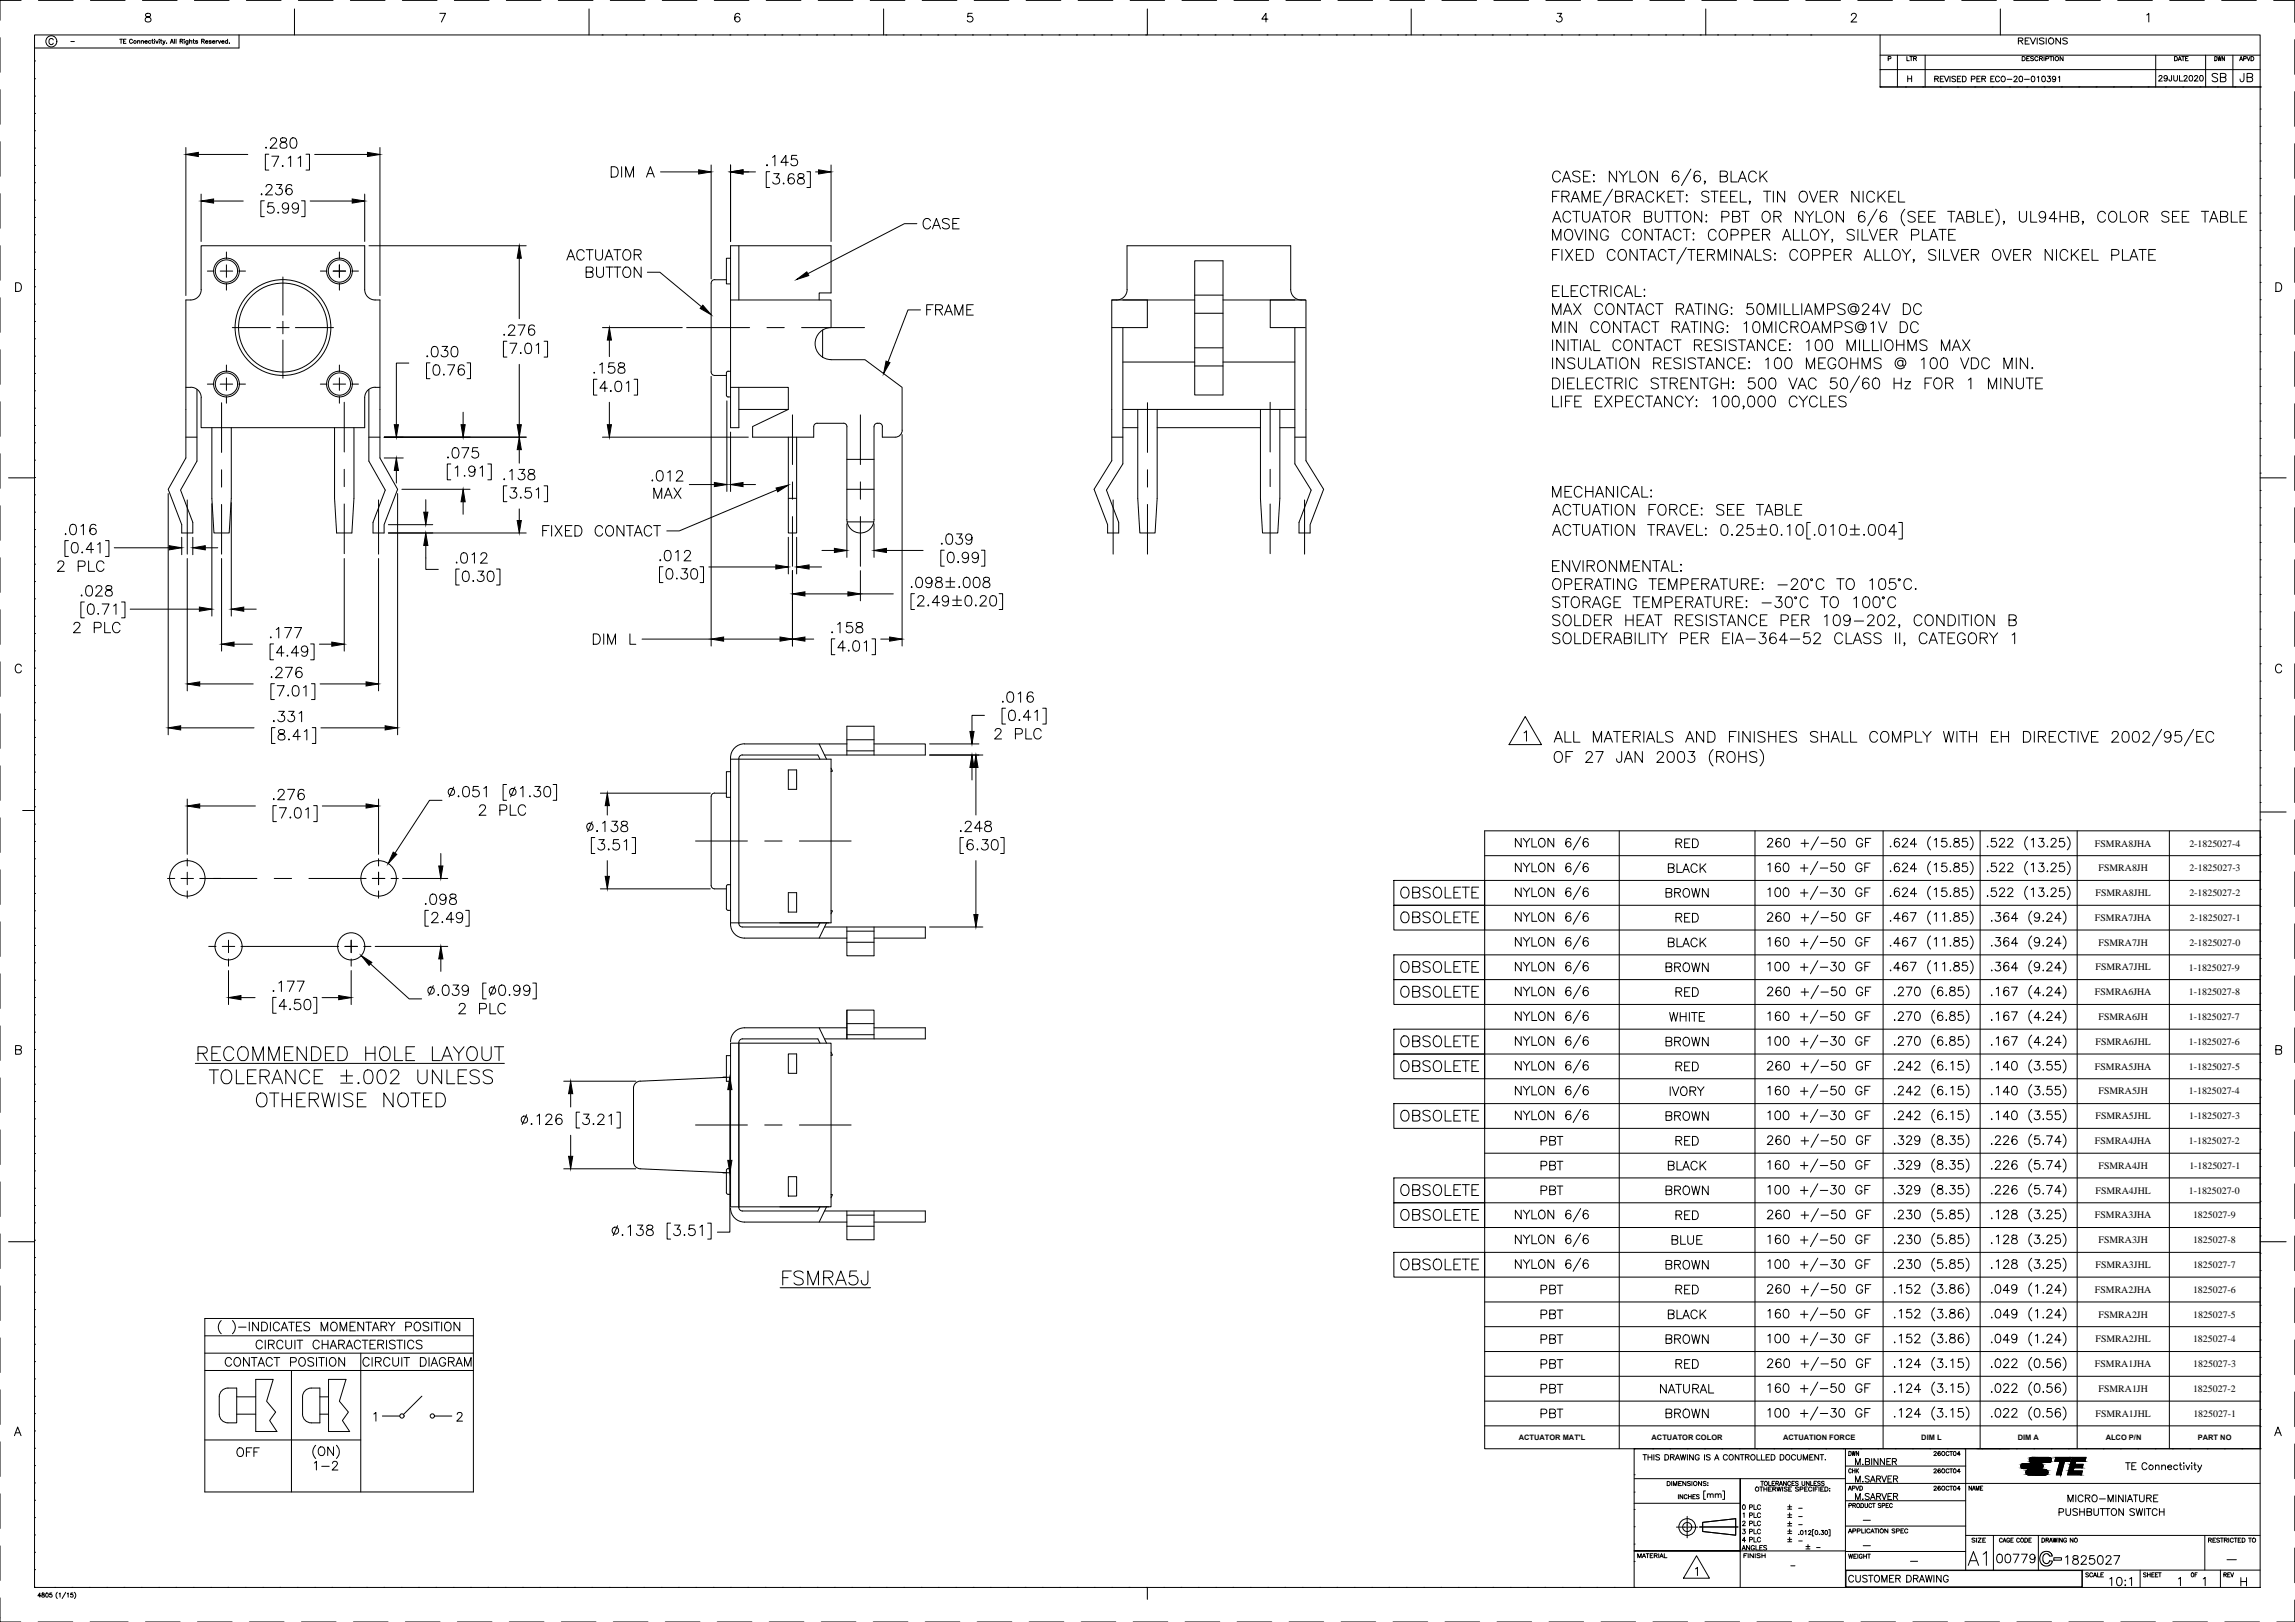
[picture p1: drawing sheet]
<svg xmlns="http://www.w3.org/2000/svg" width="841mm" height="594mm" viewBox="0 0 841 594" stroke-linecap="round" stroke-linejoin="round" font-family="sans-serif">
<defs><g id="words">
<g font-size="3.6">
<text x="767.7" y="310.1">FSMRA8JHA</text>
<text x="802.3" y="310.1">2-1825027-4</text>
<text x="769" y="319.2">FSMRA8JH</text>
<text x="802.4" y="319.2">2-1825027-3</text>
<text x="767.9" y="328.2">FSMRA8JHL</text>
<text x="802.3" y="328.2">2-1825027-2</text>
<text x="767.7" y="337.3">FSMRA7JHA</text>
<text x="802.5" y="337.3">2-1825027-1</text>
<text x="769" y="346.4">FSMRA7JH</text>
<text x="802.3" y="346.4">2-1825027-0</text>
<text x="767.9" y="355.4">FSMRA7JHL</text>
<text x="802.1" y="355.5">1-1825027-9</text>
<text x="767.7" y="364.5">FSMRA6JHA</text>
<text x="802.2" y="364.5">1-1825027-8</text>
<text x="769" y="373.6">FSMRA6JH</text>
<text x="802.1" y="373.6">1-1825027-7</text>
<text x="767.9" y="382.7">FSMRA6JHL</text>
<text x="802.1" y="382.7">1-1825027-6</text>
<text x="767.7" y="391.8">FSMRA5JHA</text>
<text x="802.2" y="391.8">1-1825027-5</text>
<text x="769" y="400.9">FSMRA5JH</text>
<text x="802.1" y="400.9">1-1825027-4</text>
<text x="767.9" y="409.9">FSMRA5JHL</text>
<text x="802.2" y="409.9">1-1825027-3</text>
<text x="767.7" y="419">FSMRA4JHA</text>
<text x="802.1" y="419">1-1825027-2</text>
<text x="769" y="428.1">FSMRA4JH</text>
<text x="802.3" y="428.1">1-1825027-1</text>
<text x="767.9" y="437.2">FSMRA4JHL</text>
<text x="802.1" y="437.2">1-1825027-0</text>
<text x="767.7" y="446.2">FSMRA3JHA</text>
<text x="803.7" y="446.2">1825027-9</text>
<text x="769" y="455.4">FSMRA3JH</text>
<text x="803.7" y="455.4">1825027-8</text>
<text x="767.9" y="464.4">FSMRA3JHL</text>
<text x="803.7" y="464.4">1825027-7</text>
<text x="767.7" y="473.5">FSMRA2JHA</text>
<text x="803.7" y="473.5">1825027-6</text>
<text x="769" y="482.6">FSMRA2JH</text>
<text x="803.7" y="482.6">1825027-5</text>
<text x="767.9" y="491.7">FSMRA2JHL</text>
<text x="803.7" y="491.7">1825027-4</text>
<text x="767.7" y="500.7">FSMRA1JHA</text>
<text x="803.7" y="500.7">1825027-3</text>
<text x="769" y="509.8">FSMRA1JH</text>
<text x="803.7" y="509.8">1825027-2</text>
<text x="767.9" y="518.9">FSMRA1JHL</text>
<text x="803.8" y="518.9">1825027-1</text>
</g>
<g font-size="2.7">
<text x="556.6" y="527.4">ACTUATOR MAT'L</text>
<text x="605.2" y="527.4">ACTUATOR COLOR</text>
<text x="653.5" y="527.4">ACTUATION FORCE</text>
<text x="704.1" y="527.4">DIM L</text>
<text x="739.4" y="527.4">DIM A</text>
<text x="771.7" y="527.4">ALCO P/N</text>
<text x="805.4" y="527.4">PART NO</text>
</g>
</g></defs>
<g fill="none" stroke="#000" stroke-width=".37">
<path d="M0 13.8v12.7M7.7 .1h-7.7v7.3M12.7 12.8h815.6v568.6h-815.6zM14.1 .1h12.7M19.5 14.6a.81 .81 0 0 0-.9-.5 .81 .81 0 0 0-.7 .9v.5a.8 .8 0 0 0 .7 .9 .8 .8 0 0 0 .9-.6M26 15.2h1.3M33.1 .1h12.7M43.9 14.4h1M44.4 14.4v1.5M45.3 15.1h.5M46.2 14.4h-.9v1.5h.9M48.6 14.7a.62 .62 0 0 0-.9-.3 .62 .62 0 0 0-.2 .9 .56 .56 0 0 0 .4 .6 .56 .56 0 0 0 .7-.4"/>
<path d="M50.4 15.2l.7-.2 .1 .9M50.4 14.9v1M51.8 15.2l.4-.3 .3 .1 .1 .9M51.8 14.9v1M52.2 .1h12.7M53.1 15.3h.9a.52 .52 0 0 0-.8-.2 .52 .52 0 0 0 0 .8 .52 .52 0 0 0 .8-.2M53.5 5.1a.63 .63 0 0 0 .3 1 1.13 1.13 0 0 1 1.3 .4 1.13 1.13 0 0 1-.1 1.4l-.4 .2a1.03 1.03 0 0 1-1.4-.6 1.2 1.2 0 0 1 1.5-1.4 .66 .66 0 0 0 .3-1zM55.3 15.1a.5 .5 0 0 0-.7-.1 .5 .5 0 0 0 0 .7 .5 .5 0 0 0 .7 0M55.6 14.9h.5M55.8 14.4v1.2l.4 .3M56.6 14.4h.1M56.6 15v.9"/>
<path d="M57.1 14.9l.4 1 .5-1M58.3 14.4h.1M58.4 15v.9M58.8 14.9h.5M59 14.4v1.2l.4 .3M59.7 14.9l.4 1 .4-1M60.1 15.9l-.5 .5M61 15.8h.1M62.4 15.9l.6-1.5 .5 1.5M62.6 15.4h.7M63.9 14.4v1.5M64.5 14.4v1.5"/>
<path d="M66 15.1l.9-.1v-.5l-.9-.1v1.5M66.5 15.1l.5 .8M67.4 14.4h.1M67.5 15v.9M68.9 14.9l-.1 1.3-.6 .1M68.9 15.1a.48 .48 0 0 0-.7-.1 .48 .48 0 0 0 0 .7 .48 .48 0 0 0 .7 0M69.5 15.2l.7-.2 .1 .9M69.5 14.4v1.5M70.7 14.9h.5M70.9 14.4v1.2l.4 .3M71.2 .1h12.7M72.4 15.1l-.3-.2-.5 .2 .7 .4v.3l-.7-.1"/>
<path d="M73.9 15.1l.9-.1v-.5l-.9-.1v1.5M74.4 15.1l.5 .8M75.3 15.3h.9a.46 .46 0 0 0-.7-.4 .46 .46 0 0 0-.1 .8l.2 .2 .6-.2M77.4 15.1l-.3-.2-.5 .2 .7 .4v.3l-.7-.1M77.9 15.3h.8a.52 .52 0 0 0-.8-.2 .52 .52 0 0 0 0 .8 .52 .52 0 0 0 .8-.2M79.2 14.9v1M79.8 14.9l-.6 .4M80 14.9l.4 1 .5-1M81.2 15.3h.9a.52 .52 0 0 0-.8-.2 .52 .52 0 0 0 0 .8 .52 .52 0 0 0 .8-.2M83.4 15.1a.48 .48 0 0 0-.7-.1 .48 .48 0 0 0 0 .7 .48 .48 0 0 0 .7 0M83.4 14.4v1.5M84.1 15.8h.1"/>
<path d="M87.6 12.8v4.8h-74.9M90.3 .1h12.7M107.9 3.3v9.5M109.3 .1h12.7M128.4 .1h12.7M147.4 .1h12.7M161.2 4.9h2.1l-1.5 3.2M166.5 .1h12.7M185.5 .1h12.7M204.6 .1h12.7M215.9 3.3v9.5M220.6 12.8h.1"/>
<path d="M223.6 .1h12.7M229.4 12.8h.1M235.7 12.8h.1M242.1 12.8h.1M242.7 .1h12.7M248.4 12.8h.1M254.8 12.8h.1M261.1 12.8h.1M261.7 .1h12.7M267.5 12.8h.1M271.1 5.3a.9 .9 0 0 0-.9-.4 .9 .9 0 0 0-.8 .6 1.82 1.82 0 0 0 .8 2.6 .99 .99 0 0 0 1-1 .99 .99 0 0 0-.9-1 .99 .99 0 0 0-1.1 .9M273.8 12.8h.1"/>
<path d="M280.2 12.8h.1M280.8 .1h12.7M286.5 12.8h.1M292.9 12.8h.1M299.2 12.8h.1M299.8 .1h12.7M305.6 12.8h.1M311.9 12.8h.1M318.3 12.8h.1M318.9 .1h12.7M323.8 3.3v9.5M324.6 12.8h.1"/>
<path d="M331 12.8h.1M337.3 12.8h.1M337.9 .1h12.7M343.7 12.8h.1M350 12.8h.1M356.3 4.9h-1.5l-.2 1.3a1.13 1.13 0 0 1 1.7 0 1.13 1.13 0 0 1-.2 1.7 1.13 1.13 0 0 1-1.6-.4M356.4 12.8h.1M357 .1h12.7M362.7 12.8h.1M369.1 12.8h.1M375.4 12.8h.1M376 .1h12.7"/>
<path d="M381.8 12.8h.1M388.1 12.8h.1M394.5 12.8h.1M395.1 .1h12.7M400.8 12.8h.1M407.2 12.8h.1M413.5 12.8h.1M414.1 .1h12.7M419.9 12.8h.1M420.5 3.3v9.5M426.2 12.8h.1M432.6 12.8h.1"/>
<path d="M433.2 .1h12.7M438.9 12.8h.1M445.3 12.8h.1M451.6 12.8h.1M452.2 .1h12.7M458 12.8h.1M464.3 12.8h.1M464.7 7h-2.3l1.5-2.1v3.2M470.7 12.8h.1M471.3 .1h12.7M477 12.8h.1M483.4 12.8h.1"/>
<path d="M489.7 12.8h.1M490.3 .1h12.7M496.1 12.8h.1M502.4 12.8h.1M508.8 12.8h.1M509.4 .1h12.7M515.1 12.8h.1M517.1 3.3v9.5M521.5 12.8h.1M527.8 12.8h.1M528.4 .1h12.7M534.2 12.8h.1"/>
<path d="M540.5 12.8h.1M546.9 12.8h.1M547.5 .1h12.7M553.2 12.8h.1M559.6 12.8h.1M565.9 12.8h.1M566.5 .1h12.7M570.7 4.9h1.6l-.9 1.2a1.05 1.05 0 0 1 1 1.5 1.05 1.05 0 0 1-1.7 .3l-.3-.4M572.3 12.8h.1M578.6 12.8h.1M585 12.8h.1M585.6 .1h12.7"/>
<path d="M591.3 12.8h.1M597.7 12.8h.1M604 12.8h.1M604.6 .1h12.7M610.4 12.8h.1M616.7 12.8h.1M623.1 12.8h.1M623.7 .1h12.7M625.1 3.3v9.5M629.4 12.8h.1M635.8 12.8h.1M642.1 12.8h.1"/>
<path d="M642.7 .1h12.7M648.5 12.8h.1M654.8 12.8h.1M661.8 .1h12.7M663.6 12.8h.1M678.4 5.6l.7-.7h.6l.6 .6-.5 1-1.5 1.6h2.1M680.8 .1h12.7M689 12.8v19M699.9 .1h12.7M718.9 .1h12.7M733 3.3v9.5M738 .1h12.7"/>
<path d="M739.6 15l1.4-.2 .3-.5-.3-.3-1.4-.1v2.2M740.5 15l.8 1.1M742.1 15h1M743.7 13.9h-1.6v2.2h1.6M744.1 13.9l.9 2.2 1-2.2M746.5 13.9v2.2M749 14.2l-.5-.3-1.1 .3 .2 .5 1.4 .8v.3l-.5 .3-1.1-.3M749.9 13.9v2.2M755.1 13.9v2.2l-1.7-2.2v2.2M757 .1h12.7M757.6 14.2l-.6-.3-1.1 .3 .3 .5 .9 .3 .5 .5v.3l-.6 .3-1.1-.3M776.1 .1h12.7"/>
<path d="M786.7 5.5l.7-.6v3.2M795.1 .1h12.7M814.2 .1h12.7M833.2 .1h7.8v8.1M841 14.5v12.7M0 32.8v12.7M12.7 22.3h.1M12.7 28.8h.1M12.7 35.2h.1M689 31.8h139.3M689 31.8h.1M689 25.5h.1"/>
<path d="M689 20.2h139.3M689 25.5h139.3M691.9 21.5l.9-.1 .1-.6-1-.1v1.5M695.3 20.2v11.6M698.3 31.8h.1M698.8 20.7v1.5h.9M699.1 28.8h1.4M699.1 27.8v2.1M699.9 20.7h1M700.4 20.7v1.5M700.5 27.8v2.1M701.3 21.4h.9v-.6l-.9-.1v1.5"/>
<path d="M701.8 21.4l.5 .8M704.6 31.8h.1M705.5 20.2v11.6M709 28.9l1.1-.1 .2-.7-1.3-.2v2M709.7 28.9l.7 1M711 31.8h.1M711 28.9h.8M712.3 27.9h-1.3v2h1.3M712.6 27.9l.8 2 .7-2M714.6 27.9v2M716.6 28.2l-.4-.3-.9 .3 .2 .5 .9 .4v.8h-.6l-.5-.3M717.3 28.9h.8"/>
<path d="M717.3 31.8h.1M718.6 27.9h-1.3v2h1.3M719.2 27.9h.6a1.08 1.08 0 0 1 .7 1 1.08 1.08 0 0 1-.7 1h-.6zM722.4 29l1.2-.1v-.8l-1.2-.2v2M723.7 31.8h.1M724.5 28.9h.7M725.7 27.9h-1.2v2h1.2M726.3 28.9l1.2-.1v-.7l-1.2-.2v2M726.9 28.9l.7 1M729.5 28.9h.8M730 31.8h.1M730.8 27.9h-1.3v2h1.3"/>
<path d="M732.7 28.4a.74 .74 0 0 0-.8-.5 .74 .74 0 0 0-.6 .8v.5a.74 .74 0 0 0 .6 .7 .74 .74 0 0 0 .8-.5M733.7 28a.97 .97 0 0 1 1.2 .9 .97 .97 0 0 1-1.2 1l-.4-.7zM735.5 29.1h1.8M736.4 31.8h.1M738 28.4l.3-.4 .5-.1 .4 .6-1.2 1.4h1.3M740.2 28l.3-.1a1.05 1.05 0 0 1 .7 1 1.05 1.05 0 0 1-.7 1h-.3l-.3-.8zM741 20.7h.6a.79 .79 0 0 1 .6 .8 .79 .79 0 0 1-.6 .7h-.6zM741.9 29.1h1.8M742.7 21.4h.6M742.7 31.8h.1M743.7 20.7h-1v1.5h1M744.6 28a1.01 1.01 0 0 1 1.2 .7 1.01 1.01 0 0 1-.7 1.2l-.7-.3z"/>
<path d="M745.2 20.9l-.9-.1-.1 .4 .8 .4 .2 .4-.4 .2-.7-.2M746.5 28.3l.6-.4v2M746.8 21.1a.62 .62 0 0 0-.6-.4 .62 .62 0 0 0-.5 .6 .68 .68 0 0 0 .2 .8 .68 .68 0 0 0 .9-.1v-.1M747.4 21.4h.7l.4-.4-.2-.2-.9-.1v1.5M747.9 21.4l.6 .8M748.5 28l.3-.1a1.05 1.05 0 0 1 .8 1 1.05 1.05 0 0 1-.8 1 1.3 1.3 0 0 1-.3-1.9zM749 20.7v1.5M749.1 31.8h.1M749.7 21.5l.9-.1 .1-.6-1-.1v1.5M750.3 27.9h1.1l-.6 .8a.67 .67 0 0 1 .5 1 .67 .67 0 0 1-1.2-.1M751.1 20.7h1.1M751.6 20.7v1.5"/>
<path d="M752.6 20.7v1.5M753.3 28.6a.64 .64 0 0 1-.9 .5 .64 .64 0 0 1-.2-1 .64 .64 0 0 1 1 .1l.1 .4a.94 .94 0 0 1-.7 1.3l-.4-.3M754.3 28.3l.5-.4v2M755.4 31.8h.1M756 20.7v1.5l-1.1-1.5v1.5M761.8 31.8h.1M768.1 31.8h.1M774.5 31.8h.1M780.8 31.8h.1M787.2 31.8h.1M790 20.2v11.6M791.2 28.2l.3-.5h.6l.2 .3-1.3 1.7h1.4"/>
<path d="M793.5 31.8h.1M794.3 28.3a.64 .64 0 0 1-.9 .6 .64 .64 0 0 1-.3-1 .64 .64 0 0 1 1.1 .1l.1 .3a.94 .94 0 0 1-.8 1.4l-.4-.3M795.8 27.7l-.1 1.8-.7 .1-.1-.6M796.6 27.7v1.4l.5 .6 .5-.1 .3-.5v-1.4M796.9 20.7h.5a.81 .81 0 0 1 .5 .8 .81 .81 0 0 1-.5 .7h-.5zM798.2 22.2l.6-1.5 .6 1.5M798.4 21.7h.8M798.7 27.7v2h1.1M799.5 20.7h1M799.9 31.8h.1M800 20.7v1.5M800.4 28.2l.3-.5h.6l.2 .3-1.2 1.7h1.3"/>
<path d="M800.9 21.4h.6M801.9 20.7h-1v1.5h1M802.5 27.7h.3a1.06 1.06 0 0 1 .7 1 1.06 1.06 0 0 1-.7 1l-.3-.1-.3-.8zM804.2 28.2l.4-.5 .8 .3-1.3 1.7h1.4M806.2 31.8h.1M806.4 27.7a1 1 0 0 1 1.1 .8 1 1 0 0 1-.7 1.2l-.6-.4-.1-.8zM808.3 20.2v11.6M811.6 20.7a.77 .77 0 0 1 .9 .8 .77 .77 0 0 1-.9 .7zM812.6 31.8h.1M812.7 27.3a1.15 1.15 0 0 0-2.1 .3l.3 .4 1.5 .6 .3 .9a1.36 1.36 0 0 1-2.1 0M812.8 20.7l.3 1.5 .3-1.5 .2 1.5 .4-1.5M813.7 28.3l1.7-.1 .3-.4-.1-.6-.6-.3h-1.3v3h1.3a.81 .81 0 0 0 .7-.8 .81 .81 0 0 0-.7-.8"/>
<path d="M815.2 20.7v1.5l-.9-1.5v1.5M818.3 20.2v11.6M818.9 31.8h.1M820.7 22.2l.6-1.5 .5 1.5M820.9 21.7h.7M822.2 21.5l.8-.1v-.6l-.8-.1v1.5M822.3 26.9l-.1 2.7-.5 .3-.6-.1-.2-.9M823.4 20.7l.6 1.5 .6-1.5M823.5 28.3l1.7-.1 .3-.4-.1-.6-.6-.3h-1.3v3h1.3a.81 .81 0 0 0 .7-.8 .81 .81 0 0 0-.7-.8M824.9 20.7h.5a.81 .81 0 0 1 .6 .8 .81 .81 0 0 1-.6 .7h-.5zM828.3 39.9h.1M828.3 31.8h.1"/>
<path d="M841 33.6v12.7M0 51.9v12.7M12.7 41.5h.1M12.7 47.9h.1M12.7 54.2h.1M68.1 54v54.3M72.7 56.6h18.1M97.3 54.1h.4zM98.5 56.5h-1.3v5.8h1.3M99.1 51.4v-.2a1.23 1.23 0 0 1 1.5-.7l.4 .2a.85 .85 0 0 1 .2 1.3l-2.2 2.3h2.5M99.6 57.2h2.6l-1.9 3.8M103 50.7a.78 .78 0 0 0 .3 1.3 1.41 1.41 0 0 1 1.5 .4 1.41 1.41 0 0 1 .2 1.5 1.37 1.37 0 0 1-1.5 .4 1.37 1.37 0 0 1-.9-1.3 1.72 1.72 0 0 1 1.8-1 .75 .75 0 0 0 .4-1.3l-.6-.2z"/>
<path d="M105.6 57.9l.9-.7v3.8M106.8 50.7a1.2 1.2 0 0 1 1.8 .5 1.92 1.92 0 0 1-1.3 3.1 1.72 1.72 0 0 1-1-2.2zM109.2 57.9l1-.7v3.8M112.1 56.5h1.3v5.8h-1.3M115.3 56.6h19.4M139.2 54v54.3M283.1 57.6l.9-.7v3.8M288.9 59.5h-2.7l1.8-2.6v3.8M292 56.9h-1.8l-.2 1.6a1.34 1.34 0 0 1 2 0 1.34 1.34 0 0 1-.3 2 1.34 1.34 0 0 1-1.9-.5M828.3 59h.1M828.3 52.6h.1M828.3 46.3h.1"/>
<path d="M841 52.6v12.7M0 70.9v12.7M12.7 60.6h.1M12.7 66.9h.1M12.7 73.3h.1M12.7 79.6h.1M73.7 71.1v17.3M78.3 73.6h10.9M95.7 71.2h.4l-.2 .2zM96.9 73.5h-1.3v5.8h1.3M97.5 68.5l.7-.9 1.1 .1a.82 .82 0 0 1 .2 1.3l-2.2 2.4h2.6M100.1 74.3h-1.8l-.2 1.6a1.35 1.35 0 0 1 2.1 0 1.35 1.35 0 0 1-.3 2 1.35 1.35 0 0 1-1.9-.5"/>
<path d="M101.3 67.6h2l-1.1 1.4a1.28 1.28 0 0 1 1.2 1.8 1.28 1.28 0 0 1-2.1 .4l-.3-.6M101.8 77.9h.4zM103.6 60.6l.2 .2-.2 .2zM105.7 75.5a1.17 1.17 0 0 1-1.6 1 1.17 1.17 0 0 1-.4-1.8 1.17 1.17 0 0 1 1.9 .1 3.6 3.6 0 0 1-.4 3.1 1.15 1.15 0 0 1-1.6-.4M106.9 68.1a1.14 1.14 0 0 0-1.6-.4 2.89 2.89 0 0 0 0 3.5 1.19 1.19 0 0 0 1.8-.6 1.19 1.19 0 0 0-.9-1.6 1.19 1.19 0 0 0-1.4 1.1M109.4 75.5a1.19 1.19 0 0 1-1.7 1 1.19 1.19 0 0 1-.4-1.8 1.19 1.19 0 0 1 1.9 .1 3.5 3.5 0 0 1-.4 3.1 1.11 1.11 0 0 1-1.6-.4M110.5 73.5h1.3v5.8h-1.3M113.7 73.6h15.4M133.6 71.1v17.3M224 61.1h1.3a2.04 2.04 0 0 1 1.3 1.9 2.04 2.04 0 0 1-1.3 1.9h-1.3zM227.8 61.1v3.8M229.3 64.9v-3.8l1.4 3.8 1.5-3.8v3.8"/>
<path d="M236.9 64.9l1.4-3.8 1.5 3.8M237.4 63.6h1.8M242.1 63h13.9M260.6 60.4v41.8M267.7 60.4v28M272.3 63h4.6M280.9 60.6l.2-.3 .2 .3zM282.1 62.9h-1.3v5.8h1.3M283.5 63.6h2l-1.1 1.5a1.22 1.22 0 0 1 1.3 1.4 1.22 1.22 0 0 1-1.6 .9l-.8-.3-.1-.4M287.1 67.1l.3 .1-.3 .2zM291 64.1a1.06 1.06 0 0 0-1.7-.3 2.89 2.89 0 0 0 0 3.4 1.19 1.19 0 0 0 1.8-.5 1.19 1.19 0 0 0-.8-1.6 1.19 1.19 0 0 0-1.5 1M292.6 63.8a.79 .79 0 0 0 .3 1.3 1.41 1.41 0 0 1 1.5 .4 1.41 1.41 0 0 1 .2 1.6 1.38 1.38 0 0 1-1.5 .3 1.38 1.38 0 0 1-.9-1.3 1.72 1.72 0 0 1 1.8-1 .78 .78 0 0 0 .4-1.3l-.5-.2z"/>
<path d="M295.7 62.9h1.3v5.8h-1.3M298.9 63h1.1M304.5 60.4v28M569 71.9h1.5M571.4 70h-2.4v4M571.8 63.6a1.46 1.46 0 0 0-1.7-.9 1.46 1.46 0 0 0-1.1 1.5 1.74 1.74 0 0 0 .4 1.9 1.74 1.74 0 0 0 1.8 .3l.6-.7M572.4 71.9l2.2-.2a.92 .92 0 0 0 0-1.5l-2.2-.2v4M572.6 66.6l1.5-3.9 1.5 3.9M573.2 65.3h1.8M573.7 71.9l1.3 2.1M575.6 78.3a1.46 1.46 0 0 0-1.7-.9 1.46 1.46 0 0 0-1.1 1.5 1.73 1.73 0 0 0 .4 1.9 1.73 1.73 0 0 0 1.8 .4l.6-.8M575.8 74l1.5-4 1.5 4"/>
<path d="M576.3 72.7h1.9M576.3 77.4h2.7M577.7 77.4v4M579 63.2a1.53 1.53 0 0 0-2.7 .4l.4 .6 1.5 .5a.98 .98 0 0 1 .4 1.7 1.78 1.78 0 0 1-2.3-.3M579.8 74v-4l1.5 4 1.5-4v4M579.9 77.4v2.8a1.35 1.35 0 0 0 1.4 1.2 1.35 1.35 0 0 0 1.3-1.2v-2.8M580.3 64.6h1.5M582.8 62.7h-2.5v3.9h2.5M583.9 66.4h.4l-.2 .2zM584.1 64l.2 .2-.2 .2zM584.3 71.9h1.5M586.7 70h-2.4v4h2.4"/>
<path d="M586.9 77.4h2.7M588.3 77.4v4M590.7 78a1.44 1.44 0 0 1 1.7-.5 1.44 1.44 0 0 1 .9 1.4 1.73 1.73 0 0 1-.3 1.9 1.73 1.73 0 0 1-1.9 .4 2.4 2.4 0 0 1-.4-3.2zM590.9 69.3l-3.4 6M592 71.9l2.3-.2 .4-.5-.4-1-2.3-.2v4l2.3-.2a1.06 1.06 0 0 0 .3-1.1 1.06 1.06 0 0 0-.9-.8M592.4 62.7v3.9l-2.7-3.9v3.9M593.3 62.7l1.6 1.9v2M594.7 79.3l2.2-.2a.88 .88 0 0 0 0-1.5l-2.2-.2v4M596 71.9l2.3-.2a.92 .92 0 0 0 0-1.5l-2.3-.2v4M596 79.3l1.3 2.1M596.4 62.7l-1.5 1.9M597.3 62.7v3.9h2.3"/>
<path d="M597.3 71.9l1.3 2.1M599.4 74l1.5-4 1.5 4M599.9 72.7h2M600.7 63.2a1.48 1.48 0 0 1 1.7-.5 1.48 1.48 0 0 1 1 1.5 1.74 1.74 0 0 1-.4 1.9 1.74 1.74 0 0 1-1.9 .3 2.45 2.45 0 0 1-.4-3.2zM602.6 79.3l2.3-.2 .3-.6-.3-.9-2.3-.2v4l2.3-.2a1.06 1.06 0 0 0 .3-1.2 1.06 1.06 0 0 0-.9-.7M606 71a1.46 1.46 0 0 0-1.7-1 1.46 1.46 0 0 0-1.1 1.6 1.74 1.74 0 0 0 .4 1.8 1.74 1.74 0 0 0 1.9 .4l.5-.8M606.6 77.4v2.8a1.32 1.32 0 0 0 1.3 1.2 1.32 1.32 0 0 0 1.3-1.2v-2.8M607.4 62.7v3.9l-2.7-3.9v3.9M607.4 70v4M608.3 71.7l1.7 2.3M610 70l-2.6 2.7M610.2 77.4h2.6"/>
<path d="M611.3 71.9h1.5M611.5 77.4v4M613.2 77.4h2.6M613.7 70h-2.4v4h2.4M614.3 70h2.7M614.5 77.4v4M615.1 63.2a1.14 1.14 0 0 0-1.1-.5 1.14 1.14 0 0 0-1 .7 2.3 2.3 0 0 0 1 3.2 1.24 1.24 0 0 0 1.3-1.1 1.24 1.24 0 0 0-1.1-1.3 1.24 1.24 0 0 0-1.4 1.1M615.7 70v4M617 78a1.64 1.64 0 0 1 2.1-.2 1.64 1.64 0 0 1 .5 2.1 1.52 1.52 0 0 1-1.5 1.5 1.52 1.52 0 0 1-1.5-1.5v-1zM617.9 73.8h.4l-.2 .2zM618.1 71.3l.2 .3-.2 .1zM619.6 61.9l-3.4 6.1"/>
<path d="M623 63.2a1.2 1.2 0 0 0-1.7-.4 3.2 3.2 0 0 0 0 3.6 1.23 1.23 0 0 0 1.8-.5 1.23 1.23 0 0 0-.8-1.7 1.23 1.23 0 0 0-1.5 1.1M623.6 77.4v4l-2.7-4v4M624.9 66.4l-.2 .2-.2-.2h.4l-.4 1M625.1 78.9l.2-.2 .2 .2zM626.2 70.6a1.49 1.49 0 0 0-2.6 .4l.4 .6 1.5 .5a.95 .95 0 0 1 .7 .7 .95 .95 0 0 1-.3 1 1.71 1.71 0 0 1-2.3-.4M627 70h2.6M628.3 70v4M630.4 64.6l2.3-.2a.92 .92 0 0 0 0-1.6l-2.3-.1v3.9h1.7a1.07 1.07 0 0 0 1-1.3l-.4-.6-.6-.1M630.6 71.9h1.5M631 79.5h1.7a1.04 1.04 0 0 0 .9-1.1 1.04 1.04 0 0 0-.9-1h-1.7v4M633.1 70h-2.5v4h2.5M634.2 71.9h1.5"/>
<path d="M634.4 62.7v3.9h2.3M634.9 79.3h1.8a1.01 1.01 0 0 0 .9-1.1l-.4-.6-.5-.2h-1.8v4h1.8a1.04 1.04 0 0 0 .9-1.1 1.04 1.04 0 0 0-.9-1M636.7 70h-2.5v4h2.5M637 66.6l1.5-3.9 1.5 3.9M637.6 65.3h1.9M637.8 70v4h2.2M638.3 77.4h2.7M639.7 77.4v4M641.3 73.8l-.1 .2-.2-.2h.3l-.3 1M643.6 63.6a1.46 1.46 0 0 0-1.6-.9 1.46 1.46 0 0 0-1.2 1.5 1.73 1.73 0 0 0 .4 1.9 1.73 1.73 0 0 0 1.8 .3l.6-.7M644.9 62.7v3.9M645.9 64.4l1.7 2.2"/>
<path d="M646.1 78a1.44 1.44 0 0 1 1.7-.5 1.44 1.44 0 0 1 .9 1.4 1.73 1.73 0 0 1-.4 1.9 1.73 1.73 0 0 1-1.8 .4 2.4 2.4 0 0 1-.4-3.2zM646.3 70h2.6M647.6 62.7l-2.7 2.6M647.6 70v4M649.9 70v4M650.1 79.3l2.2-.2a.88 .88 0 0 0 0-1.5l-2.2-.2v4M651.4 79.3l1.3 2.1M654 70v4l-2.6-4v4M660.1 70.2a1.82 1.82 0 0 1 2.1 .6 1.82 1.82 0 0 1-.1 2.2 1.46 1.46 0 0 1-1.6 1 1.46 1.46 0 0 1-1.2-1.5 2.57 2.57 0 0 1 .8-2.3zM660.7 77.4v4l-2.7-4v4M661.6 77.4l1.5 1.9v2.1M663.1 70l1.5 4 1.5-4"/>
<path d="M664.6 77.4l-1.5 1.9M665.6 77.4v4h2.2M667 71.9h1.6M669 78a1.44 1.44 0 0 1 1.6-.6 1.44 1.44 0 0 1 1 1.5 1.71 1.71 0 0 1-.4 1.9 1.71 1.71 0 0 1-1.9 .4 2.4 2.4 0 0 1-.3-3.2zM669.5 70h-2.5v4h2.5M670.6 71.9l2.3-.2a.92 .92 0 0 0 0-1.5l-2.3-.2v4M672 71.9l1.3 2.1M675.6 77.4v4l-2.7-4v4M681.2 70v4l-2.6-4v4M682.8 70v4M683.3 78a1.12 1.12 0 0 0-1.7-.4 2.4 2.4 0 0 0 .6 3.8 1.23 1.23 0 0 0 1.3-1.1 1.23 1.23 0 0 0-1.1-1.4 1.23 1.23 0 0 0-1.3 1.2M686.9 71a1.46 1.46 0 0 0-1.7-1 1.46 1.46 0 0 0-1.1 1.6 1.74 1.74 0 0 0 .4 1.8 1.74 1.74 0 0 0 1.9 .4l.5-.8"/>
<path d="M687.8 76.6l-3.4 6.1M688.2 70v4M689.2 71.7l1.7 2.3M690.9 70l-2.7 2.7M691.3 78a1.12 1.12 0 0 0-1.7-.4 2.25 2.25 0 0 0 .7 3.8 1.24 1.24 0 0 0 1.2-1.3 1.24 1.24 0 0 0-1.3-1.2 1.24 1.24 0 0 0-1.2 1.2M692.2 71.9h1.5M694.6 70h-2.4v4h2.4M695.8 70v4h2.2M698 76.6a4.1 4.1 0 0 0 0 6.1M701.8 78a1.51 1.51 0 0 0-2.6 .3l.4 .6 1.5 .6a.98 .98 0 0 1 .4 1.7 1.78 1.78 0 0 1-2.3-.4M703.2 79.3h1.5M705.6 77.4h-2.4v4h2.4"/>
<path d="M706.8 79.3h1.5M709.2 77.4h-2.4v4h2.4M713.7 77.4h2.7M715.1 77.4v4M720.7 79.3l2.3-.2a.88 .88 0 0 0 0-1.5l-2.3-.2v4l2.3-.2a1.03 1.03 0 0 0 .4-1.2 1.03 1.03 0 0 0-1-.7M724.7 77.4v4h2.2M727.9 79.3h1.5M730.4 77.4h-2.5v4h2.5M731.3 76.6a4.1 4.1 0 0 1 0 6.1M740 77.4v2.8a1.32 1.32 0 0 0 1.3 1.2 1.32 1.32 0 0 0 1.4-1.2v-2.8M744.2 77.4v4h2.2M749.6 78.7a1.23 1.23 0 0 1-1.7 1.1 1.23 1.23 0 0 1-.4-2 1.23 1.23 0 0 1 2 .2 3.6 3.6 0 0 1-.4 3.2 1.11 1.11 0 0 1-1.7-.4"/>
<path d="M754.9 79.3h2.7M754.9 77.4v4M757.6 77.4v4M759.1 79.3h1.7a1.01 1.01 0 0 0 .9-1.1l-.3-.6-.6-.2h-1.7v4h1.7a1.04 1.04 0 0 0 1-1.1 1.04 1.04 0 0 0-1-1M771.6 78.3a1.46 1.46 0 0 0-1.7-.9 1.46 1.46 0 0 0-1.2 1.5 1.64 1.64 0 0 0 .5 2.1 1.64 1.64 0 0 0 2.2-.2l.2-.4M773.1 78a1.44 1.44 0 0 1 1.7-.5 1.44 1.44 0 0 1 .9 1.4 1.73 1.73 0 0 1-.4 1.9 1.73 1.73 0 0 1-1.8 .4 2.4 2.4 0 0 1-.4-3.2zM777 77.4v4h2.3M780.5 78l.3-.4a1.88 1.88 0 0 1 2.3 .8 1.88 1.88 0 0 1-.4 2.4l-.4 .4a1.88 1.88 0 0 1-2.2-.9 1.88 1.88 0 0 1 .4-2.3zM784.4 79.3l2.3-.2a.88 .88 0 0 0 0-1.5l-2.3-.2v4M785.7 79.3l1.4 2.1M794.8 78a1.47 1.47 0 0 0-1.4-.7 1.47 1.47 0 0 0-1.2 1l.4 .6 1.4 .6a.95 .95 0 0 1 .8 .7 .95 .95 0 0 1-.4 1 1.71 1.71 0 0 1-2.2-.4M796.1 79.3h1.5"/>
<path d="M798.6 77.4h-2.5v4h2.5M799.7 79.3h1.5M802.2 77.4h-2.5v4h2.5M806.7 77.4h2.7M808.1 77.4v4M813.7 79.3l2.3-.2a.88 .88 0 0 0 0-1.5l-2.3-.2v4l2.3-.2a1.03 1.03 0 0 0 .3-1.2 1.03 1.03 0 0 0-.9-.7M817.7 77.4v4h2.3M820.9 79.3h1.5M823.3 77.4h-2.4v4h2.4M828.3 78h.1M828.3 71.7h.1M828.3 65.3h.1"/>
<path d="M841 71.7v12.7M0 90v12.7M12.7 86h.1M12.7 92.3h.1M12.7 98.7h.1M76 99.3h2.4M80.7 99.3h4.6M83 92.3v2.4M83 97v4.6M87.5 99.3h2.5M117.4 99.3h2.4M122.1 99.3h4.6"/>
<path d="M124.4 92.3v2.4M124.4 97v4.6M128.9 99.3h2.5M135.2 90h57.6M190.3 94.6v22.1M207.7 95.3l1.5-3.8 1.5 3.8M208.3 94h1.8M214.1 92.3a1.4 1.4 0 0 0-1.6-.9 1.4 1.4 0 0 0-1.1 1.5 1.67 1.67 0 0 0 .3 1.8 1.67 1.67 0 0 0 1.8 .4l.6-.7M214.8 99.6l2.2-.1 .3-.6-.3-.9-2.2-.2v3.8l2.2-.2a1.02 1.02 0 0 0 .3-1.1 1.02 1.02 0 0 0-.8-.7M214.8 91.5h2.5M216.1 91.5v3.8M218.3 91.5v2.7a1.28 1.28 0 0 0 1.2 1.1 1.28 1.28 0 0 0 1.3-1.1v-2.7"/>
<path d="M218.6 97.8v2.7a1.28 1.28 0 0 0 1.3 1.1 1.28 1.28 0 0 0 1.2-1.1v-2.7M221.7 95.3l1.4-3.8 1.5 3.8M222.1 97.8h2.5M222.2 94h1.9M223.4 97.8v3.8M225 91.5h2.5M225 97.8h2.5M226.2 91.5v3.8M226.2 97.8v3.8M228.9 91.6a1.83 1.83 0 0 1 2.2 .8 1.83 1.83 0 0 1-.3 2.3 1.4 1.4 0 0 1-1.6 .5 1.4 1.4 0 0 1-1-1.4 2.54 2.54 0 0 1 .7-2.2zM228.9 98a1.83 1.83 0 0 1 2.2 .8 1.83 1.83 0 0 1-.3 2.3 1.4 1.4 0 0 1-1.6 .5 1.4 1.4 0 0 1-1-1.4v-1zM232.4 93.3h1.7a.91 .91 0 0 0 .7-1.5l-.7-.3h-1.7v3.8"/>
<path d="M233.7 93.3l1.2 2M234.9 97.8v3.8l-2.5-3.8v3.8M237.2 99.7h4.6l15.3 12.7M267.7 94.6h-1.5v9.4h1.5M270.8 90v19.9M336 81.9h-4.6l-35.4 18.4M341 80.9a1.4 1.4 0 0 0-1.6-.9 1.4 1.4 0 0 0-1.1 1.5 1.67 1.67 0 0 0 .3 1.8 1.67 1.67 0 0 0 1.8 .4l.6-.8M341.7 83.8l1.5-3.8 1.4 3.8M342.3 82.6h1.8M347.9 80.6a1.43 1.43 0 0 0-1.4-.6 1.43 1.43 0 0 0-1.1 .9l.3 .6 1.8 .7 .4 1.1a1.67 1.67 0 0 1-2.5 0M349.2 81.8h1.4M351.5 80h-2.3v3.8h2.3"/>
<path d="M437.8 95.5h10.4v49.2h-10.4zM569 81.4l1.5-4 1.5 4M569 88v-4l1.5 4 1.5-4v4M569 93.3h1.5M569.6 80.1h1.8M571.4 91.4h-2.4v3.9M572.4 91.4v3.9M573.7 84.6a1.44 1.44 0 0 1 1.7-.6 1.44 1.44 0 0 1 .9 1.5 1.72 1.72 0 0 1-.3 1.9 1.72 1.72 0 0 1-1.9 .4 2.47 2.47 0 0 1-.4-3.2zM573.7 91.4l2.6 3.9M576.3 91.4l-2.6 3.9M577.1 84l1.5 4 1.5-4M577.7 93.3h1.5"/>
<path d="M580.1 91.4h-2.4v3.9h2.4M581.1 84v4M581.3 91.4h1.3a2.13 2.13 0 0 1 1.4 2 2.13 2.13 0 0 1-1.4 1.9h-1.3zM583.5 81.4l1.5-4 1.6 4M584.1 80.1h1.9M585.2 84v4l-2.6-4v4M589.4 85a1.43 1.43 0 0 0-1.7-1 1.43 1.43 0 0 0-1.1 1.5 1.72 1.72 0 0 0 .3 1.9 1.72 1.72 0 0 0 1.9 .4l.6-.7v-.6h-1M591.9 92.3a1.45 1.45 0 0 0-1.7-.9 1.45 1.45 0 0 0-1.2 1.5 1.72 1.72 0 0 0 .4 1.9 1.72 1.72 0 0 0 1.9 .4l.6-.8M593.3 92a1.47 1.47 0 0 1 1.7-.6 1.47 1.47 0 0 1 1 1.5 1.75 1.75 0 0 1-.4 1.9 1.75 1.75 0 0 1-1.9 .4 2.45 2.45 0 0 1-.4-3.2zM597.3 85a1.46 1.46 0 0 0-1.6-1 1.46 1.46 0 0 0-1.2 1.5 1.75 1.75 0 0 0 .4 1.9 1.75 1.75 0 0 0 1.9 .4l.5-.7M599.2 84.2a1.83 1.83 0 0 1 2.1 .7 1.83 1.83 0 0 1 0 2.2 1.46 1.46 0 0 1-1.7 .9 1.46 1.46 0 0 1-1.1-1.5 2.28 2.28 0 0 1 .7-2.3zM599.9 91.4v3.9l-2.6-3.9v3.9"/>
<path d="M600.9 91.4h2.6M602.2 91.4v3.9M603.9 95.3l1.6-3.9 1.5 3.9M604.5 94h1.9M605.5 84v4l-2.7-4v4M606.4 84h2.6M607.7 84v4M609.4 88l1.5-4 1.5 4M610 86.7h1.9M610.5 92.3a1.43 1.43 0 0 0-1.6-.9 1.43 1.43 0 0 0-1.2 1.5 1.72 1.72 0 0 0 .4 1.9 1.72 1.72 0 0 0 1.9 .4l.5-.8M611.3 91.4h2.7M612.6 91.4v3.9"/>
<path d="M616 85a1.46 1.46 0 0 0-1.6-1 1.46 1.46 0 0 0-1.2 1.5 1.75 1.75 0 0 0 .4 1.9 1.75 1.75 0 0 0 1.9 .4l.5-.7M616.8 84h2.6M617.9 90.6l-3.4 6.1M618.1 84v4M618.5 91.4h2.6M619.8 91.4v3.9M620.6 85.4l.2 .1-.2 .2zM620.6 87.6l.2 .2-.2 .2zM622.1 93.3h1.5M624.5 91.4h-2.4v3.9h2.4M625.1 81.2h.4l-.2 .2zM625.7 93.3l2.2-.2a.93 .93 0 0 0 0-1.5l-2.2-.2v3.9"/>
<path d="M627 93.3l1.3 2M628.9 85a1.45 1.45 0 0 0-1.7-1 1.45 1.45 0 0 0-1.1 1.5 1.72 1.72 0 0 0 .3 1.9 1.72 1.72 0 0 0 1.9 .4l.6-.7M629.6 95.3v-3.9l1.5 3.9 1.6-3.9v3.9M630.4 84.6a1.47 1.47 0 0 1 1.7-.6 1.47 1.47 0 0 1 1 1.5 1.75 1.75 0 0 1-.4 1.9 1.75 1.75 0 0 1-1.9 .4 2.47 2.47 0 0 1-.4-3.2zM634.2 91.4v3.9M634.4 86.1l2.3-.2a1.08 1.08 0 0 0 .3-1.1 1.08 1.08 0 0 0-.9-.8h-1.7v4M638.3 86.1l2.3-.2a1.06 1.06 0 0 0 .4-1.1 1.06 1.06 0 0 0-1-.8h-1.7v4M638.3 91.4v3.9l-2.6-3.9v3.9M639.3 95.3l1.5-3.9 1.5 3.9M639.8 94h1.9M642.3 85.9h1.5M643.3 91.4v3.9h2.2"/>
<path d="M644.8 84h-2.5v4h2.5M645.9 85.9l2.3-.2a.93 .93 0 0 0 0-1.5l-2.3-.2v4M647.2 85.9l1.3 2.1M648.9 92a1.5 1.5 0 0 0-1.4-.7 1.5 1.5 0 0 0-1.2 1l.3 .6 1.6 .6a.98 .98 0 0 1 .3 1.7 1.93 1.93 0 0 1-2.2-.4M650.4 92.7l.2 .2-.2 .2zM650.4 95l.2 .2-.2 .1zM653.2 88l1.6-4 1.5 4M653.8 86.7h1.9M657.2 84v4h2.3M658.7 92.3a1.46 1.46 0 0 0-1.6-.9 1.46 1.46 0 0 0-1.2 1.5 1.74 1.74 0 0 0 .4 1.9 1.74 1.74 0 0 0 1.9 .4l.5-.8M660.3 92l.4-.4a1.83 1.83 0 0 1 2.1 .6 1.83 1.83 0 0 1-.1 2.2 1.46 1.46 0 0 1-1.6 1 1.46 1.46 0 0 1-1.2-1.5v-1zM660.4 84v4h2.3"/>
<path d="M663.8 84.6a1.47 1.47 0 0 1 1.7-.6 1.47 1.47 0 0 1 1 1.5 1.75 1.75 0 0 1-.4 1.9 1.75 1.75 0 0 1-1.9 .4 2.47 2.47 0 0 1-.4-3.2zM664.2 93.5h1.7a1.06 1.06 0 0 0 1-1.1 1.06 1.06 0 0 0-1-1h-1.7v3.9M667.3 84l1.4 1.9v2.1M668.2 93.5h1.7a1.07 1.07 0 0 0 1-1.4l-.4-.5-.6-.2h-1.7v3.9M670.3 84l-1.6 1.9M671.6 87.8h-.4l.2-.2 .2 .2-.4 .9M672.2 93.3h1.5M674.6 91.4h-2.4v3.9h2.4M675.8 93.3l2.2-.2a.93 .93 0 0 0 0-1.5l-2.2-.2v3.9M677.1 93.3l1.3 2M679.5 84.6a1.5 1.5 0 0 0-1.4-.7 1.5 1.5 0 0 0-1.2 1.1l.3 .5 1.6 .6a1 1 0 0 1 .4 1.7 1.93 1.93 0 0 1-2.3-.4M680.8 84v4"/>
<path d="M682.4 84v4h2.2M683.1 95.3l1.5-3.9 1.5 3.9M683.7 94h1.9M685 84l1.5 4 1.5-4M687.1 91.4v3.9h2.3M689 85.9h1.5M690.3 91.4v3.9h2.3M691.4 84h-2.4v4h2.4M692.6 85.9l2.3-.2 .3-.6-.2-.7-.7-.4h-1.7v4M693.7 92a1.44 1.44 0 0 1 1.7-.6 1.44 1.44 0 0 1 .9 1.5 1.74 1.74 0 0 1-.3 1.9 1.74 1.74 0 0 1-1.9 .4 2.45 2.45 0 0 1-.4-3.2zM693.9 85.9l1.3 2.1M697.1 91.4l1.5 1.9v2"/>
<path d="M700.2 91.4l-1.6 1.9M700.5 86.1l2.3-.2a1.06 1.06 0 0 0 .4-1.1 1.06 1.06 0 0 0-1-.8h-1.7v4M701.5 95.2h-.4l.2-.2 .2 .2-.4 .9M704.5 84v4h2.3M707.1 88l1.5-4 1.5 4M707.7 86.7h1.9M709.4 92a1.46 1.46 0 0 0-1.5-.7 1.46 1.46 0 0 0-1.1 1l.3 .6 1.5 .6a1.04 1.04 0 0 1 .8 1.3 1.75 1.75 0 0 1-2.6 0M710.5 84h2.7M710.7 91.4v3.9M711.8 84v4M712.2 91.4v3.9h2.3M714.1 85.9h1.5"/>
<path d="M714.9 91.4l1.5 3.9 1.5-3.9M716.6 84h-2.5v4h2.5M716.7 81.4l1.6-4 1.5 4M717.3 80.1h1.9M718.9 93.3h1.4M721.3 91.4h-2.4v3.9h2.4M722.4 93.3h1.8a1.01 1.01 0 0 0 .9-1.2l-.4-.5-.5-.2h-1.8v3.9M723.8 93.3l1.3 2M730.5 92a1.47 1.47 0 0 1 1.7-.6 1.47 1.47 0 0 1 1 1.5 1.75 1.75 0 0 1-.4 1.9 1.75 1.75 0 0 1-1.9 .4 2.45 2.45 0 0 1-.4-3.2zM734 91.4l1.5 3.9 1.5-3.9M734.5 81.2l-.1 .2-.3-.2h.4l-.4 .9M737.9 93.3h1.5"/>
<path d="M740.4 91.4h-2.5v3.9h2.5M741.5 93.3l2.3-.2a.93 .93 0 0 0 0-1.5l-2.3-.2v3.9M742.8 93.3l1.4 2M752.1 91.4v3.9l-2.6-3.9v3.9M753.6 91.4v3.9M753.8 80.1h-2.8l1.9-2.7v4M757.8 92.3a1.46 1.46 0 0 0-1.7-.9 1.46 1.46 0 0 0-1.2 1.5 1.75 1.75 0 0 0 .4 1.9 1.75 1.75 0 0 0 1.9 .4l.6-.8M759.1 91.4v3.9M760.1 93.1l1.6 2.2M761.7 91.4l-2.6 2.6M763.1 93.3h1.5M763.4 81.2l-.1 .2-.2-.2h.3l-.3 .9"/>
<path d="M765.5 91.4h-2.4v3.9h2.4M766.7 91.4v3.9h2.2M773.9 93.5h1.6a1.06 1.06 0 0 0 1-1.1 1.06 1.06 0 0 0-1-1h-1.6v3.9M777.8 91.4v3.9h2.3M780.5 95.3l1.5-3.9 1.5 3.9M781 94h1.9M783.8 91.4h2.7M785.2 91.4v3.9M787.4 93.3h1.6M789.9 91.4h-2.5v3.9h2.5M809.8 81.4l1.5-4 1.5 4M810.3 80.1h1.9"/>
<path d="M828.3 97.1h.1M828.3 90.7h.1M828.3 84.4h.1M841 90.7v12.7M0 109v12.7M5.7 103.6h1.1a1.7 1.7 0 0 1 1.1 1.5 1.7 1.7 0 0 1-1.1 1.6h-1.1zM12.7 105h.1M12.7 111.4h.1M12.7 117.7h.1M73.7 106.1v-16.1h59.9v16.1M73.7 106a3.8 3.8 0 0 1-3.8 3.9h-1.8v57.8l-6.5 11.5 5 13v3h4.1v-3.9l-4.5-11.8 6-10.6v-26.3M83 103.9v2.4"/>
<path d="M85.1 120h14M101.4 120h4.6M103.7 101.4v14M103.7 117.7v4.6M108.2 120h14M124.4 103.9v2.4M133.6 106a3.8 3.8 0 0 0 3.9 3.9M137.5 109.9h1.7v57.8l6.5 11.5-4.9 13v3h-4.1v-3.9l4.5-11.8-6-10.6v-26.3M186.4 119.9l.2-.5a1.25 1.25 0 0 1 1.8 0 1.15 1.15 0 0 1-.4 1.6l-1.8 1.8h2.6M189.9 119h2.5l-1.8 3.8M195.8 119.6a1.09 1.09 0 0 0-1-.6 1.09 1.09 0 0 0-1 .7 2.27 2.27 0 0 0 .9 3.1 1.18 1.18 0 0 0 1.3-1 1.18 1.18 0 0 0-1-1.3 1.18 1.18 0 0 0-1.3 1.1M220.8 120h29.2"/>
<path d="M251.6 120h23.1M261.9 102.5h4.3M261.9 102.4l-1 .5-.3 .8v32.5l.3 .8 1 .5M267.7 109.9h36.8v10.1a5.9 5.9 0 0 0-5.8 5.9 5.9 5.9 0 0 0 5.9 5.8l12.4 .1 13.6 10.1v15.7M281.1 120h6.3M293.8 120h23M300.2 109.9v-2.6h4.3v-17.3h-36.8v66.6h3.1v-14.7M337.3 113.5h-4.6l-7.3 19.1M339.6 113.4h1.4M342 111.6h-2.4v3.8M342.9 113.4l2.2-.2 .3-.5-.2-.8-.7-.3h-1.6v3.8M344.1 113.4l1.3 2"/>
<path d="M346.1 115.4l1.5-3.8 1.4 3.8M346.7 114.1h1.8M349.9 115.4v-3.8l1.5 3.8 1.4-3.8v3.8M354.3 113.4h1.5M356.7 111.6h-2.4v3.8h2.4M407.4 109.9h30.4M409.2 109.9h-1.8v58.9l-6.5 10.4 5 13v3h4.1v-3.9l-4.5-11.8 6-9.6v-49.9M413 106.1v-16.1h60v16.1M413 106a3.8 3.8 0 0 1-3.8 3.9M420.5 109.9v10.1h-13.1M437.8 108.1h10.4M437.8 114.7h10.4"/>
<path d="M448.2 109.9h26.3M473 106a3.8 3.8 0 0 0 3.8 3.9M476.8 109.9h1.8v58.9l6.5 10.4-5 13v3h-4.1v-3.9l4.5-11.8-6-9.6v-49.9M478.4 109.9h-12.9v10.1h12.9M569 115.2v-4l1.5 4 1.5-4v4M569 106.5h1.5M571.4 104.6h-2.4v4h2.4M572.6 104.6v4h2.2M572.9 115.2l1.6-4 1.5 4M573.5 113.9h1.9M573.5 117.8v4M575.8 106.5h1.5"/>
<path d="M576.7 111.2l2.7 4M577.7 117.8v4l-2.7-4v4M578.2 104.6h-2.4v4h2.4M579.4 111.2l-2.7 4M582 105.6a1.46 1.46 0 0 0-1.7-1 1.46 1.46 0 0 0-1.1 1.5 1.74 1.74 0 0 0 .4 1.9 1.74 1.74 0 0 0 1.8 .4l.6-.8M582.8 104.6h2.6M584.1 104.6v4M585.8 118.8a1.45 1.45 0 0 0-1.7-1 1.45 1.45 0 0 0-1.1 1.6 1.74 1.74 0 0 0 .3 1.8 1.74 1.74 0 0 0 1.9 .4l.6-.7M586.4 106.5l2.2-.2a.92 .92 0 0 0 0-1.5l-2.2-.2v4M587.3 112.2a1.46 1.46 0 0 0-1.7-1 1.46 1.46 0 0 0-1.1 1.5 1.66 1.66 0 0 0 .5 2.1 1.66 1.66 0 0 0 2.1-.1l.2-.4M587.3 118.4a1.47 1.47 0 0 1 1.7-.5 1.47 1.47 0 0 1 1 1.5 1.75 1.75 0 0 1-.4 1.9 1.75 1.75 0 0 1-1.9 .3 2.47 2.47 0 0 1-.4-3.2zM587.7 106.5l1.3 2.1"/>
<path d="M588.8 111.8a1.47 1.47 0 0 1 1.7-.5 1.47 1.47 0 0 1 1 1.4 1.66 1.66 0 0 1-.5 2.1 1.66 1.66 0 0 1-2.2-.1 2.61 2.61 0 0 1 0-2.9zM590.3 104.6v4M593.9 117.8v4l-2.6-4v4M594.5 105.6a1.46 1.46 0 0 0-1.7-1 1.46 1.46 0 0 0-1.1 1.5 1.74 1.74 0 0 0 .3 1.9 1.74 1.74 0 0 0 1.9 .4l.6-.8M594.9 117.8h2.6M595.2 108.6l1.6-4 1.5 4M595.4 111.2v4l-2.6-4v4M595.8 107.2h1.9M596.2 117.8v4M596.4 111.2h2.6M597.7 111.2v4M599.2 104.6v4h2.3"/>
<path d="M599.4 115.2l1.5-4 1.5 4M599.9 113.9h2M602.6 105.9v.4zM602.6 108.2v.4zM604.5 118.8a1.45 1.45 0 0 0-1.6-1 1.45 1.45 0 0 0-1.2 1.6 1.74 1.74 0 0 0 .3 1.8 1.74 1.74 0 0 0 1.9 .4l.6-.7M605.2 117.8h2.7M606 112.2a1.46 1.46 0 0 0-1.7-1 1.46 1.46 0 0 0-1.1 1.5 1.66 1.66 0 0 0 .5 2.1 1.66 1.66 0 0 0 2.1-.1l.2-.4M606.6 117.8v4M606.8 111.2h2.6M608.1 111.2v4M612.8 119.7l2.3-.1a.93 .93 0 0 0 0-1.6l-2.3-.2v4M614.1 119.7l1.4 2.1"/>
<path d="M614.3 113.1l2.3-.2a.88 .88 0 0 0 0-1.5l-2.3-.2v4M615.7 113.1l1.3 2.1M617.7 115.2l1.6-4 1.5 4M618.3 113.9h1.9M619.6 117.8h2.7M620.9 117.8v4M621.1 111.2h2.7M622.5 111.2v4M623.2 117.8v4M624.7 111.2v4M627.4 117.8v4l-2.7-4v4M628.9 111.2v4l-2.7-4v4"/>
<path d="M631.5 118.8a1.46 1.46 0 0 0-1.6-1 1.46 1.46 0 0 0-1.2 1.6 1.75 1.75 0 0 0 .4 1.9 1.75 1.75 0 0 0 1.9 .3l.5-.7v-.6h-.9M632.8 119.4h.4l-.1 .2zM633.1 112.2a1.46 1.46 0 0 0-1.7-1 1.46 1.46 0 0 0-1.2 1.5 1.64 1.64 0 0 0 .5 2.1 1.64 1.64 0 0 0 2.1-.1l.3-1h-1M634.4 115h.3l-.2 .2zM634.5 112.5l.2 .2-.2 .2zM639.1 118.6l.9-.8v4M642.3 111.2h-1.9l-.2 1.7a1.4 1.4 0 0 1 2.1 0 1.4 1.4 0 0 1-.2 2.1 1.4 1.4 0 0 1-2.1-.6M642.9 118a1.28 1.28 0 0 1 1.9 .6 3.5 3.5 0 0 1-.4 3 1.32 1.32 0 0 1-1.9-.6 3.1 3.1 0 0 1 .4-3zM644.4 111.4a1.23 1.23 0 0 1 1.9 .6 2.01 2.01 0 0 1-1.4 3.2 2.49 2.49 0 0 1-.5-3.8zM647.8 115.2v-4l1.5 4 1.5-4v4M650.8 117.8v4M652.3 111.2v4"/>
<path d="M653.8 111.2v4h2.3M655 118.8a1.45 1.45 0 0 0-1.7-1 1.45 1.45 0 0 0-1.2 1.6 1.74 1.74 0 0 0 .4 1.8 1.74 1.74 0 0 0 1.9 .4l.6-.7M656.3 119.7l2.2-.1a.93 .93 0 0 0 0-1.6l-2.2-.2v4M657.1 111.2v4h2.2M657.6 119.7l1.3 2.1M660.3 111.2v4M660.8 118a1.82 1.82 0 0 1 2.1 .7 1.82 1.82 0 0 1 0 2.2 1.46 1.46 0 0 1-1.7 .9 1.46 1.46 0 0 1-1.1-1.5 2.55 2.55 0 0 1 .7-2.3zM661.2 115.2l1.5-4 1.5 4M661.8 113.9h1.9M665.2 115.2v-4l1.5 4 1.5-4v4M669.7 113.3h1.7a1.04 1.04 0 0 0 1-1 1.04 1.04 0 0 0-1-1.1h-1.7v4M672.3 119.9h1.7a1.07 1.07 0 0 0 1-1.3l-.4-.6-.6-.2h-1.7v4"/>
<path d="M676.1 111.8a1.48 1.48 0 0 0-1.4-.6 1.48 1.48 0 0 0-1.2 1l.4 .5 1.5 .6a.98 .98 0 0 1 .4 1.7 1.82 1.82 0 0 1-2.3-.3M678.8 118.4a1.46 1.46 0 0 0-1.5-.6 1.46 1.46 0 0 0-1.2 1l.8 .8 1.7 .7 .2 1a1.75 1.75 0 0 1-2.7 0M680.1 112.7l-.2-.3a1.05 1.05 0 0 0-1.5 .1 1.05 1.05 0 0 0 .2 1.5 1.05 1.05 0 0 0 1.5-.3M680.1 112.2v1.9l.2 .2a1.49 1.49 0 0 0 .9-1.5 1.49 1.49 0 0 0-1.1-1.4 2.01 2.01 0 0 0-2.8 2.2 2.01 2.01 0 0 0 3.4 1.1M682.5 112.2l.3-.6 .5-.4 1.1 .2a.86 .86 0 0 1 .2 1.3l-2.2 2.5h2.6M682.8 119.4a1.02 1.02 0 0 0-1.6-.4 1.02 1.02 0 0 0 0 1.6 1.02 1.02 0 0 0 1.6-.3M682.8 118.8l.1 2.1a1.59 1.59 0 0 0 1-1.9 1.59 1.59 0 0 0-1.7-1.2 2.01 2.01 0 0 0-2.2 2.7 2.01 2.01 0 0 0 3.3 .8M685.6 118.6l.9-.8v4M688.4 117.8l1.5 4 1.5-4M689 113.9h-2.9l1.9-2.7v4M689.6 111.2l1.4 4 1.6-4M696.3 117.8h1.4a2.13 2.13 0 0 1 1.4 2 2.13 2.13 0 0 1-1.4 2h-1.4z"/>
<path d="M697.5 111.2h1.3a2.11 2.11 0 0 1 1.4 2 2.11 2.11 0 0 1-1.4 2h-1.3zM703 118.8a1.45 1.45 0 0 0-1.7-1 1.45 1.45 0 0 0-1.1 1.6 1.72 1.72 0 0 0 .3 1.9 1.72 1.72 0 0 0 1.9 .3l.6-.7M704.1 112.2a1.46 1.46 0 0 0-1.7-1 1.46 1.46 0 0 0-1.1 1.5 1.66 1.66 0 0 0 .5 2.1 1.66 1.66 0 0 0 2.1-.1l.2-.4M828.3 116.1h.1M828.3 109.8h.1M828.3 103.4h.1M834 103.6h1.1a1.7 1.7 0 0 1 1.1 1.5 1.7 1.7 0 0 1-1.1 1.6h-1.1zM841 109.8v12.7M0 128.1v12.7M12.7 124.1h.1M12.7 130.4h.1M12.7 136.8h.1"/>
<path d="M83 133.7v2.4M83 138.4v4.6M103.7 124.6v13.9M124.4 133.7v2.4M124.4 138.4v4.6M149.8 133h-4.6v22.5M156.4 130.5h.4zM157.6 132.9h-1.3v5.8h1.3M158.5 127.1a1.2 1.2 0 0 1 1.9 .5 1.92 1.92 0 0 1-1.3 3.1 1.72 1.72 0 0 1-1.1-2.2zM159.2 133.8a1.25 1.25 0 0 1 1.8 .5 1.92 1.92 0 0 1-1.3 3.1 1.74 1.74 0 0 1-1-2.2zM162 126.9h2l-1.1 1.5a1.26 1.26 0 0 1 1.2 1.7 1.26 1.26 0 0 1-2.1 .4l-.4-.5M162.6 137v.4z"/>
<path d="M164.1 133.6h2.5l-1.8 3.8M165.8 127.1a1.21 1.21 0 0 1 1.8 .5 3.2 3.2 0 0 1-.3 2.9 1.27 1.27 0 0 1-1.9-.5 3.1 3.1 0 0 1 .4-2.9zM170.1 134.2a1.12 1.12 0 0 0-1.1-.6 1.12 1.12 0 0 0-.9 .7 2.79 2.79 0 0 0 .3 3 1.19 1.19 0 0 0 1.8-.6 1.19 1.19 0 0 0-.8-1.6 1.19 1.19 0 0 0-1.5 1.1M171.2 132.9h1.2v5.8h-1.2M184.6 122.7l.2-.3 .2 .3zM185.8 125h-1.3v5.8h1.3M186.9 125.7h2.5l-1.8 3.8M190.3 133.4v22.1M190.8 129.2v.3zM192.8 125.9a1.18 1.18 0 0 1 1.8 .6 3.3 3.3 0 0 1-.3 2.8 1.25 1.25 0 0 1-1.8-.5 2.96 2.96 0 0 1 .3-2.9zM196.5 126.5l.9-.8v3.8M199.4 125h1.3v5.8h-1.3"/>
<path d="M217.6 136.5h.3zM218.8 138.9h-1.3v5.8h1.3M219.8 133.6l.9-.7v3.8M223.3 124.6v6M225 132.9h-1.8l-.2 1.6a1.35 1.35 0 0 1 2 0 1.35 1.35 0 0 1-.2 2 1.35 1.35 0 0 1-2-.5M225.8 139.8a1.27 1.27 0 0 1 1.9 .5 3.1 3.1 0 0 1-.4 2.9 1.21 1.21 0 0 1-1.8-.5 3.2 3.2 0 0 1 .3-2.9zM226.8 133.1a.77 .77 0 0 0 .4 1.2 1.61 1.61 0 0 1 1.8 1.7 1.33 1.33 0 0 1-1.5 .8 1.33 1.33 0 0 1-1-1.4 2.26 2.26 0 0 1 2.1-1.2l.3-.8a1.5 1.5 0 0 0-2.1-.3zM232.4 138.9h1.2v5.8h-1.2M260.6 137.9v98.7M261.9 137.5h4.3M266.8 136h.9M266.8 135.9l-.4 .2-.2 .5v8.1l.2 .5 .4 .2"/>
<path d="M301.5 120.9v10M411.5 132.6h26.3M437.8 134h10.4M437.8 127.4h10.4M448.2 132.6h26.3M569 121.8v-4l1.5 4 1.5-4v4M569 138.4h1.3a2.13 2.13 0 0 1 1.4 2 2.13 2.13 0 0 1-1.4 2h-1.3zM569 124.5v3.9M569 131.1v4M572.9 138.4v4M573.2 124.5v3.9l-2.7-3.9v3.9M573.2 131.1v4l-2.7-4v4"/>
<path d="M574.6 124.5v3.9M575.6 124.5h2.6M576.9 138.4h-2.4v4h2.4M576.9 124.5v3.9M577.1 131.6a1.49 1.49 0 0 0-2.6 .4l.3 .6 1.5 .6a.95 .95 0 0 1 .8 .7 .95 .95 0 0 1-.4 .9 1.71 1.71 0 0 1-2.2-.3M578.1 138.4v4h2.2M578.4 131.1v2.8a1.32 1.32 0 0 0 1.4 1.2 1.32 1.32 0 0 0 1.3-1.2v-2.8M579.2 124.5v3.9M580.1 128.4l1.5-3.9 1.5 3.9M580.7 127.1h1.9M582.6 131.1v4h2.2M583.7 138.4h-2.4v4h2.4"/>
<path d="M584.1 124.5v3.9h2.3M585.2 135.1l1.5-4 1.6 4M585.8 133.7h1.9M587.5 139.4a1.46 1.46 0 0 0-1.7-1 1.46 1.46 0 0 0-1.1 1.6 1.73 1.73 0 0 0 .3 1.8 1.73 1.73 0 0 0 1.9 .4l.6-.8M588.3 138.4h2.6M588.6 131.1h2.7M589.6 138.4v4M590 131.1v4M592.2 131.1v4M593.9 125.4a1.46 1.46 0 0 0-1.6-.9 1.46 1.46 0 0 0-1.2 1.5 1.74 1.74 0 0 0 .4 1.8 1.74 1.74 0 0 0 1.8 .4l.6-.7M593.9 131.6a1.46 1.46 0 0 1 1.7-.5 1.46 1.46 0 0 1 1 1.5 1.73 1.73 0 0 1-.4 1.9 1.73 1.73 0 0 1-1.9 .3 2.45 2.45 0 0 1-.4-3.2zM595.4 125a1.48 1.48 0 0 1 1.7-.5 1.48 1.48 0 0 1 1 1.5 1.75 1.75 0 0 1-.4 1.9 1.75 1.75 0 0 1-1.9 .3 2.45 2.45 0 0 1-.4-3.2z"/>
<path d="M595.8 138.4v4M597.9 121.8l1.5-4 1.5 4M598.5 120.5h1.8M599.9 139.4a1.44 1.44 0 0 0-1.6-1 1.44 1.44 0 0 0-1.1 1.6 1.71 1.71 0 0 0 .3 1.9 1.71 1.71 0 0 0 1.9 .3l.5-.8M600.5 131.1v4l-2.6-4v4M602.1 124.5v3.9l-2.7-3.9v3.9M603 124.5h2.6M604.3 124.5v3.9M606 128.4l1.5-3.9 1.5 3.9M606 133h1.7a1.01 1.01 0 0 0 1-1.2l-.4-.6-.6-.1h-1.7v4M606.6 127.1h1.9M607.4 133l1.3 2.1"/>
<path d="M607.7 139a1.52 1.52 0 0 0-2.6 .4l.4 .6 1.5 .5a.98 .98 0 0 1 .4 1.7 1.75 1.75 0 0 1-2.3-.4M608.5 138.4h2.6M609.8 138.4v4M610 133h1.5M612.4 131.1h-2.4v4h2.4M612.6 125.4a1.46 1.46 0 0 0-1.6-.9 1.46 1.46 0 0 0-1.2 1.5 1.74 1.74 0 0 0 .4 1.8 1.74 1.74 0 0 0 1.9 .4l.5-.7M613.4 124.5h2.6M614.7 124.5v3.9M616 131.6a1.53 1.53 0 0 0-2.6 .4l.3 .6 1.6 .6a.98 .98 0 0 1 .4 1.6 1.78 1.78 0 0 1-2.3-.3M616.2 121.8l1.5-4 1.6 4M616.8 120.5h1.9M617.3 131.1v4"/>
<path d="M618.5 138.4h-2.5v4h2.5M620.9 126.3l2.3-.1a.93 .93 0 0 0 0-1.6l-2.3-.1v3.9M621.3 131.6a1.53 1.53 0 0 0-2.6 .4l.3 .6 1.6 .6a.98 .98 0 0 1 .3 1.6 1.78 1.78 0 0 1-2.2-.3M622.1 131.1h2.6M622.3 138.4v4l-2.7-4v4M622.3 126.3l1.3 2.1M623.2 138.4h2.7M623.4 131.1v4M624.5 138.4v4M624.9 126.3h1.5M625.1 135.1l1.5-4 1.5 4M625.7 133.7h1.8"/>
<path d="M627.4 124.5h-2.5v3.9h2.5M629.5 139.4a1.46 1.46 0 0 0-1.7-1 1.46 1.46 0 0 0-1.2 1.6 1.74 1.74 0 0 0 .4 1.8 1.74 1.74 0 0 0 1.9 .4l.6-.8v-.5h-1M630.8 138.4v4M631 125a1.52 1.52 0 0 0-2.7 .4l.4 .6 1.5 .5a.98 .98 0 0 1 .4 1.7 1.89 1.89 0 0 1-2.3-.3M631.7 131.1v4l-2.6-4v4M632.3 124.5v3.9M632.8 121.6l.3-.2 .1 .2zM633.4 138.4v4M635.1 139.8v.3l-.2-.1zM635.9 132a1.46 1.46 0 0 0-1.7-.9 1.46 1.46 0 0 0-1.1 1.5 1.73 1.73 0 0 0 .3 1.9 1.73 1.73 0 0 0 1.9 .3l.6-.7M636.3 125a1.52 1.52 0 0 0-2.7 .4l.4 .6 1.5 .5a.98 .98 0 0 1 .4 1.7 1.89 1.89 0 0 1-2.3-.3M637 124.5h2.7"/>
<path d="M637.2 133h1.5M638.3 124.5v3.9M639.7 131.1h-2.5v4h2.5M640 128.4l1.6-3.9 1.4 3.9M640.6 127.1h1.9M640.8 134.8h.4l-.2 .3zM641 132.4l.2 .2-.2 .2zM642.9 138.4h-1.9l-.2 1.7a1.41 1.41 0 0 1 2.1 0 1.41 1.41 0 0 1-.3 2.1 1.41 1.41 0 0 1-2-.5M644.9 138.7a1.28 1.28 0 0 1 2 .5 3.4 3.4 0 0 1-.4 3 1.27 1.27 0 0 1-1.9-.5 3.4 3.4 0 0 1 .3-3zM646.3 121.8v-4l1.5 4 1.5-4v4M646.6 124.5v3.9l-2.6-3.9v3.9M647 131.8l1-.7v4"/>
<path d="M648.7 138.7a1.27 1.27 0 0 1 1.9 .5 3.4 3.4 0 0 1-.4 3 1.28 1.28 0 0 1-1.9-.5 3.4 3.4 0 0 1 .4-3zM650.8 125.4a1.46 1.46 0 0 0-1.7-.9 1.46 1.46 0 0 0-1.1 1.5 1.75 1.75 0 0 0 .3 1.9 1.75 1.75 0 0 0 1.9 .3l.6-.7M650.8 131.2a1.32 1.32 0 0 1 1.9 .6 3.4 3.4 0 0 1-.4 3 1.28 1.28 0 0 1-1.9-.5 3.5 3.5 0 0 1 .4-3.1zM652.1 126.3h1.5M654.6 124.5h-2.5v3.9h2.5M654.6 131.2a1.28 1.28 0 0 1 1.9 .6 2.01 2.01 0 0 1-1.3 3.3 2.53 2.53 0 0 1-.6-3.9zM655.5 138.4l1.6 4 1.4-4M655.7 126h.4l-.2 .2zM655.7 128.2h.4zM662 125.2l.9-.7v3.9M662 135.1v-4l1.4 4 1.6-4v4M663.8 121.8l1.6-4 1.5 4"/>
<path d="M664.4 120.5h1.9M665.6 139.4a1.46 1.46 0 0 0-1.7-1 1.46 1.46 0 0 0-1.2 1.6 1.73 1.73 0 0 0 .4 1.8 1.73 1.73 0 0 0 1.9 .4l.6-.8M665.7 124.6a1.33 1.33 0 0 1 1.9 .6 3.4 3.4 0 0 1-.3 3 1.34 1.34 0 0 1-1.9-.5 3.5 3.5 0 0 1 .3-3.1zM666.5 133h1.5M667.8 121.8v-4l1.5 4 1.6-4v4M669 131.1h-2.5v4h2.5M669.5 124.6a1.32 1.32 0 0 1 1.9 .6 3.4 3.4 0 0 1-.4 3 1.36 1.36 0 0 1-1.9-.5 3.5 3.5 0 0 1 .4-3.1zM672.7 132a1.46 1.46 0 0 0-1.7-.9 1.46 1.46 0 0 0-1.1 1.5 1.74 1.74 0 0 0 .4 1.9 1.74 1.74 0 0 0 1.9 .3l.5-.7v-.6h-.9M672.9 138.4h-1.9l-.1 1.7a1.41 1.41 0 0 1 2.1 0 1.41 1.41 0 0 1-.3 2.1 1.41 1.41 0 0 1-2.1-.5M674.2 131.6a1.46 1.46 0 0 1 1.7-.5 1.46 1.46 0 0 1 1 1.5 1.71 1.71 0 0 1-.4 1.9 1.71 1.71 0 0 1-1.9 .3 2.45 2.45 0 0 1-.4-3.2zM675 138.7a1.23 1.23 0 0 1 1.9 .5 2.01 2.01 0 0 1-1.3 3.2 2.49 2.49 0 0 1-.6-3.7zM676.9 128.4v-3.9l1.5 3.9 1.5-3.9v3.9"/>
<path d="M678.2 133h2.6M678.2 131.1v4M680.8 131.1v4M681.4 124.5v3.9M681.4 137.7l-3.4 6M682.4 135.1v-4l1.5 4 1.5-4v4M682.9 124.5v3.9h2.3M684.8 139a1.14 1.14 0 0 0-1.1-.6 1.14 1.14 0 0 0-.9 .8 2.28 2.28 0 0 0 .9 3.2 1.24 1.24 0 0 0 1.3-1.1 1.24 1.24 0 0 0-1.1-1.4 1.24 1.24 0 0 0-1.4 1.2M686.1 124.5v3.9h2.3M686.7 138.7a1.23 1.23 0 0 1 1.9 .5 2.01 2.01 0 0 1-1.3 3.2 2.49 2.49 0 0 1-.6-3.7zM689.4 131.6a1.49 1.49 0 0 0-2.7 .4l.4 .6 1.5 .6a.95 .95 0 0 1 .7 .7 .95 .95 0 0 1-.3 .9 1.71 1.71 0 0 1-2.3-.3M689.4 124.5v3.9"/>
<path d="M691 125a1.48 1.48 0 0 1 1.7-.5 1.48 1.48 0 0 1 1 1.5 1.75 1.75 0 0 1-.4 1.9 1.75 1.75 0 0 1-1.9 .3 2.45 2.45 0 0 1-.4-3.2zM694.1 138.4v4M695 126.3h2.7M695 124.5v3.9M696.7 138.4v4M697.3 132.6a1.03 1.03 0 0 0-1.6-.3 1.03 1.03 0 0 0 0 1.6 1.03 1.03 0 0 0 1.6-.4M697.3 132l.2 2.1a1.5 1.5 0 0 0 .9-1.5 1.5 1.5 0 0 0-1.1-1.4 2 2 0 0 0-2.8 2.2 2 2 0 0 0 3.4 1.1M697.7 124.5v3.9M698 139.8h2.2l-2.2 2.6h2.2M699.2 128.4v-3.9l1.5 3.9 1.5-3.9v3.9M704.1 131.8l1-.7v4M706.2 125a1.49 1.49 0 0 0-2.7 .4l.4 .6 1.5 .5a.96 .96 0 0 1 .7 .8 .96 .96 0 0 1-.3 .9 1.85 1.85 0 0 1-2.3-.3"/>
<path d="M707.9 131.2a1.28 1.28 0 0 1 1.9 .6 2.01 2.01 0 0 1-1.4 3.3 2.53 2.53 0 0 1-.5-3.9zM707.9 138.4h-2.5v4M709 139a1.66 1.66 0 0 1 2.2-.2 1.66 1.66 0 0 1 .5 2.1 1.52 1.52 0 0 1-1.6 1.6 1.52 1.52 0 0 1-1.5-1.6zM711.5 128.4v-3.9l1.5 3.9 1.5-3.9v3.9M711.7 131.2a1.33 1.33 0 0 1 1.9 .6 3.4 3.4 0 0 1-.4 3 1.27 1.27 0 0 1-1.9-.5 3.2 3.2 0 0 1 .4-3.1zM715.4 128.4l1.6-3.9 1.5 3.9M716 127.1h1.9M718.5 131.1l1.5 4 1.5-4M719.2 124.5l2.7 3.9M721.3 139.2l.9-.8v4M721.9 124.5l-2.7 3.9M722.4 131.1h1.4a2.13 2.13 0 0 1 1.3 2 2.13 2.13 0 0 1-1.3 2h-1.4z"/>
<path d="M729.1 132a1.46 1.46 0 0 0-1.7-.9 1.46 1.46 0 0 0-1.2 1.5 1.73 1.73 0 0 0 .4 1.9 1.73 1.73 0 0 0 1.9 .3l.6-.7M733.2 138.4v4M734.4 135.1v-4l1.4 4 1.6-4v4M737.4 138.4v4l-2.7-4v4M738.9 138.4v2.9a1.32 1.32 0 0 0 1.3 1.1 1.32 1.32 0 0 0 1.3-1.1v-2.9M738.9 131.1v4M742.5 138.4h2.6M743 131.1v4l-2.6-4v4M743.8 138.4v4M744.6 134.8h.3l-.2 .3zM748.5 138.4h-2.5v4h2.5M828.3 135.2h.1"/>
<path d="M828.3 128.8h.1M828.3 122.5h.1M841 128.8v12.7M0 147.1v12.7M12.7 143.1h.1M12.7 149.5h.1M12.7 155.8h.1M68.1 141.9h1.8M69.9 141.8a3.8 3.8 0 0 1 3.8 3.9M76 140.7h2.4M77.6 156.6v25.9l.8 12.7h5.6l.8-12.7v-25.9M80.7 140.7h4.6"/>
<path d="M81.2 147.5v18.2M83 145.3v2.4M87.5 140.7h2.5M117.4 140.7h2.4M122.1 140.7h4.6M122.6 156.6v25.9l.8 12.7h5.5l.8-12.7v-25.9M124.4 145.3v2.4M126.2 147.3v18.2M128.9 140.7h2.5M137.5 141.9h1.7M137.5 141.8a3.8 3.8 0 0 0-3.9 3.9v10.9h-59.9v-10.9M169.7 151v4.5"/>
<path d="M222.6 142.2h-2.8l1.9-2.6v3.8M223.3 147.3v8.2M223.6 143.2h.4l-.1 .2zM229.5 140.3l.9-.7v3.8M266.4 146.8v33.2M266.8 145.4h.9M267.7 141.9h21.2v8.1l-13.1 6.2v3.9h22.4l.1-4.2 .8-.8 10-.1 1 .5 .3 .8-.1 34a5 5 0 0 0 5 4.9 5 5 0 0 0 5-5v-33.9a1.56 1.56 0 0 1 1.5-1.3 1.56 1.56 0 0 1 1.6 1.3M267.7 158.3v21.7M270.8 150h18.1M290.4 151.9v18.3M315.3 151.9v18.3M323.3 156.3v3.8h5.3l1.5-.9 .5-1.6"/>
<path d="M330.6 159.2v77.4M411.5 150h63M411.5 156.6h5.4M416.9 150v32.5l.8 12.7h5.6l.8-12.7v-32.5M420.5 147.5v18.2M424.1 156.6h37.8M461.9 150v32.5l.8 12.7h5.5l.8-12.7v-32.5M465.5 147.3v18.2M469 156.6h5.5M569 145v4h2.2M572.2 145v4M573.7 147h1.5"/>
<path d="M574.5 140.3h1.5M576.2 145h-2.5v4M577.1 147h1.5M579.5 145h-2.4v4h2.4M581.3 140.3h1.5M584.7 147h1.5M587.1 145h-2.4v4h2.4M588.1 145l2.6 4M590.7 145l-2.6 4M591.9 140.3l2.2-.2a.88 .88 0 0 0 0-1.4l-2.2-.3v4M592 147.1l2.3-.1a1.08 1.08 0 0 0 .4-1.2 1.08 1.08 0 0 0-1-.8h-1.7v4M593.2 140.3l1.3 2.1"/>
<path d="M596 147h1.5M598.5 145h-2.5v4h2.5M602.2 146a1.46 1.46 0 0 0-1.6-1 1.46 1.46 0 0 0-1.2 1.6 1.75 1.75 0 0 0 .4 1.9 1.75 1.75 0 0 0 1.9 .4l.5-.8M603 145h2.6M604.3 145v4M606 149l1.5-4 1.5 4M606.6 147.7h1.9M612.1 140.3l2.2-.2a.88 .88 0 0 0 0-1.4l-2.2-.3v4M612.6 145v4l-2.6-4v4M613.4 140.3l1.3 2.1M616 140.3h1.6M616.8 146a1.46 1.46 0 0 0-1.7-1 1.46 1.46 0 0 0-1.1 1.6 1.74 1.74 0 0 0 .3 1.9 1.74 1.74 0 0 0 1.9 .4l.6-.8"/>
<path d="M617.6 145l1.4 2v2M620.6 145l-1.6 2M621.5 146.6h.4zM621.5 148.9l.2-.3 .2 .3zM627.8 145.8l.9-.8v4M630.8 140.3h2.6M631.5 145.3a1.28 1.28 0 0 1 1.9 .5 3.5 3.5 0 0 1-.3 3.1 1.32 1.32 0 0 1-2-.6 3.4 3.4 0 0 1 .4-3zM634.9 142.2h.4l-.2 .2zM635.3 145.3a1.27 1.27 0 0 1 1.9 .5 3.5 3.5 0 0 1-.4 3.1 1.33 1.33 0 0 1-1.9-.6 3.4 3.4 0 0 1 .4-3zM639.1 148.9h-.4l.2-.3 .2 .3-.4 .9M641 145.3a1.27 1.27 0 0 1 1.9 .5 3.5 3.5 0 0 1-.4 3.1 1.33 1.33 0 0 1-1.9-.6 3.4 3.4 0 0 1 .4-3zM644.8 145.3a1.23 1.23 0 0 1 1.8 .5 2.01 2.01 0 0 1-1.3 3.2 2.16 2.16 0 0 1-.9-3.2z"/>
<path d="M648.5 145.3a1.23 1.23 0 0 1 1.9 .5 3.3 3.3 0 0 1-.3 3.1 1.32 1.32 0 0 1-1.9-.6 3.1 3.1 0 0 1 .3-3zM658.5 146a1.46 1.46 0 0 0-1.6-1 1.46 1.46 0 0 0-1.2 1.6 1.75 1.75 0 0 0 .4 1.9 1.75 1.75 0 0 0 1.9 .4l.5-.8M658.9 142.4l1.5-4 1.6 4M659.3 145l1.5 2v2M659.5 141.1h1.9M662.3 145l-1.5 2M665.9 146a1.45 1.45 0 0 0-1.6-1 1.45 1.45 0 0 0-1.2 1.6 1.72 1.72 0 0 0 .4 1.9 1.72 1.72 0 0 0 1.9 .4l.5-.8M667.3 145v4h2.2M670.5 147h1.5M672.9 145h-2.4v4h2.4M676.5 145.6a1.48 1.48 0 0 0-1.4-.6 1.48 1.48 0 0 0-1.2 1l.3 .6 1.6 .5a1 1 0 0 1 .3 1.8 1.89 1.89 0 0 1-2.2-.4M694.1 140.3h2.6"/>
<path d="M705.4 140.3h1.5M713 140.3l2.3-.2a.88 .88 0 0 0 0-1.4l-2.3-.3v4M714.3 140.3l1.3 2.1M728.7 142.4v-4l1.5 4 1.5-4v4M746 140.3h1.6M828.3 154.2h.1M828.3 147.9h.1M828.3 141.5h.1M841 147.9v12.7M0 166.2v12.7M3.1 175h9.6M12.7 162.2h.1"/>
<path d="M12.7 168.5h.1M12.7 174.9h.1M68.1 160.1h4.1M81.2 172.1v6.3M126.2 171.9v6.3M135.2 160.1h4M140.8 160.1h52M140.8 167.7h7M145.2 172.3v4.6M147.3 179.2h25M164.2 167.4l.2 .2-.2 .2zM165.2 169.9h-1.3v5.8h1.3"/>
<path d="M166.2 164.1a1.25 1.25 0 0 1 1.8 .6 1.92 1.92 0 0 1-1.3 3.1 1.74 1.74 0 0 1-1-2.2zM166.8 171.4l.9-.7v3.8M169.2 164h2.6l-1.8 3.8M170.1 174.3h.3zM174.1 171.9a1.19 1.19 0 0 1-1.7 1 1.19 1.19 0 0 1-.4-1.8 1.19 1.19 0 0 1 1.9 .1 3.5 3.5 0 0 1-.4 3.1 1.14 1.14 0 0 1-1.6-.3M175.1 164h-1.8l-.2 1.6a1.35 1.35 0 0 1 2-.1 1.35 1.35 0 0 1-.2 2.1 1.35 1.35 0 0 1-2-.5M175.9 171.4l.9-.7v3.8M178.8 169.9h1.2v5.8h-1.2M184.6 175.6h.4zM185.8 177.9h-1.3v5.8h1.3M186.8 172.6l.9-.7v3.8M187.2 178.7h2l-1.1 1.4a1.23 1.23 0 0 1 1.3 1.4 1.23 1.23 0 0 1-1.7 1l-.5-.2-.3-.5"/>
<path d="M190.2 171.9h2l-1.1 1.5a1.22 1.22 0 0 1 1.3 1.4 1.22 1.22 0 0 1-1.6 .9l-.6-.1-.3-.6M190.3 164.7v4.9M193.8 172.1a.79 .79 0 0 0 .4 1.3 1.41 1.41 0 0 1 1.5 .5 1.41 1.41 0 0 1 .1 1.5 1.38 1.38 0 0 1-1.5 .3 1.38 1.38 0 0 1-.8-1.2 1.72 1.72 0 0 1 1.8-1.1 .78 .78 0 0 0 .4-1.3l-.6-.2zM194.5 178.7h-1.8l-.2 1.6a1.34 1.34 0 0 1 2 0 1.34 1.34 0 0 1-.3 2 1.34 1.34 0 0 1-1.9-.5M196.5 179.4l.9-.7v3.8M199.4 177.9h1.3v5.8h-1.3M220.8 160.1h53.4M238.9 176h.3l-.1 .2zM241 172.6a1.27 1.27 0 0 1 1.9 .5 3.1 3.1 0 0 1-.4 2.9 1.2 1.2 0 0 1-1.8-.6 3.1 3.1 0 0 1 .3-2.8zM244.7 173.1l.9-.7v3.8M247 178.7l2.6 3.9M247.9 173.3l.2-.6a1.25 1.25 0 0 1 1.8 0 1.22 1.22 0 0 1-.3 1.7l-1.8 1.8h2.5"/>
<path d="M249.6 178.7l-2.6 3.9M252.6 177.5h9.2M272.3 177.5h4.6M284.7 179.4l-35.8 15.1h-4.6M288.9 160.1v35.1h3v-35.1M290.4 176.5v6.4M310.3 179.2h10M310.3 168.2h10M315.3 176.5v6.4M407.4 160.1h4.1M420.5 172.1v6.3M465.5 171.9v6.3"/>
<path d="M474.5 160.1h4.1M576 178.2h-2.5v3.9h2.5M579.8 179.1a1.46 1.46 0 0 0-1.7-1 1.46 1.46 0 0 0-1.2 1.5 1.74 1.74 0 0 0 .4 1.9 1.74 1.74 0 0 0 1.9 .4l.6-.7M581.1 178.2v3.9M583.7 178.2v3.9M591.3 178.2v3.9l-2.7-3.9v3.9M592.8 178.2v3.9M596.9 179.1a1.46 1.46 0 0 0-1.6-1 1.46 1.46 0 0 0-1.2 1.5 1.75 1.75 0 0 0 .4 1.9 1.75 1.75 0 0 0 1.9 .4l.5-.7M601.7 178.2v3.9h2.2M604.9 179.6h.3l-.1 .2zM828.3 179.6h.1M828.3 173.3h.1"/>
<path d="M828.3 166.9h.1M828.3 160.6h.1M828.3 175h9.5M841 166.9v12.7M0 185.2v12.7M12.7 181.2h.1M12.7 187.6h.1M12.7 193.9h.1M23.9 195.6h.3l-.2 .2zM25.1 198h-1.3v5.8h1.3M26 192.2a1.25 1.25 0 0 1 1.9 .6 3.3 3.3 0 0 1-.4 2.8 1.18 1.18 0 0 1-1.8-.5 2.96 2.96 0 0 1 .3-2.9zM26.7 198.9a1.25 1.25 0 0 1 1.8 .5 3.4 3.4 0 0 1-.3 3 1.25 1.25 0 0 1-1.9-.6 3.1 3.1 0 0 1 .4-2.9z"/>
<path d="M29.7 192.8l.9-.8v3.8M35.1 192.5a1.14 1.14 0 0 0-1-.5 1.14 1.14 0 0 0-1 .8 2.68 2.68 0 0 0 .4 2.8 1.19 1.19 0 0 0 1.7-.5 1.19 1.19 0 0 0-.8-1.6 1.19 1.19 0 0 0-1.5 1.1M35.8 199.4l.9-.7v3.8M38.7 198h1.2v5.8h-1.2M61.6 180.8v88.3M66.6 196.8v6.4M68.6 183.1v19.9M70.7 196.8v6.4M77.6 184.5v41.2M81.2 184.8v18.2M84.8 184.1v41.6M126.2 184.6v18.2"/>
<path d="M138.7 183.1v19.9M142.3 195.2h50.5M142.3 192.2h16.3M145.7 180.8v88.3M156 199.8v8.7h4.6M156 183v4.6M169.7 183.8v4.6M190.3 186.4v4.2M190.8 182.1v.4zM198.9 194.3h1.4M201.3 192.5h-2.4v3.9M202.1 192.5v3.9"/>
<path d="M203.4 192.5l2.6 3.9M206 192.5l-2.6 3.9M207.2 194.3h1.5M209.6 192.5h-2.4v3.9h2.4M210.7 192.5h1.3a2.07 2.07 0 0 1 1.3 1.9 2.07 2.07 0 0 1-1.3 2h-1.3zM220.9 193.4a1.41 1.41 0 0 0-1.7-.9 1.41 1.41 0 0 0-1.1 1.5 1.58 1.58 0 0 0 .5 2 1.58 1.58 0 0 0 2-.2l.3-.4M222.3 193.1a1.58 1.58 0 0 1 2.1-.2 1.58 1.58 0 0 1 .4 2 1.46 1.46 0 0 1-1.4 1.5 1.46 1.46 0 0 1-1.5-1.5zM228.6 192.5v3.9l-2.5-3.9v3.9M229.6 192.5h2.5M230.8 192.5v3.9M232.5 196.4l1.4-3.9 1.5 3.9M233 195.1h1.8"/>
<path d="M238.8 193.4a1.39 1.39 0 0 0-1.6-.9 1.39 1.39 0 0 0-1.1 1.5 1.58 1.58 0 0 0 .5 2 1.58 1.58 0 0 0 2-.2l.2-.4M239.5 192.5h2.6M239.6 182.6v-3.9l1.4 3.9 1.5-3.9v3.9M240.8 192.5v3.9M243.4 182.6l1.5-3.9 1.4 3.9M244 181.3h1.7M288.9 196.8v13.4M288.9 182.5h3M290.4 189.2v18.2M291.9 196.8v13.4M310.3 191.8v12.3M310.4 191.1h9.8"/>
<path d="M315.3 189.2v18.2M320.3 191.8v12.3M344.9 199.2l.2-.2 .2 .2zM347.1 195.7a1.27 1.27 0 0 1 1.9 .6 3.2 3.2 0 0 1-.4 2.9 1.27 1.27 0 0 1-1.8-.6 3.2 3.2 0 0 1 .3-2.9zM350.6 195.6h2l-1.1 1.4a1.23 1.23 0 0 1 1.3 1.4 1.23 1.23 0 0 1-1.7 1l-.5-.2-.4-.6M356.2 196.8a1.19 1.19 0 0 1-1.7 1 1.19 1.19 0 0 1-.4-1.9 1.19 1.19 0 0 1 1.9 .2 3.5 3.5 0 0 1-.4 3.1 1.11 1.11 0 0 1-1.6-.4M407.9 183.1v19.9M420.5 184.8v18.2M465.5 184.6v18.2M478.1 183.1v19.9M569 182.1v-3.9l1.5 3.9 1.5-3.9v3.9M569 188.7l1.5-3.9 1.5 3.9"/>
<path d="M569 196.1l1.5-4 1.5 4M569.6 187.4h1.8M569.6 194.7h1.8M573.5 180h1.5M575.6 185.7a1.46 1.46 0 0 0-1.6-1 1.46 1.46 0 0 0-1.2 1.5 1.74 1.74 0 0 0 .3 1.9 1.74 1.74 0 0 0 1.9 .4l.6-.7M575.6 193.1a1.46 1.46 0 0 0-1.7-1 1.46 1.46 0 0 0-1.1 1.5 1.73 1.73 0 0 0 .4 1.9 1.73 1.73 0 0 0 1.8 .4l.6-.8M576.3 184.8h2.7M576.3 192.1h2.7M577.7 184.8v3.9M577.7 192.1v4M579.9 184.8v2.8a1.36 1.36 0 0 0 1.4 1.1 1.36 1.36 0 0 0 1.3-1.1v-2.8M579.9 192.1v2.9a1.35 1.35 0 0 0 1.4 1.1 1.35 1.35 0 0 0 1.3-1.1v-2.9"/>
<path d="M581.1 180h2.6M583.5 188.7l1.5-3.9 1.6 3.9M583.5 196.1l1.5-4 1.6 4M584.1 187.4h1.9M584.1 194.7h1.9M584.7 182.1l1.5-3.9 1.5 3.9M585.2 180.8h1.9M586.9 184.8h2.7M586.9 192.1h2.7M588.3 184.8v3.9M588.3 192.1v4M590.5 184.8v3.9"/>
<path d="M590.5 192.1v4M592.2 185.3a1.48 1.48 0 0 1 1.7-.5 1.48 1.48 0 0 1 1 1.4 1.75 1.75 0 0 1-.4 1.9 1.75 1.75 0 0 1-1.9 .4 2.58 2.58 0 0 1-.4-3.2zM592.2 192.7a1.48 1.48 0 0 1 1.7-.5 1.48 1.48 0 0 1 1 1.4 1.74 1.74 0 0 1-.4 1.9 1.74 1.74 0 0 1-1.9 .4 2.58 2.58 0 0 1-.4-3.2zM597.7 182.1l1.5-3.9 1.5 3.9M598.3 180.8h1.9M598.8 184.8v3.9l-2.6-3.9v3.9M598.8 192.1v4l-2.6-4v4M603.8 192.1h2.6M604.3 186.6h1.5M605.1 181.7v.4zM605.1 192.1v4M606.8 184.8h-2.5v3.9"/>
<path d="M607.4 194l2.2-.2a.92 .92 0 0 0 0-1.5l-2.2-.2v4M607.9 185.3a1.45 1.45 0 0 1 1.7-.5 1.45 1.45 0 0 1 .9 1.4 1.72 1.72 0 0 1-.3 1.9 1.72 1.72 0 0 1-1.9 .4 2.45 2.45 0 0 1-.4-3.2zM608.7 194l1.3 2.1M610.7 196.1l1.6-4 1.4 4M611.3 194.7h1.9M611.9 186.6l2.2-.1a.92 .92 0 0 0 0-1.6l-2.2-.1v3.9M613.2 186.6l1.3 2.1M614.1 192.1l1.6 4 1.5-4M618.1 194h1.5M618.5 185.7a1.46 1.46 0 0 0-1.7-1 1.46 1.46 0 0 0-1.1 1.5 1.75 1.75 0 0 0 .3 1.9 1.75 1.75 0 0 0 1.9 .4l.6-.7M619.8 186.6h1.5M620.6 192.1h-2.5v4h2.5"/>
<path d="M621.7 192.1v4h2.3M622.3 184.8h-2.5v3.9h2.5M623.4 186.2h.4l-.2 .3zM623.4 188.5h.4zM624.9 195.9h.4l-.2 .2zM625.1 193.4l.2 .2-.2 .2zM631.1 192.3a1.33 1.33 0 0 1 2 .6 3.4 3.4 0 0 1-.4 3 1.27 1.27 0 0 1-1.9-.6 3.5 3.5 0 0 1 .3-3zM631.7 185.3a1.49 1.49 0 0 0-2.6 .4l.4 .5 1.5 .6a.98 .98 0 0 1 .4 1.7 1.89 1.89 0 0 1-2.3-.4M633.1 186.6h1.4M634.5 195.9h.4l-.2 .2zM635.5 184.8h-2.4v3.9h2.4M636.4 193.1l.4-.8 .4-.2 1.1 .2a.91 .91 0 0 1 .2 1.3l-2.2 2.5h2.6"/>
<path d="M636.7 186.6h1.4M639.1 184.8h-2.4v3.9h2.4M642.3 192.1h-1.9l-.2 1.7a1.4 1.4 0 0 1 2.1 0 1.4 1.4 0 0 1-.2 2.1 1.4 1.4 0 0 1-2.1-.6M643.6 184.8h2.7M644 193.8h3.4M644 195.9h3.4M644.9 184.8v3.9M645.7 192.1v3.4M646.6 188.7l1.6-3.9 1.5 3.9M647.2 187.4h1.9M649.3 192.3a1.28 1.28 0 0 1 1.9 .6 2.53 2.53 0 0 1-1 3.2h-.3a2.54 2.54 0 0 1-.6-3.8zM650.6 186.6l2.3-.1a.92 .92 0 0 0 0-1.6l-2.3-.1v3.9l2.3-.2a1.06 1.06 0 0 0 .3-1.1 1.06 1.06 0 0 0-.9-.8"/>
<path d="M652.7 195.9h.4l-.2 .2zM654.6 184.8v3.9h2.2M655 192.9l.9-.8v4M657.8 186.6h1.5M658.7 192.3a1.33 1.33 0 0 1 2 .6 3.4 3.4 0 0 1-.4 3 1.27 1.27 0 0 1-1.9-.6 3.2 3.2 0 0 1 .3-3zM660.3 184.8h-2.5v3.9h2.5M663.4 191.4h-1.3v6h1.3M664.8 195.9h.4l-.2 .2zM667 192.3a1.32 1.32 0 0 1 2 .6 3.4 3.4 0 0 1-.4 3 1.28 1.28 0 0 1-1.9-.6 3.5 3.5 0 0 1 .3-3zM670.9 192.9l.9-.8v4M674.6 192.3a1.33 1.33 0 0 1 1.9 .6 3.4 3.4 0 0 1-.4 3 1.27 1.27 0 0 1-1.9-.6 3.2 3.2 0 0 1 .4-3zM678 193.8h3.4"/>
<path d="M678 195.9h3.4M679.7 192.1v3.4M682.9 195.9h.4l-.2 .2zM685.2 192.3a1.33 1.33 0 0 1 1.9 .6 3.4 3.4 0 0 1-.4 3 1.27 1.27 0 0 1-1.9-.6 3.2 3.2 0 0 1 .4-3zM689 192.3a1.33 1.33 0 0 1 1.9 .6 3.4 3.4 0 0 1-.4 3 1.28 1.28 0 0 1-1.9-.6 3.5 3.5 0 0 1 .4-3zM695 194.7h-2.8l1.9-2.6v4M695.8 191.4h1.3v6h-1.3M828.3 198.7h.1M828.3 192.3h.1M828.3 186h.1M841 186v12.7M0 204.3v12.7"/>
<path d="M12.7 200.3h.1M12.7 206.6h.1M12.7 213h.1M12.7 219.3h.1M21.3 206.3l.1-.5a1.25 1.25 0 0 1 1.8 0 1.22 1.22 0 0 1-.3 1.6l-1.9 1.9h2.6M28.7 207.4h1.6a1 1 0 0 0 .9-.9 1 1 0 0 0-.9-1h-1.6v3.8M29.7 218.2l.2-.3 .2 .3zM29.9 202.4h.4zM31.9 214.7a1.27 1.27 0 0 1 1.8 .5 3.2 3.2 0 0 1-.3 3 1.27 1.27 0 0 1-1.9-.6 3.2 3.2 0 0 1 .4-2.9zM32.5 205.5v3.8h2.2M34.3 201.3h-2.7l1.8-2.6v3.8M35.2 215.4l.1-.5a1.25 1.25 0 0 1 1.9 0 1.21 1.21 0 0 1-.4 1.6l-1.8 1.8h2.5"/>
<path d="M38.1 206.3a1.4 1.4 0 0 0-1.6-.8 1.4 1.4 0 0 0-1.1 1.4 1.58 1.58 0 0 0 .5 2 1.58 1.58 0 0 0 2-.2l.2-.4M39 214.7a.79 .79 0 0 0 .3 1.3 1.39 1.39 0 0 1 1.6 .5 1.39 1.39 0 0 1-.1 1.7 1.6 1.6 0 0 1-2.2-.6 1.54 1.54 0 0 1 1.8-1.6 .78 .78 0 0 0 .4-1.3zM41.9 200.6h20.1M68.6 204.6v48.4M75.2 200.6h4.6M81.2 204.6v33.9M126.2 204.6v33.9M138.7 204.6v48.4M167.3 205.9v.4zM168.3 208.4h-1.3v5.9h1.3M169.3 202.6a1.27 1.27 0 0 1 1.9 .6 3.2 3.2 0 0 1-.4 2.9 1.27 1.27 0 0 1-1.8-.6 3.2 3.2 0 0 1 .3-2.9zM170 209.4a1.27 1.27 0 0 1 1.8 .5 3.1 3.1 0 0 1-.4 2.9 1.2 1.2 0 0 1-1.8-.6 3.1 3.1 0 0 1 .4-2.8z"/>
<path d="M173 203.2l.9-.7v3.8M173.2 212.8h.4l-.2 .2zM175.2 209.2h2l-1.1 1.4a1.28 1.28 0 0 1 1.2 1.8 1.28 1.28 0 0 1-2.1 .4l-.3-.6M176.2 203.3l.2-.5 .6-.3h.7l.5 .3a1.21 1.21 0 0 1-.3 1.6l-1.8 1.9h2.5M179 209.4a1.25 1.25 0 0 1 1.8 .5 1.95 1.95 0 0 1-1.2 3.1 2.12 2.12 0 0 1-.9-3.1zM181.9 208.4h1.3v5.9h-1.3M241.8 205.2h.3l-.2 .2zM243 207.6h-1.3v5.8h1.3M243.9 201.8a1.25 1.25 0 0 1 1.8 .5 1.95 1.95 0 0 1-1.2 3.1 2.12 2.12 0 0 1-.9-3.1zM244.6 208.5a1.2 1.2 0 0 1 1.8 .5 1.92 1.92 0 0 1-1.3 3.1 1.72 1.72 0 0 1-1-2.2zM247.6 202.3l.9-.7v3.8M248 211.8v.3z"/>
<path d="M249.9 208.3h1.9l-1.1 1.5a1.21 1.21 0 0 1 1.3 1.4 1.21 1.21 0 0 1-1.6 .9l-.5-.2-.4-.5M250.8 202.5l.7-.9 1.1 .2a.82 .82 0 0 1 .2 1.2l-2.1 2.4h2.5M253.7 208.5a1.21 1.21 0 0 1 1.8 .5 3.2 3.2 0 0 1-.4 2.9 1.27 1.27 0 0 1-1.8-.5 3.1 3.1 0 0 1 .4-2.9zM256.5 207.6h1.3v5.8h-1.3M259.8 207.7h24.5M290.4 209v27.6M295 217.5h15.7M296.5 207.7h4.6M301.2 201.6h4.6M315.3 209v11.1M315.3 217.5h12.1M324.9 201.6h13.4"/>
<path d="M333.9 215.1h.4zM335.1 217.4h-1.3v5.8h1.3M336.1 211.6a1.18 1.18 0 0 1 1.8 .6 3.1 3.1 0 0 1-.4 2.9 1.22 1.22 0 0 1-1.8-.6 2.96 2.96 0 0 1 .4-2.9zM336.4 219l.3-.7 .4-.1 1.1 .1a.87 .87 0 0 1 .2 1.3l-2.2 2.4h2.5M341.5 212.7a1.19 1.19 0 0 1-1.5 1.1 1.19 1.19 0 0 1-.6-1.9 1.19 1.19 0 0 1 1.9 .1 3.3 3.3 0 0 1-.3 3.1 1.18 1.18 0 0 1-1.7-.4M343.2 211.6a.78 .78 0 0 0 .3 1.3 1.36 1.36 0 0 1 1.5 .6 1.36 1.36 0 0 1 0 1.6 1.53 1.53 0 0 1-2.2-.6 1.47 1.47 0 0 1 1.8-1.6 .79 .79 0 0 0 .4-1.3l-.6-.2zM346 201.5h-1.2v5.9h1.2M346.6 213.1h3.3M346.6 215.1h3.3M347.6 219.4a1.17 1.17 0 0 1-1.6 1 1.17 1.17 0 0 1-.5-1.8 1.17 1.17 0 0 1 1.9 .1 3.7 3.7 0 0 1-.3 3.1 1.15 1.15 0 0 1-1.7-.4M347.7 202.5a1.15 1.15 0 0 1 1.8 .5 1.95 1.95 0 0 1-1.3 3.1 2.47 2.47 0 0 1-.5-3.6zM348.2 211.4v3.3"/>
<path d="M349.1 219.8h3.2M350.7 218.2v3.2M350.9 205.9h.4l-.2 .2zM351.3 215.1h.4zM353.5 211.6a1.2 1.2 0 0 1 1.8 .6 3.1 3.1 0 0 1-.3 2.9 1.27 1.27 0 0 1-1.9-.6 3.1 3.1 0 0 1 .4-2.9zM354.2 218.3a1.27 1.27 0 0 1 1.8 .6 3.2 3.2 0 0 1-.4 2.9 1.27 1.27 0 0 1-1.8-.6 3.2 3.2 0 0 1 .4-2.9zM354.9 203.5a1.19 1.19 0 0 1-1.6 1 1.19 1.19 0 0 1-.5-1.9 1.19 1.19 0 0 1 2 .2 3.5 3.5 0 0 1-.4 3.1 1.06 1.06 0 0 1-1.6-.4M357.1 211.6a1.18 1.18 0 0 1 1.8 .6 1.9 1.9 0 0 1-1.2 3 2.04 2.04 0 0 1-.9-3zM358.6 203.5a1.19 1.19 0 0 1-1.6 1.1 1.19 1.19 0 0 1-.6-1.9 1.19 1.19 0 0 1 2 .1 3.3 3.3 0 0 1-.4 3.1 1.1 1.1 0 0 1-1.6-.4M359.2 219l.4-.7 .4-.1h.7l.5 .3a1.17 1.17 0 0 1-.4 1.6l-1.8 1.9h2.6M359.6 201.5h1.3v5.9h-1.3M360.6 211.6a.79 .79 0 0 0 .3 1.3 1.41 1.41 0 0 1 1.5 .5 1.41 1.41 0 0 1 .2 1.5 1.38 1.38 0 0 1-1.5 .3 1.38 1.38 0 0 1-.9-1.2 1.72 1.72 0 0 1 1.8-1.1 .78 .78 0 0 0 .4-1.3l-.5-.2z"/>
<path d="M363.2 218.3a1.27 1.27 0 0 1 1.8 .6 3.2 3.2 0 0 1-.3 2.9 1.27 1.27 0 0 1-1.9-.6 3.2 3.2 0 0 1 .4-2.9zM366.1 217.4h1.3v5.8h-1.3M569 207.2h1.5M569.3 212.5a1.48 1.48 0 0 1 1.7-.5 1.48 1.48 0 0 1 1 1.5 1.75 1.75 0 0 1-.4 1.9 1.75 1.75 0 0 1-1.9 .3 2.45 2.45 0 0 1-.4-3.2zM571.4 205.3h-2.4v4h2.4M571.6 219.1a1.53 1.53 0 0 0-2.6 .4l.3 .6 1.6 .6a.98 .98 0 0 1 .3 1.6 1.78 1.78 0 0 1-2.2-.3M572.4 218.6h2.6M573.3 214.1h1.7a1.07 1.07 0 0 0 1-1.4l-.4-.6-.6-.1h-1.7v3.9M573.7 218.6v4M575.2 205.3v4l-2.6-4v4M576.2 205.3l1.5 4 1.5-4M576.2 219.1a1.46 1.46 0 0 1 1.6-.5 1.46 1.46 0 0 1 1 1.5 1.71 1.71 0 0 1-.4 1.9 1.71 1.71 0 0 1-1.9 .3 2.45 2.45 0 0 1-.3-3.2z"/>
<path d="M577.3 213.8h1.5M579.8 212h-2.5v3.9h2.5M580.1 205.3v4M580.9 213.8l2.2-.1a.93 .93 0 0 0 0-1.6l-2.2-.1v3.9M581.6 207.2h1.8a1.01 1.01 0 0 0 .9-1.1l-.4-.6-.5-.2h-1.8v4M582.2 213.8l1.3 2.1M583 207.2l1.3 2.1M584.3 215.9l1.5-3.9 1.5 3.9M584.8 214.6h1.9M585.8 205.9a1.44 1.44 0 0 1 1.7-.5 1.44 1.44 0 0 1 .9 1.5 1.74 1.74 0 0 1-.3 1.8 1.74 1.74 0 0 1-1.9 .4 2.47 2.47 0 0 1-.4-3.2zM587.7 212h2.6M589 212v3.9"/>
<path d="M590.1 219.5a1.46 1.46 0 0 0-1.6-.9 1.46 1.46 0 0 0-1.2 1.5 1.74 1.74 0 0 0 .4 1.9 1.74 1.74 0 0 0 1.9 .3l.5-.7v-.6h-.9M591.3 212v3.9M592.4 205.3v4l-2.7-4v4M593.9 209.3v-4l1.5 4 1.5-4v4M593.9 218.6h-2.4v4h2.4M595.4 212v3.9l-2.6-3.9v3.9M598.5 207.2h1.4M598.5 218.6h2.6M599.6 212.9a1.46 1.46 0 0 0-1.6-.9 1.46 1.46 0 0 0-1.2 1.5 1.74 1.74 0 0 0 .3 1.8 1.74 1.74 0 0 0 1.9 .4l.6-.7v-.6h-1M599.8 218.6v4M600.9 205.3h-2.4v4h2.4M604.3 212h2.7"/>
<path d="M604.5 218.6h-2.4v4h2.4M604.7 205.3v4l-2.6-4v4M605.6 205.3h2.7M605.6 212v3.9M607 205.3v4M607.9 213.8h1.5M608.7 209.3l1.5-4 1.5 4M609.2 208h1.9M610.4 212h-2.5v3.9h2.5M611.5 215.9v-3.9l1.5 3.9 1.5-3.9v3.9M612.6 205.3v4h2.3M615.8 206.9h.4l-.2 .2z"/>
<path d="M616 208.9v.4l-.2-.2zM616 214.1l2.3-.3a1.05 1.05 0 0 0 .4-1.1 1.05 1.05 0 0 0-1-.7h-1.7v3.9M616.6 218.6h-2.5v4h2.5M620 213.8h1.5M622.5 212h-2.5v3.9h2.5M623.6 213.8l2.3-.1a.93 .93 0 0 0 0-1.6l-2.3-.1v3.9M624.5 218.6h2.7M624.9 213.8l1.3 2.1M625.9 218.6v4M627 215.9l1.5-3.9 1.5 3.9M627.5 214.6h2M628.1 218.6v2.8a1.32 1.32 0 0 0 1.4 1.2 1.32 1.32 0 0 0 1.3-1.2v-2.8"/>
<path d="M630.4 212h2.7M631.7 212v3.9M634 212v2.8a1.36 1.36 0 0 0 1.3 1.1 1.36 1.36 0 0 0 1.4-1.1v-2.8M638.1 213.8l2.3-.1a.93 .93 0 0 0 0-1.6l-2.3-.1v3.9M638.7 218.6h-2.4v4h2.4M639.5 213.8l1.3 2.1M642.1 213.8h1.5M644.6 212h-2.5v3.9h2.5M645.7 213.5h.4l-.2 .2zM645.9 215.5l.2 .2-.2 .2zM650.8 218.6h2.1l-1.1 1.5a1.27 1.27 0 0 1 1.3 1.5 1.27 1.27 0 0 1-1.7 1l-.6-.3-.4-.5M651.6 214.2h3.4"/>
<path d="M654.8 218.8a1.33 1.33 0 0 1 1.9 .5 3.4 3.4 0 0 1-.4 3 1.28 1.28 0 0 1-1.9-.5 3.5 3.5 0 0 1 .4-3zM656.5 212.9l.3-.8 .4-.1 1.2 .1a.86 .86 0 0 1 .1 1.4l-2.2 2.4h2.6M660.7 212.1a1.31 1.31 0 0 1 1.8 .6 3.2 3.2 0 0 1-.4 3 1.28 1.28 0 0 1-1.8-.5 3.1 3.1 0 0 1 .4-3.1zM662.5 219.5a1.46 1.46 0 0 0-1.7-.9 1.46 1.46 0 0 0-1.1 1.5 1.74 1.74 0 0 0 .4 1.9 1.74 1.74 0 0 0 1.9 .3l.5-.7M667.3 218.6h2.6M668.4 212.9a1.46 1.46 0 0 0-1.7-.9 1.46 1.46 0 0 0-1.1 1.5 1.74 1.74 0 0 0 .3 1.8 1.74 1.74 0 0 0 1.9 .4l.6-.7M668.6 218.6v4M671 219.1a1.48 1.48 0 0 1 1.7-.5 1.48 1.48 0 0 1 1 1.5 1.74 1.74 0 0 1-.4 1.9 1.74 1.74 0 0 1-1.9 .3 2.45 2.45 0 0 1-.4-3.2zM673.1 212h2.7M674.4 212v3.9M676.9 212.5a1.48 1.48 0 0 1 1.6-.5 1.48 1.48 0 0 1 1 1.5 1.75 1.75 0 0 1-.3 1.9 1.75 1.75 0 0 1-2 .3 2.58 2.58 0 0 1-.3-3.2zM679.3 219.3l1-.7v4"/>
<path d="M683.1 218.8a1.28 1.28 0 0 1 1.9 .5 2.53 2.53 0 0 1-.9 3.3h-.4a2.54 2.54 0 0 1-.6-3.8zM685.2 212.7l.9-.7v3.9M686.9 218.8a1.33 1.33 0 0 1 1.9 .5 3.4 3.4 0 0 1-.4 3 1.27 1.27 0 0 1-1.9-.5 3.5 3.5 0 0 1 .4-3zM689 212.1a1.36 1.36 0 0 1 1.9 .6 3.5 3.5 0 0 1-.4 3 1.33 1.33 0 0 1-1.9-.5 3.4 3.4 0 0 1 .4-3.1zM694.5 212h-1.9l-.2 1.7a1.4 1.4 0 0 1 2.1 0 1.4 1.4 0 0 1-.3 2.1 1.4 1.4 0 0 1-2-.6M694.6 219.5a1.46 1.46 0 0 0-1.6-.9 1.46 1.46 0 0 0-1.2 1.5 1.74 1.74 0 0 0 .4 1.9 1.74 1.74 0 0 0 1.9 .3l.5-.7M700.5 212.9a1.44 1.44 0 0 0-1.6-.9 1.44 1.44 0 0 0-1.2 1.5 1.72 1.72 0 0 0 .3 1.9 1.72 1.72 0 0 0 1.9 .3l.6-.7M702 215.5l.2 .2-.2 .2zM828.3 217.7h.1M828.3 211.4h.1M828.3 205h.1M841 205v12.7"/>
<path d="M0 223.3v12.7M12.7 225.7h.1M12.7 232h.1M12.7 238.4h.1M27.1 228.8l.2-.5 .5-.4 1.1 .2a.82 .82 0 0 1 .2 1.3l-2.2 2.3h2.6M30.9 220.5h-1.3v5.8h1.3M32.6 221.4a1.2 1.2 0 0 1 1.8 .6 3.1 3.1 0 0 1-.4 2.8 1.27 1.27 0 0 1-1.8-.5 3.1 3.1 0 0 1 .4-2.9zM34.5 229.9l2.2-.1a1 1 0 0 0 .4-1.2 1 1 0 0 0-.9-.7h-1.7v3.8M35.8 224.8h.4zM37.4 221.2h2.6l-1.8 3.8M38.4 227.9v3.8h2.1M41.6 222l.9-.8v3.8"/>
<path d="M44 228.8a1.42 1.42 0 0 0-1.6-.9 1.42 1.42 0 0 0-1.2 1.5 1.7 1.7 0 0 0 .4 1.8 1.7 1.7 0 0 0 1.8 .4l.6-.7M44.5 220.5h1.3v5.8h-1.3M47.7 223.1h25.4M85.8 235.9h6.7M89.3 223.1h4.6M99.2 233.3v.4zM100.2 235.9h-1.2v5.8h1.2M101.2 230.6l1-.8v3.9M104.1 239.1h-2.8l1.8-2.5v3.8M104.3 229.8h2.5l-1.8 3.9M107.9 229.8h2.6l-1.8 3.9M109.5 239.1h-2.7l1.8-2.5v3.8"/>
<path d="M112.8 237.8a1.19 1.19 0 0 1-1.6 1.1 1.19 1.19 0 0 1-.6-1.8 1.19 1.19 0 0 1 2 0 3.2 3.2 0 0 1-.4 3.1 1.1 1.1 0 0 1-1.6-.4M113.8 235.9h1.3v5.8h-1.3M117.1 235.9h4.5M217.4 232.2h1.3a2.03 2.03 0 0 1 1.3 1.9 2.03 2.03 0 0 1-1.3 1.9h-1.3zM221.2 232.2v3.8M222.7 236v-3.8l1.4 3.8 1.5-3.8v3.8M230.8 232.2v3.8h2.2M235.3 234.1h25.3M265.2 234.1h20.6M295 234.1h3.2M304.9 231.5l.2 .1-.2 .2zM305.9 234h-1.2v5.8h1.2"/>
<path d="M307 228.7l.8-.7v3.8M309.8 237.3h-2.8l1.9-2.6v3.8M311 238.1v.4zM312.2 228h-1.8l-.2 1.6a1.34 1.34 0 0 1 2 0 1.34 1.34 0 0 1-.3 2 1.34 1.34 0 0 1-1.9-.5M313 234.9a1.25 1.25 0 0 1 1.8 .5 2.53 2.53 0 0 1-.9 3.1h-.3a2.43 2.43 0 0 1-.6-3.6zM314 228.1l-.2 .8 .6 .5a1.61 1.61 0 0 1 1.8 1.7 1.33 1.33 0 0 1-1.5 .7 1.33 1.33 0 0 1-1.1-1.3 2.26 2.26 0 0 1 2.2-1.3l.2-.7a1.43 1.43 0 0 0-2-.4zM316.7 235.4l.8-.7v3.8M319.5 234h1.3v5.8h-1.3M322.7 234.1h3.3M340.2 221.6v.4l-.2-.2zM344.3 220.7h-2.7l1.9-2.5v3.8M349.1 221.8h3.2"/>
<path d="M357.6 221.6v.4zM571.6 225.7a1.53 1.53 0 0 0-2.6 .4l.3 .6 1.6 .6a.98 .98 0 0 1 .3 1.7 1.78 1.78 0 0 1-2.2-.4M571.6 232.4a1.5 1.5 0 0 0-1.4-.7 1.5 1.5 0 0 0-1.2 1.1l.3 .5 1.6 .6a1 1 0 0 1 .3 1.7 1.93 1.93 0 0 1-2.2-.4M573.2 225.7a1.64 1.64 0 0 1 2.1-.1 1.64 1.64 0 0 1 .5 2 1.5 1.5 0 0 1-1.5 1.6 1.5 1.5 0 0 1-1.5-1.6zM573.5 232a1.84 1.84 0 0 1 2.1 .6 1.84 1.84 0 0 1 0 2.2 1.46 1.46 0 0 1-1.7 1 1.46 1.46 0 0 1-1.1-1.6 2.41 2.41 0 0 1 .7-2.2zM577.1 225.2v4h2.3M577.1 231.8v4h2.3M580.1 220.4l2.3-.1a.92 .92 0 0 0 0-1.5l-2.3-.2v4M580.3 225.2h1.3a2.11 2.11 0 0 1 1.4 2 2.11 2.11 0 0 1-1.4 2h-1.3zM580.3 231.8h1.3a2.11 2.11 0 0 1 1.4 2 2.11 2.11 0 0 1-1.4 2h-1.3zM581.4 220.4l1.4 2.2M583.5 222.6l1.5-4 1.6 4"/>
<path d="M584.1 221.2h1.9M584.3 227.1h1.5M584.3 233.7h1.5M586.7 225.2h-2.4v4h2.4M586.7 231.8h-2.4v4h2.4M587.9 227.1l2.2-.2a.88 .88 0 0 0 0-1.5l-2.2-.2v4M587.9 233.7l2.2-.2a.88 .88 0 0 0 0-1.5l-2.2-.2v4M589.2 227.1l1.3 2.1M589.2 233.7l1.3 2.1M591.3 235.8l1.5-4 1.5 4M591.5 220.4h1.5M591.9 234.5h1.8"/>
<path d="M595.2 233.7l2.3-.2a.88 .88 0 0 0 0-1.5l-2.3-.2v4h1.7a1.04 1.04 0 0 0 1-1.1 1.04 1.04 0 0 0-1-1M595.8 225.2v4M595.8 227.1h2.7M598.5 225.2v4M599.2 231.8v4M599.9 227.1h1.6M600.7 231.8v4h2.3M602.1 220.4h1.4M602.4 225.2h-2.5v4h2.5M603 229.2l1.5-4 1.5 4M603.5 227.9h2M603.9 231.8v4"/>
<path d="M604.9 231.8h2.6M605.6 222.6v-4l1.5 4 1.6-4v4M606.2 231.8v4M606.4 225.2h2.6M607.7 225.2v4M607.9 231.8l1.5 1.9v2.1M610.2 220.7l2.2-.3a1.03 1.03 0 0 0 .4-1.1 1.03 1.03 0 0 0-.9-.7h-1.7v4M610.9 231.8l-1.5 1.9M614 227.1l2.2-.2a.88 .88 0 0 0 0-1.5l-2.2-.2v4M614.1 220.4h1.6M615.3 227.1l1.3 2.1M615.8 233.9l2.3-.2a1.06 1.06 0 0 0 .4-1.1 1.06 1.06 0 0 0-.9-.8h-1.8v4"/>
<path d="M617.7 220.4l2.3-.1a.92 .92 0 0 0 0-1.5l-2.3-.2v4M617.9 227.1h1.5M619 220.4l1.4 2.2M619.8 233.7h1.5M620.4 225.2h-2.5v4h2.5M621.1 222.6l1.5-4 1.6 4M621.7 221.2h1.9M622.3 231.8h-2.5v4h2.5M623.4 233.7l2.3-.2a.88 .88 0 0 0 0-1.5l-2.3-.2v4M624 225.7a1.49 1.49 0 0 0-2.7 .4l.4 .6 1.5 .6a.98 .98 0 0 1 .4 1.7 1.75 1.75 0 0 1-2.3-.4M624.7 233.7l1.4 2.1M625.3 225.2v4"/>
<path d="M629.2 225.7a1.49 1.49 0 0 0-2.6 .4l.4 .6 1.5 .6a.98 .98 0 0 1 .4 1.7 1.75 1.75 0 0 1-2.3-.4M630 225.2h2.7M631.4 225.2v4M631.4 233.7h1.4M632.3 220.4l2.2-.1a.92 .92 0 0 0 0-1.5l-2.2-.2v4M633.1 229.2l1.4-4 1.6 4M633.6 220.4l1.3 2.2M633.6 227.9h1.9M633.8 231.8h-2.4v4h2.4M634.9 231.8v4M635.9 235.8l1.5-4 1.5 4M636.3 220.4h1.5"/>
<path d="M636.4 234.5h1.9M639.7 225.2v4l-2.7-4v4M639.8 220.1l.2-.2 .2 .2zM639.8 222.3h.4l-.2 .3zM639.8 234.1h3.5M643.8 226.1a1.46 1.46 0 0 0-1.7-.9 1.46 1.46 0 0 0-1.1 1.5 1.64 1.64 0 0 0 .5 2.1 1.64 1.64 0 0 0 2.1-.2l.2-.4M644.9 231.8h2.1l-1.1 1.5a1.28 1.28 0 0 1 1.4 1.5 1.28 1.28 0 0 1-1.8 1l-.6-.2-.3-.6M645.1 227.1h1.5M645.7 220.8h3.4M647.6 225.2h-2.5v4h2.5M650.8 232.4a1.11 1.11 0 0 0-1.7-.4 3.1 3.1 0 0 0 0 3.6 1.23 1.23 0 0 0 1.8-.5 1.23 1.23 0 0 0-.8-1.7 1.23 1.23 0 0 0-1.6 1.1M652.7 227.3h1.7a1.03 1.03 0 0 0 .9-.8 1.03 1.03 0 0 0-.3-1.1l-2.3-.2v4"/>
<path d="M655 234.5h-2.9l1.9-2.7v4M656.1 234.1h3.4M656.7 227.1h1.5M659.1 225.2h-2.4v4h2.4M660.3 227.1l2.2-.2a.88 .88 0 0 0 0-1.5l-2.2-.2v4M661.6 227.1l1.3 2.1M663.1 231.8h-1.9l-.2 1.7a1.4 1.4 0 0 1 2.1-.1 1.4 1.4 0 0 1-.2 2.1 1.4 1.4 0 0 1-2.1-.5M664.8 232.8l.2-.6a1.26 1.26 0 0 1 1.9 0 1.27 1.27 0 0 1-.4 1.7l-1.9 1.9h2.7M668.6 225.9l.9-.7v4M672.3 225.4a1.27 1.27 0 0 1 1.9 .5 3.4 3.4 0 0 1-.3 3.1 1.28 1.28 0 0 1-1.9-.6 3.4 3.4 0 0 1 .3-3zM675.2 232.8a1.46 1.46 0 0 0-1.7-1 1.46 1.46 0 0 0-1.2 1.5 1.75 1.75 0 0 0 .4 1.9 1.75 1.75 0 0 0 1.9 .4l.6-.8M676.5 231.8v4h2.3"/>
<path d="M678 226.5a1.23 1.23 0 0 1-1.7 1 1.23 1.23 0 0 1-.4-1.9 1.23 1.23 0 0 1 1.9 .1 3.7 3.7 0 0 1-.3 3.3 1.12 1.12 0 0 1-1.7-.4M679.2 235.8l1.5-4 1.5 4M679.5 227.5h3.4M679.7 234.5h1.9M684.4 226.1l.2-.5 .6-.4 1.2 .2a.86 .86 0 0 1 .1 1.3l-2.2 2.5h2.6M685.6 232.4a1.5 1.5 0 0 0-1.5-.7 1.5 1.5 0 0 0-1.2 1.1l.4 .5 1.5 .6a1 1 0 0 1 .4 1.7 1.93 1.93 0 0 1-2.3-.4M688.6 225.4a1.27 1.27 0 0 1 1.9 .5 3.4 3.4 0 0 1-.4 3.1 1.28 1.28 0 0 1-1.9-.6 3.4 3.4 0 0 1 .4-3zM689.4 232.4a1.46 1.46 0 0 0-1.5-.7 1.46 1.46 0 0 0-1.2 1.1l.4 .5 1.5 .6a.97 .97 0 0 1 .7 .7 .97 .97 0 0 1-.3 1 1.85 1.85 0 0 1-2.3-.4M692 226.1l.4-.7 1.1-.2a.97 .97 0 0 1 .6 1.5l-2.3 2.5h2.7M694.6 231.8v4M696.2 229l-.2 .2-.2-.2h.4l-.4 .9M696.2 231.8v4"/>
<path d="M698 235.6h-.3l.2-.2 .1 .2-.3 .9M704.3 226.1a1.46 1.46 0 0 0-1.7-.9 1.46 1.46 0 0 0-1.1 1.5 1.73 1.73 0 0 0 .3 1.9 1.73 1.73 0 0 0 1.9 .4l.6-.8M705.8 225.7a1.66 1.66 0 0 1 2.1-.2 1.66 1.66 0 0 1 .5 2.1 1.5 1.5 0 0 1-1.5 1.6 1.5 1.5 0 0 1-1.5-1.6zM706.2 232.8a1.46 1.46 0 0 0-1.7-1 1.46 1.46 0 0 0-1.2 1.5 1.75 1.75 0 0 0 .4 1.9 1.75 1.75 0 0 0 1.9 .4l.6-.8M706.9 235.8l1.5-4 1.6 4M707.5 234.5h1.9M710.4 231.8h2.6M711.7 231.8v4M712.4 225.2v4l-2.6-4v4M713.9 225.2h1.4a2.13 2.13 0 0 1 1.3 2 2.13 2.13 0 0 1-1.3 2h-1.4zM713.9 233.7h1.5M716.4 231.8h-2.5v4h2.5"/>
<path d="M717.9 225.2v4M718.9 225.2h2.6M720.2 232.8a1.46 1.46 0 0 0-1.7-1 1.46 1.46 0 0 0-1.2 1.5 1.74 1.74 0 0 0 .4 1.9 1.74 1.74 0 0 0 1.9 .4l.6-.8v-.6h-1M720.2 225.2v4M721.7 232.4a1.64 1.64 0 0 1 2.1-.3 1.64 1.64 0 0 1 .5 2.1 1.5 1.5 0 0 1-1.5 1.6 1.5 1.5 0 0 1-1.5-1.6zM722.4 225.2v4M724.2 225.7a1.64 1.64 0 0 1 2.1-.1 1.64 1.64 0 0 1 .5 2 1.5 1.5 0 0 1-1.5 1.6 1.5 1.5 0 0 1-1.5-1.6zM725.6 233.7l2.3-.2a.88 .88 0 0 0 0-1.5l-2.3-.2v4M726.9 233.7l1.4 2.1M729.1 231.8l1.4 1.9v2.1M730.8 225.2v4l-2.7-4v4M732.1 231.8l-1.6 1.9"/>
<path d="M736.2 227.1l2.3-.2a.88 .88 0 0 0 0-1.5l-2.3-.2v4l2.3-.2a1.03 1.03 0 0 0 .4-1.2 1.03 1.03 0 0 0-1-.7M737.4 232.6l.9-.8v4M828.3 236.8h.1M828.3 230.4h.1M828.3 224.1h.1M841 224.1v12.7M0 242.4v12.7M7.8 244a1.15 1.15 0 0 0-1.3-.7 1.15 1.15 0 0 0-.9 1.2v.8a1.15 1.15 0 0 0 .9 1.1 1.15 1.15 0 0 0 1.3-.7M12.7 244.7h.1M12.7 251.1h.1M12.7 257.4h.1M73.2 250.5h19.6"/>
<path d="M99.4 248h.3zM100.5 250.4h-1.2v5.8h1.2M101.2 245.3l.1-.5 .6-.4 1.1 .2a.87 .87 0 0 1 .2 1.2l-2.2 2.4h2.5M101.6 251.1h2.5l-1.8 3.8M104.6 244.4h2.5l-1.8 3.8M105.2 240.2h.3l-.2 .2zM105.4 254.8l.2-.2 .2 .2zM107.6 251.3a1.27 1.27 0 0 1 1.8 .6 3.2 3.2 0 0 1-.3 2.9 1.27 1.27 0 0 1-1.9-.6 3.2 3.2 0 0 1 .4-2.9zM110.6 245a1.11 1.11 0 0 0-1.6-.4 2.96 2.96 0 0 0 0 3.4 1.19 1.19 0 0 0 1.7-.5 1.19 1.19 0 0 0-.8-1.6 1.19 1.19 0 0 0-1.5 1M111.2 251.9l.9-.8v3.8M114.1 250.4h1.3v5.8h-1.3M117.3 250.5h16.9"/>
<path d="M367.5 256.9v.3zM368.5 259.4h-1.3v5.8h1.3M369.5 253.6a1.27 1.27 0 0 1 1.8 .5 3.2 3.2 0 0 1-.4 3 1.27 1.27 0 0 1-1.8-.6 3.2 3.2 0 0 1 .4-2.9zM373.1 254.1l.9-.7v3.8M378.5 254a1.11 1.11 0 0 0-1.6-.4 2.95 2.95 0 0 0 0 3.5 1.19 1.19 0 0 0 1.8-.6 1.19 1.19 0 0 0-.8-1.6 1.19 1.19 0 0 0-1.5 1.1M382.1 259.4h1.3v5.8h-1.3M828.3 255.8h.1M828.3 249.5h.1M828.3 243.1h.1M836.1 244a1.15 1.15 0 0 0-1.3-.7 1.15 1.15 0 0 0-.9 1.2v.8a1.15 1.15 0 0 0 .9 1.1 1.15 1.15 0 0 0 1.3-.7M841 243.1v12.7M0 261.4v12.7"/>
<path d="M12.7 263.8h.1M12.7 270.1h.1M12.7 276.5h.1M66.2 266.6h26.9M100.2 264.1h.3l-.1 .2zM100.8 266.5h-1.3v5.8h1.3M102.2 260.5h2l-1.1 1.5a1.28 1.28 0 0 1 1.1 1.8 1.28 1.28 0 0 1-2 .3l-.4-.5M102.3 267.4a.75 .75 0 0 0 .3 1.3 1.41 1.41 0 0 1 1.5 .5 1.41 1.41 0 0 1 .2 1.5 1.37 1.37 0 0 1-1.5 .3 1.37 1.37 0 0 1-.9-1.2 1.72 1.72 0 0 1 1.8-1.1 .75 .75 0 0 0 .4-1.3l-.6-.2zM105.7 270.9h.4zM105.8 260.5h2l-1.1 1.5a1.28 1.28 0 0 1 1.2 1.8 1.28 1.28 0 0 1-2.1 .3l-.3-.5M109.6 261.3l.9-.8v3.8M110.1 269.8h-2.7l1.7-2.6v3.8"/>
<path d="M111.5 267.9l.9-.7v3.8M114.4 266.5h1.3v5.8h-1.3M117.6 266.6h23.5M267.7 277.6v60.9a5.1 5.1 0 0 0 5.1 5.1h37.5M267.7 278.1h36.8v59.9h-36.8M272 276.5h27.7l.8 1.6M272.1 276.5l-.8 .2-.5 1.1v60.5l.5 1 .8 .2M300.2 272.5l2.7 5.6M310.3 272.5l-37.5-.1a5.1 5.1 0 0 0-5.1 5.1M310.3 276.5v-10.5h10v10.5M310.3 275h10M310.3 270.9h10"/>
<path d="M320.3 272.5h18.8v4h-36.9M340.7 276.5h19.5M340.7 272.5h18M360.8 262h-4.6v5.9M364.7 267.8l.3-.8 .4-.2 1.1 .2a.87 .87 0 0 1 .2 1.3l-2.2 2.4h2.5M370.1 260.3a1.2 1.2 0 0 1 1.8 .6 3.1 3.1 0 0 1-.3 2.9 1.27 1.27 0 0 1-1.9-.6 3.1 3.1 0 0 1 .4-2.9zM372.1 268.8l2.2-.1a1.02 1.02 0 0 0 .4-1.1 1.02 1.02 0 0 0-.9-.8h-1.7v3.9M373.4 263.8h.4zM375.9 266.8v3.9h2.2M377.7 262.7h-2.7l1.9-2.6v3.8M379.2 260.9l.9-.8v3.8M381.6 267.8a1.39 1.39 0 0 0-1.6-1 1.39 1.39 0 0 0-1.2 1.5 1.67 1.67 0 0 0 .4 1.8 1.67 1.67 0 0 0 1.8 .4l.6-.7"/>
<path d="M558.5 268.4l.9-.7v3.8M558.9 262.4l6 10.3h-11.9zM569.6 271.8l1.4-3.9 1.6 3.9M569.9 275.8a1.48 1.48 0 0 1 1.7-.5 1.48 1.48 0 0 1 1 1.4 1.75 1.75 0 0 1-.4 2 1.75 1.75 0 0 1-1.9 .3 2.58 2.58 0 0 1-.4-3.2zM570.1 270.5h1.9M573.5 267.9v3.9h2.3M573.9 277.1h1.5M576.3 275.3h-2.4v3.9M576.7 267.9v3.9h2.3M581.2 276.2l.4-.8 .4-.1 1.1 .1a.87 .87 0 0 1 .2 1.3l-2.2 2.5h2.6M583.9 271.8v-3.9l1.5 3.9 1.5-3.9v3.9M584.8 275.3h2.7l-1.9 3.9"/>
<path d="M587.9 271.8l1.5-3.9 1.5 3.9M588.4 270.5h1.9M591.3 267.9h2.6M592.6 267.9v3.9M594.3 275.3l-.2 3.6a.93 .93 0 0 1-1.5 0l-.2-1M594.9 269.8h1.4M595.2 279.2l1.5-3.9 1.6 3.9M595.8 277.9h1.9M597.3 267.9h-2.4v3.9h2.4M598.5 269.8l2.2-.2a.93 .93 0 0 0 0-1.5l-2.2-.2v3.9M599.8 269.8l1.3 2M601.9 275.3v3.9l-2.7-3.9v3.9"/>
<path d="M602.4 267.9v3.9M603.4 271.8l1.5-3.9 1.5 3.9M603.9 270.5h1.9M607.3 267.9v3.9h2.3M607.3 276.2l.4-.8 .4-.1 1.1 .1a.87 .87 0 0 1 .2 1.3l-2.3 2.5h2.7M611.5 275.4a1.28 1.28 0 0 1 1.9 .6 2.53 2.53 0 0 1-1 3.2h-.3a2.54 2.54 0 0 1-.6-3.8zM613 268.4a1.49 1.49 0 0 0-2.6 .4l.3 .6 1.5 .6a.95 .95 0 0 1 .8 .7 .95 .95 0 0 1-.4 1 1.85 1.85 0 0 1-2.2-.4M615.3 275.4a1.33 1.33 0 0 1 1.9 .6 3.4 3.4 0 0 1-.4 3 1.27 1.27 0 0 1-1.9-.5 3.2 3.2 0 0 1 .4-3.1zM617.7 271.8l1.6-3.9 1.4 3.9M618.3 270.5h1.9M618.9 275.3h2l-1.1 1.4a1.35 1.35 0 0 1 1.2 2 1.35 1.35 0 0 1-2.3 .2l-.2-.4M624.3 267.9v3.9l-2.6-3.9v3.9"/>
<path d="M625.9 267.9h1.3a2.1 2.1 0 0 1 1.3 2 2.1 2.1 0 0 1-1.3 1.9h-1.3zM627.8 274.5a4 4 0 0 0 0 6.1M629.1 277.1l2.2-.1a.92 .92 0 0 0 0-1.6l-2.2-.1v3.9M630.4 277.1l1.3 2.1M633.2 275.8a1.45 1.45 0 0 1 1.7-.5 1.45 1.45 0 0 1 .9 1.4 1.72 1.72 0 0 1-.3 2 1.72 1.72 0 0 1-1.9 .3 2.45 2.45 0 0 1-.4-3.2zM633.8 269.8h1.5M636.2 267.9h-2.4v3.9M637.2 267.9v3.9M637.2 275.3v3.9M637.2 277.1h2.6M639.8 275.3v3.9M641.3 267.9v3.9l-2.6-3.9v3.9"/>
<path d="M642.9 267.9v3.9M643.8 275.8a1.53 1.53 0 0 0-2.7 .4l.4 .5 1.5 .6a.95 .95 0 0 1 .8 .8 .95 .95 0 0 1-.4 .9 1.78 1.78 0 0 1-2.3-.3M644.9 274.5a4.1 4.1 0 0 1 0 6.1M646.8 268.4a1.49 1.49 0 0 0-2.6 .4l.4 .6 1.5 .6a.96 .96 0 0 1 .7 .7 .96 .96 0 0 1-.4 1 1.85 1.85 0 0 1-2.2-.4M648.2 269.8h2.6M648.2 267.9v3.9M650.8 267.9v3.9M652.3 269.8h1.5M654.8 267.9h-2.5v3.9h2.5M658.4 268.4a1.53 1.53 0 0 0-2.7 .4l.4 .6 1.5 .6a.98 .98 0 0 1 .4 1.7 1.93 1.93 0 0 1-2.3-.4M666.1 268.4a1.53 1.53 0 0 0-2.7 .4l.4 .6 1.6 .6a.98 .98 0 0 1 .3 1.7 1.93 1.93 0 0 1-2.3-.4M667.4 269.8h2.7"/>
<path d="M667.4 267.9v3.9M670.1 267.9v3.9M671 271.8l1.5-3.9 1.5 3.9M671.6 270.5h1.9M675 267.9v3.9h2.2M678.2 267.9v3.9h2.3M688 268.8a1.46 1.46 0 0 0-1.6-.9 1.46 1.46 0 0 0-1.2 1.5 1.74 1.74 0 0 0 .4 1.9 1.74 1.74 0 0 0 1.9 .4l.5-.8M689.5 268.4a1.48 1.48 0 0 1 1.7-.5 1.48 1.48 0 0 1 1 1.5 1.75 1.75 0 0 1-.4 1.9 1.75 1.75 0 0 1-1.9 .4 2.45 2.45 0 0 1-.4-3.3zM693.5 271.8v-3.9l1.5 3.9 1.6-3.9v3.9M698 270l2.3-.2a1.03 1.03 0 0 0 .4-1.2 1.03 1.03 0 0 0-1-.7h-1.7v3.9M702 267.9v3.9h2.3M704.6 267.9l1.6 1.9v2"/>
<path d="M707.7 267.9l-1.5 1.9M712.2 267.9l.9 3.9 1-3.9 1 3.9 .9-3.9M717.1 267.9v3.9M718.1 267.9h2.6M719.4 267.9v3.9M721.7 269.8h2.6M721.7 267.9v3.9M724.3 267.9v3.9M729.8 269.8h1.5M732.2 267.9h-2.4v3.9h2.4M733.4 269.8h2.6M733.4 267.9v3.9"/>
<path d="M736 267.9v3.9M741.5 267.9h1.3a2.08 2.08 0 0 1 1.4 2 2.08 2.08 0 0 1-1.4 1.9h-1.3zM745.5 267.9v3.9M747 269.8l2.3-.2a.93 .93 0 0 0 0-1.5l-2.3-.2v3.9M748.3 269.8l1.3 2M751 269.8h1.5M753.4 267.9h-2.4v3.9h2.4M757.2 268.8a1.46 1.46 0 0 0-1.6-.9 1.46 1.46 0 0 0-1.2 1.5 1.74 1.74 0 0 0 .3 1.9 1.74 1.74 0 0 0 1.9 .4l.6-.8M757.9 267.9h2.7M759.3 267.9v3.9M761.5 267.9v3.9M762.5 267.9l1.5 3.9 1.5-3.9"/>
<path d="M766.4 269.8h1.6M768.9 267.9h-2.5v3.9h2.5M774 268.8l.2-.5a1.33 1.33 0 0 1 1.7-.2l.2 .2a1.28 1.28 0 0 1-.4 1.7l-1.9 1.8h2.7M778.2 268.1a1.33 1.33 0 0 1 1.9 .6 3.4 3.4 0 0 1-.4 3 1.34 1.34 0 0 1-1.9-.6 3.5 3.5 0 0 1 .4-3zM781.9 268.1a1.32 1.32 0 0 1 1.9 .6 3.4 3.4 0 0 1-.3 3 1.36 1.36 0 0 1-1.9-.6 3.5 3.5 0 0 1 .3-3zM785.4 268.8l.1-.5a1.26 1.26 0 0 1 1.9 0 1.28 1.28 0 0 1-.3 1.7l-1.9 1.8h2.6M792.1 267.1l-3.3 6.1M795.6 269.2a1.23 1.23 0 0 1-1.7 1.1 1.23 1.23 0 0 1-.5-1.9 1.23 1.23 0 0 1 2 0 3.4 3.4 0 0 1-.4 3.3 1.2 1.2 0 0 1-1.7-.4M799.2 267.9h-1.9l-.2 1.7a1.42 1.42 0 0 1 2.1-.1 1.42 1.42 0 0 1-.2 2.2 1.42 1.42 0 0 1-2.1-.6M803.9 267.1l-3.4 6.1M805 269.8h1.5M807.5 267.9h-2.5v3.9h2.5"/>
<path d="M811.2 268.8a1.46 1.46 0 0 0-1.6-.9 1.46 1.46 0 0 0-1.2 1.5 1.75 1.75 0 0 0 .4 1.9 1.75 1.75 0 0 0 1.9 .4l.5-.8M828.3 274.9h.1M828.3 268.5h.1M828.3 262.2h.1M841 262.2v12.7M0 280.5v12.7M0 299.5v12.7M8.3 296.9h4.4M12.7 282.8h.1M12.7 289.2h.1M12.7 295.5h.1M68.6 292.7v20.2"/>
<path d="M73.2 295.2h20.4M100.3 292.5v.4zM101.3 295.1h-1.3v5.8h1.3M101.9 290l.8-.9 1.1 .2a.87 .87 0 0 1 .2 1.2l-2.2 2.4h2.5M102.4 295.8h2.5l-1.8 3.8M105.4 289.1h2.5l-1.8 3.8M106.2 299.4h.4l-.2 .2zM108.4 296a1.22 1.22 0 0 1 1.8 .6 1.95 1.95 0 0 1-1.3 3 2.47 2.47 0 0 1-.5-3.6zM111.4 289.7a1.11 1.11 0 0 0-1.6-.4 2.96 2.96 0 0 0 0 3.4 1.19 1.19 0 0 0 1.7-.5 1.19 1.19 0 0 0-.8-1.6 1.19 1.19 0 0 0-1.5 1M112 296.6l.9-.8v3.8M114.9 295.1h1.3v5.8h-1.3M118.1 295.2h16.1"/>
<path d="M138.7 292.7v20.2M162 293.1h-4.6l-12.7 19.4M166.2 288.3l-1.6 3.6M167.9 291.7h.3zM170.1 288.3a1.21 1.21 0 0 1 1.8 .5 3.2 3.2 0 0 1-.4 2.9 1.27 1.27 0 0 1-1.8-.6 3.1 3.1 0 0 1 .4-2.8zM175.3 288.1h-1.8l-.2 1.6a1.35 1.35 0 0 1 2.1-.1 1.35 1.35 0 0 1-.3 2.1 1.35 1.35 0 0 1-2-.6M175.8 295.7l.3-.7 .4-.2h.7l.6 .4a1.17 1.17 0 0 1-.4 1.6l-1.8 1.8h2.5M177.3 288.8l.9-.7v3.8M183.2 296.8l2.2-.2a1.02 1.02 0 0 0 .3-1.1 1.02 1.02 0 0 0-.9-.7h-1.6v3.8M185.6 287.3h-1.2v5.8h1.2M187 294.8v3.8h2.2M188.7 288.3l-1.6 3.6"/>
<path d="M190.7 288.8l.9-.7v3.8M192.6 295.7a1.4 1.4 0 0 0-1.6-.9 1.4 1.4 0 0 0-1.1 1.4 1.7 1.7 0 0 0 .4 1.8 1.7 1.7 0 0 0 1.8 .4l.5-.7M194.2 291.5v.4zM196 288.1h2l-1.1 1.4a1.21 1.21 0 0 1 1.3 1.4 1.21 1.21 0 0 1-1.6 1l-.6-.2-.4-.6M199.8 288.3a1.21 1.21 0 0 1 1.8 .5 3.2 3.2 0 0 1-.3 2.9 1.27 1.27 0 0 1-1.9-.6 3.1 3.1 0 0 1 .4-2.8zM202.7 287.3h1.3v5.8h-1.3M220 290.5h40.3M222.5 295.1v3.4M261.9 290.5h4.3M261.9 290.5l-.8 .2-.5 1.1v32.5M267.7 282.6h-1.5v9.4h1.5M288.9 282h3v7.1h-3z"/>
<path d="M304.5 281.4l.6 1.1h-.6M356.2 281.1v4.6M357.6 281.1v17.4M828.3 293.9h.1M828.3 287.6h.1M828.3 281.2h.1M828.3 297.4h9.5M841 281.2v12.7M0 318.6v12.7M12.7 301.9h.1M12.7 308.2h.1M12.7 314.6h.1"/>
<path d="M68.6 314.5v2.7M68.6 319.5v4.5M138.7 314.5v2.7M138.7 319.5v4.5M161.5 312.6v4.6M217 301l-1.7 3.6M218 306.8h-1.3v5.8h1.3M218.6 304.4l.2-.2 .2 .2zM219.5 307.5h1.9l-1.1 1.5a1.26 1.26 0 0 1 1.2 1.7 1.26 1.26 0 0 1-2 .4l-.4-.5M220.8 301.5l.9-.7v3.8M222.5 315.2v5.8M223.1 311l.2 .1-.2 .2z"/>
<path d="M224.2 300.8h2l-1 1.4a1.23 1.23 0 0 1 1.3 1.5 1.23 1.23 0 0 1-1.7 .9l-.6-.2-.3-.5M226.7 307.5h-1.8l-.2 1.6a1.35 1.35 0 0 1 2 0 1.35 1.35 0 0 1-.2 2 1.35 1.35 0 0 1-2-.5M227.9 301a.78 .78 0 0 0 .4 1.2 1.38 1.38 0 0 1 1.5 .6 1.38 1.38 0 0 1-.1 1.6 1.6 1.6 0 0 1-2.2-.5 1.54 1.54 0 0 1 1.8-1.7 .78 .78 0 0 0 .4-1.2zM228.7 308.2l.9-.7v3.8M231.6 306.8h1.3v5.8h-1.3M254.9 308h19M280.2 308h6.4M292.9 308h19M352.1 304.2l.2 .2-.2 .2zM353.1 306.8h-1.3v5.8h1.3M353.7 301.7l.2-.6a1.25 1.25 0 0 1 1.8 0 1.21 1.21 0 0 1-.4 1.7l-1.7 1.8h2.5M356.5 308a1.14 1.14 0 0 0-1.6-.3 2.89 2.89 0 0 0 0 3.4 1.19 1.19 0 0 0 1.8-.5 1.19 1.19 0 0 0-.9-1.6 1.19 1.19 0 0 0-1.4 1.1"/>
<path d="M357.6 315.2v19.8M358 311.1h.4l-.2 .2zM359.9 303.3h-2.7l1.8-2.5v3.8M360 307.5h2l-1.1 1.5a1.27 1.27 0 0 1 1.1 1.8 1.27 1.27 0 0 1-2.2 .2l-.2-.4M361.2 301a.75 .75 0 0 0 .3 1.2 1.41 1.41 0 0 1 1.5 .5 1.41 1.41 0 0 1 .2 1.5 1.36 1.36 0 0 1-1.5 .4 1.36 1.36 0 0 1-.9-1.3 2.26 2.26 0 0 1 2.2-1.2l.2-.8a1.43 1.43 0 0 0-2-.3zM363.8 307.7a1.27 1.27 0 0 1 1.8 .5 3.1 3.1 0 0 1-.3 2.9 1.2 1.2 0 0 1-1.9-.5 3.1 3.1 0 0 1 .4-2.9zM366.7 306.8h1.3v5.8h-1.3M544.1 304.3h284.2v226.3h-284.2zM544.1 313.4h284.2M557.4 307.1v3.1l-2.1-3.1v3.1M557.4 316.1v3.2l-2.1-3.2v3.2M558.2 307.1l1.2 1.5v1.6"/>
<path d="M558.2 316.1l1.2 1.5v1.7M560.6 307.1l-1.2 1.5M560.6 316.1l-1.2 1.5M561.4 307.1v3.1h1.8M561.4 316.1v3.2h1.8M564.1 307.5a1.16 1.16 0 0 1 1.3-.4 1.16 1.16 0 0 1 .8 1.1 1.38 1.38 0 0 1-.3 1.5 1.38 1.38 0 0 1-1.5 .4l-.6-1.1zM564.1 316.6a1.17 1.17 0 0 1 1.3-.4 1.17 1.17 0 0 1 .8 1.1 1.38 1.38 0 0 1-.3 1.6 1.38 1.38 0 0 1-1.5 .3l-.6-1.1zM569.4 307.1v3.1l-2.1-3.1v3.1M569.4 316.1v3.2l-2.1-3.2v3.2M575.6 307.5a.95 .95 0 0 0-1.3-.3 1.83 1.83 0 0 0 .5 3 .99 .99 0 0 0 1-1 .99 .99 0 0 0-1-.9 .99 .99 0 0 0-1 .9M575.6 316.6a.9 .9 0 0 0-1.3-.3 1.8 1.8 0 0 0 .5 3 .98 .98 0 0 0 .9-1 .98 .98 0 0 0-.9-1 .98 .98 0 0 0-1 .9M579.2 306.5l-2.7 4.8"/>
<path d="M579.2 315.5l-2.7 4.9M582 307.5a.95 .95 0 0 0-1.4-.3 1.83 1.83 0 0 0 .6 3 .99 .99 0 0 0 .9-1 .99 .99 0 0 0-1-.9 .99 .99 0 0 0-1 .9M582 316.6a.9 .9 0 0 0-1.4-.3 1.8 1.8 0 0 0 .6 3 .98 .98 0 0 0 .9-1 .98 .98 0 0 0-1-1 .98 .98 0 0 0-1 .9M593.4 304.3v226.3M611.4 317.9l1.8-.2 .3-.4-.3-.8-1.8-.1v3.1h1.3a.85 .85 0 0 0 .8-.8 .85 .85 0 0 0-.8-.8M614.2 308.8l1.8-.2 .3-.4-.2-.6-.6-.3h-1.3v3.1M614.6 316.4v3.1h1.8M615.2 308.8l1.1 1.6M616.7 319.5l1.2-3.1 1.2 3.1M617.1 318.5h1.5M617.3 308.8h1.3M619.3 307.3h-2v3.1h2"/>
<path d="M620.2 307.3h1.1a1.7 1.7 0 0 1 1.1 1.6 1.7 1.7 0 0 1-1.1 1.5h-1.1zM622 317.1a1.18 1.18 0 0 0-1.4-.7 1.18 1.18 0 0 0-.9 1.2v.7a1.18 1.18 0 0 0 .9 1.2 1.18 1.18 0 0 0 1.4-.7M623 316.4v3.1M623.8 317.7l1.3 1.8M625.1 316.4l-2.1 2.1M643.1 304.3v226.3M647.8 307.8l.6-.7 .9 .1 .3 .5-.5 1-1.5 1.5h2.1M647.9 316.8l.7-.7v3.2M652.4 316.6a.9 .9 0 0 0-1.4-.3 1.8 1.8 0 0 0 .6 3 .98 .98 0 0 0 .9-1 .98 .98 0 0 0-.9-1 .98 .98 0 0 0-1 .9M652.6 307.5a.95 .95 0 0 0-1.3-.3 1.83 1.83 0 0 0 .5 3 .99 .99 0 0 0 1-1 .99 .99 0 0 0-1-.9 .99 .99 0 0 0-1 .9M653.9 316.3a.97 .97 0 0 1 1.5 .5 1.48 1.48 0 0 1 .1 1.7 1.48 1.48 0 0 1-1.6 .7 2.42 2.42 0 0 1 0-2.9zM654.1 307.2a1.08 1.08 0 0 1 1.6 .5 2.13 2.13 0 0 1-.8 2.5h-.3a2.02 2.02 0 0 1-.5-3z"/>
<path d="M659.8 317.9h2.7M660 308.9h2.8M661.2 316.6v2.7M661.4 307.5v2.7M666.2 315.5l-2.8 4.9M666.4 306.5l-2.7 4.8M667 317.9h2.8M667.3 308.9h2.7M672.6 316.1h-1.4l-.2 1.4a1.12 1.12 0 0 1 1.7-.1 1.12 1.12 0 0 1-.2 1.7 1.12 1.12 0 0 1-1.6-.4M672.9 307.1h-1.5l-.2 1.3a1.12 1.12 0 0 1 1.7 0 1.12 1.12 0 0 1-.2 1.7 1.12 1.12 0 0 1-1.6-.5M674.3 316.3a.96 .96 0 0 1 1.5 .5 1.48 1.48 0 0 1 .2 1.7 1.48 1.48 0 0 1-1.7 .7 2.42 2.42 0 0 1 0-2.9zM674.5 307.2a1.08 1.08 0 0 1 1.6 .5 2.13 2.13 0 0 1-.8 2.5h-.3a2.02 2.02 0 0 1-.5-3z"/>
<path d="M682.3 316.9a1.18 1.18 0 0 0-1.3-.8 1.18 1.18 0 0 0-1 1.2v.8a1.14 1.14 0 0 0 1.2 1.2 1.14 1.14 0 0 0 1.1-1.2h-.7M682.5 307.8a1.15 1.15 0 0 0-1.3-.8 1.15 1.15 0 0 0-.9 1.2 1.39 1.39 0 0 0 .3 1.6 1.39 1.39 0 0 0 1.5 .3l.4-1.1h-.7M683.4 317.6h1.2M683.6 308.6h1.2M685.3 316.1h-1.9v3.2M685.6 307.1h-2v3.1M690.1 304.3v226.3M692.7 310.1h.3zM692.7 319.2h.3zM696 307.5a.97 .97 0 0 0-1.4-.3 1.92 1.92 0 0 0 .5 3 .99 .99 0 0 0 1.1-.9 .99 .99 0 0 0-.9-1 .99 .99 0 0 0-1.1 .9M696 316.6a.91 .91 0 0 0-1.4-.3 2.42 2.42 0 0 0 0 2.9 .98 .98 0 0 0 1.5-.5 .98 .98 0 0 0-.7-1.3 .98 .98 0 0 0-1.2 .8M697.2 307.8l.6-.7 1.1 .3a1.01 1.01 0 0 1-.4 1.3l-1.4 1.5h2.1"/>
<path d="M697.2 316.9l.6-.8 1.1 .4a1.01 1.01 0 0 1-.4 1.3l-1.4 1.5h2.1M702.4 309.2h-2.3l1.5-2.1v3.1M702.4 318.2h-2.3l1.5-2.1v3.2M707.5 306.5a3.3 3.3 0 0 0 0 4.8M707.5 315.5a3.3 3.3 0 0 0 0 4.9M708.8 307.7l.8-.6v3.1M708.8 316.8l.8-.7v3.2M713.2 307.1h-1.5l-.1 1.3a1.12 1.12 0 0 1 1.7 0 1.12 1.12 0 0 1-.3 1.7 1.12 1.12 0 0 1-1.6-.5M713.2 316.1h-1.5l-.1 1.4a1.11 1.11 0 0 1 1.7 0 1.11 1.11 0 0 1-.3 1.7 1.11 1.11 0 0 1-1.6-.5M714.6 310.1h.3zM714.6 319.2h.3zM716.2 307.2a.66 .66 0 0 0 .3 1l.7 .2a.92 .92 0 0 1 .9 .9 .92 .92 0 0 1-.8 .9 1.03 1.03 0 0 1-1.4-.6 1.62 1.62 0 0 1 1.9-1.5l.1-.6a1.26 1.26 0 0 0-1.7-.3z"/>
<path d="M716.2 316.3a.68 .68 0 0 0 .3 1 1.17 1.17 0 0 1 1.3 .4 1.17 1.17 0 0 1 .1 1.3l-1.2 .3a.89 .89 0 0 1-.8-1 .89 .89 0 0 1 1-.8l.6-.2a.63 .63 0 0 0 .3-1zM720.8 307.1h-1.5l-.2 1.3a1.13 1.13 0 0 1 1.7 0 1.13 1.13 0 0 1-.2 1.6 1.13 1.13 0 0 1-1.6-.4M720.8 316.1h-1.5l-.2 1.4a1.12 1.12 0 0 1 1.7-.1 1.12 1.12 0 0 1-.2 1.7 1.12 1.12 0 0 1-1.6-.4M722 306.5a3.3 3.3 0 0 1 0 4.8M722 315.5a3.3 3.3 0 0 1 0 4.9M725.6 304.3v226.3M728.2 310.1h.3zM728.2 319.2h.3zM731.4 307.1h-1.5l-.2 1.3a1.12 1.12 0 0 1 1.7 0 1.12 1.12 0 0 1-.2 1.7 1.12 1.12 0 0 1-1.6-.5M731.4 316.1h-1.5l-.2 1.4a1.11 1.11 0 0 1 1.7 0 1.11 1.11 0 0 1-.2 1.7 1.11 1.11 0 0 1-1.6-.5M732.7 307.8l.7-.7 1 .3a1.01 1.01 0 0 1-.3 1.3l-1.5 1.5h2.1M732.7 316.9l.7-.8 1 .4a1.01 1.01 0 0 1-.3 1.3l-1.5 1.5h2.1"/>
<path d="M735.8 307.8l.1-.4 .5-.3 .9 .1 .3 .5-.4 1-1.6 1.5h2.1M735.8 316.9l.3-.6 .9-.2 .4 .4 .2 .5-2 2.3h2.1M743 306.5a3.3 3.3 0 0 0 0 4.8M743 315.5a3.3 3.3 0 0 0 0 4.9M744.4 307.7l.8-.6v3.1M744.4 316.8l.8-.7v3.2M747.3 307.1h1.6l-.9 1.1a1.06 1.06 0 0 1 .8 1.7 1.06 1.06 0 0 1-1.8-.3M747.3 316.1h1.6l-.9 1.2a1.05 1.05 0 0 1 .8 1.7 1.05 1.05 0 0 1-1.8-.3M750.1 310.1h.3zM750.1 319.2h.3zM751.7 307.8l.1-.4 .5-.3 .9 .1 .3 .5-.5 1-1.5 1.5h2.1M751.7 316.9l.3-.6 .9-.2 .4 .4 .2 .5-2 2.3h2.1"/>
<path d="M756.3 307.1h-1.5l-.1 1.3a1.13 1.13 0 0 1 1.7 0 1.13 1.13 0 0 1-.2 1.6 1.13 1.13 0 0 1-1.7-.4M756.3 316.1h-1.5l-.1 1.4a1.12 1.12 0 0 1 1.7-.1 1.12 1.12 0 0 1-.2 1.7 1.12 1.12 0 0 1-1.7-.4M757.6 306.5a3.3 3.3 0 0 1 0 4.8M757.6 315.5a3.3 3.3 0 0 1 0 4.9M761.2 304.3v226.3M795 304.3v226.3M828.3 319.3h.1M828.3 313h.1M828.3 306.6h.1M828.3 300.3h.1M841 300.3v12.7M841 319.3v12.7"/>
<path d="M0 337.6v12.7M12.7 320.9h.1M12.7 327.3h.1M12.7 333.6h.1M12.7 340h.1M61.4 321.7h2.7M66.3 321.7h4.6M68.6 326.3v2.7M73.2 321.7h20.9M100.5 321.7h6.3M113.2 321.7h21M136.4 321.7h4.6"/>
<path d="M138.7 326.3v2.7M143.3 321.7h2.7M147.5 321.7h16.6M156 330.9l.2 .2-.2 .2zM157 333.4h-1.3v5.8h1.3M158 327.6a1.22 1.22 0 0 1 1.8 .6 1.92 1.92 0 0 1-1.3 3.1 1.74 1.74 0 0 1-1-2.2zM158.3 335.1l.2-.6 .5-.3h.7l.6 .3a1.26 1.26 0 0 1-.4 1.7l-1.8 1.8h2.6M162.1 337.6v.4zM163.4 328.7a1.19 1.19 0 0 1-1.6 1 1.19 1.19 0 0 1-.4-1.8 1.19 1.19 0 0 1 1.9 .1 3.5 3.5 0 0 1-.4 3.1 1.11 1.11 0 0 1-1.6-.4M165.1 327.6a.75 .75 0 0 0 .3 1.3 1.41 1.41 0 0 1 1.5 .5 1.41 1.41 0 0 1 .2 1.5 1.36 1.36 0 0 1-1.5 .4 1.36 1.36 0 0 1-.9-1.3 2.26 2.26 0 0 1 2.2-1.3l.2-.7a1.43 1.43 0 0 0-2-.4zM166.3 336.7h-2.8l1.9-2.5v3.8M169.5 335.4a1.19 1.19 0 0 1-1.6 1 1.19 1.19 0 0 1-.4-1.9 1.19 1.19 0 0 1 1.9 .2 3.5 3.5 0 0 1-.4 3.1 1.18 1.18 0 0 1-1.7-.3"/>
<path d="M170.6 333.4h1.3v5.8h-1.3M220 325.6h40.3M260.6 324.3l.5 1 .8 .3M261.9 325.6h4.3M266.2 332.8l.2 .4 .4 .2M266.8 333.4h.9M266.8 324h.9M266.8 324l-.4 .2-.2 .4v8.2M288.9 327h3v7.1h-3zM300.5 338l-.8 1.5h-27.7M302.2 339.5h36.9v4.1h-18.8M302.9 338l-2.7 5.6"/>
<path d="M304.5 333.5l.6 .1-.6 1.1M310.3 339.5v10.6h10v-10.6M340.7 339.5h19.5M510.8 331.6h33.3v9h-33.3zM510.8 322.5h33.3v9.1h-33.3zM513.7 334.6a1.45 1.45 0 0 1 1.7-.5 1.45 1.45 0 0 1 .9 1.4 1.74 1.74 0 0 1-.3 1.9 1.74 1.74 0 0 1-1.9 .4 2.45 2.45 0 0 1-.4-3.2zM513.7 325.5a1.44 1.44 0 0 1 1.7-.5 1.44 1.44 0 0 1 .9 1.4 1.74 1.74 0 0 1-.3 1.9 1.74 1.74 0 0 1-1.9 .4 2.47 2.47 0 0 1-.4-3.2zM517.7 335.9l2.2-.2a.93 .93 0 0 0 0-1.5l-2.2-.2v4l2.2-.2a1.06 1.06 0 0 0 .4-1.2 1.06 1.06 0 0 0-.9-.7M517.7 326.8l2.2-.2a.88 .88 0 0 0 0-1.5l-2.2-.2v4h1.7a1.04 1.04 0 0 0 1-1 1.04 1.04 0 0 0-1-1.1M524.1 334.6a1.49 1.49 0 0 0-2.6 .4l.3 .5 1.6 .6a.96 .96 0 0 1 .7 .7 .96 .96 0 0 1-.4 1 1.85 1.85 0 0 1-2.2-.4M524.1 325.5a1.46 1.46 0 0 0-1.4-.6 1.46 1.46 0 0 0-1.2 1l.3 .5 1.6 .6a.98 .98 0 0 1 .7 .8 .98 .98 0 0 1-.4 .9 1.85 1.85 0 0 1-2.2-.3M525.6 334.6a1.48 1.48 0 0 1 1.7-.5 1.48 1.48 0 0 1 1 1.4 1.75 1.75 0 0 1-.4 1.9 1.75 1.75 0 0 1-1.9 .4 2.45 2.45 0 0 1-.4-3.2z"/>
<path d="M525.6 325.5a1.47 1.47 0 0 1 1.7-.5 1.47 1.47 0 0 1 1 1.4 1.75 1.75 0 0 1-.4 2 1.75 1.75 0 0 1-1.9 .3 2.47 2.47 0 0 1-.4-3.2zM529.6 334v4h2.2M529.6 324.9v4h2.2M532.8 335.9h1.5M532.8 326.8h1.5M535.3 334h-2.5v4h2.5M535.3 324.9h-2.5v4h2.5M535.8 334h2.7M535.8 324.9h2.7M537.1 324.9v4M537.1 334v4M539.4 335.9h1.5"/>
<path d="M539.4 326.8h1.5M541.9 334h-2.5v4h2.5M541.9 324.9h-2.5v4h2.5M544.1 322.5h284.2M544.1 331.6h284.2M557.4 325.2v3.2l-2.1-3.2v3.2M557.4 334.3v3.2l-2.1-3.2v3.2M558.2 325.2l1.2 1.5v1.7M558.2 334.3l1.2 1.5v1.7M560.6 325.2l-1.2 1.5M560.6 334.3l-1.2 1.5M561.4 325.2v3.2h1.8"/>
<path d="M561.4 334.3v3.2h1.8M564.1 325.7a1.16 1.16 0 0 1 1.3-.5 1.16 1.16 0 0 1 .8 1.2 1.38 1.38 0 0 1-.3 1.5 1.38 1.38 0 0 1-1.5 .3l-.6-1zM564.1 334.7a1.17 1.17 0 0 1 1.3-.4 1.17 1.17 0 0 1 .8 1.2v.8a1.21 1.21 0 0 1-1.2 1.2 1.21 1.21 0 0 1-1.2-1.2zM569.4 325.2v3.2l-2.1-3.2v3.2M569.4 334.3v3.2l-2.1-3.2v3.2M575.6 325.7a.95 .95 0 0 0-1.3-.4 1.83 1.83 0 0 0 .5 3.1 .99 .99 0 0 0 1-1 .99 .99 0 0 0-1-1 .99 .99 0 0 0-1 .9M575.6 334.7a.9 .9 0 0 0-1.3-.3 1.8 1.8 0 0 0 .5 3.1 .98 .98 0 0 0 .9-1.1 .98 .98 0 0 0-.9-.9 .98 .98 0 0 0-1 .9M579.2 324.6l-2.7 4.9M579.2 333.7l-2.7 4.8M582 325.7a.95 .95 0 0 0-1.4-.4 1.83 1.83 0 0 0 .6 3.1 .99 .99 0 0 0 .9-1 .99 .99 0 0 0-1-1 .99 .99 0 0 0-1 .9M582 334.7a.9 .9 0 0 0-1.4-.3 1.8 1.8 0 0 0 .6 3.1 .98 .98 0 0 0 .9-1.1 .98 .98 0 0 0-1-.9 .98 .98 0 0 0-1 .9M610.5 327l1.9-.2 .2-.4-.1-.7-.6-.3h-1.4v3.2h1.4l.6-.3v-1l-.6-.3"/>
<path d="M613.7 327l1.8-.2 .3-.4-.1-.7-.6-.3h-1.4v3.2M614.2 336l1.8-.1 .3-.8-.3-.4-1.8-.2v3.2M614.8 327l1 1.6M615.2 336l1.1 1.7M617.1 325.9a1.17 1.17 0 0 1 1.3-.4 1.17 1.17 0 0 1 .8 1.2v.7a1.21 1.21 0 0 1-1.2 1.2 1.21 1.21 0 0 1-1.2-1.2zM617.3 336h1.3M619.3 334.5h-2v3.2h2M619.9 325.4l.8 3.2 .7-3.2 .8 3.2 .7-3.2M620.2 334.5h1.1a1.69 1.69 0 0 1 1.1 1.6 1.69 1.69 0 0 1-1.1 1.6h-1.1zM626 325.4v3.2l-2.1-3.2v3.2M647.8 335l.6-.7 1 .3a.99 .99 0 0 1-.3 1.4l-1.5 1.5h2.1M647.9 325.8l.7-.6v3.2"/>
<path d="M650.9 325.3a1.08 1.08 0 0 1 1.5 .5 2.13 2.13 0 0 1-.8 2.6h-.3a2.02 2.02 0 0 1-.4-3.1zM652.6 334.7a.9 .9 0 0 0-1.3-.3 1.8 1.8 0 0 0 .5 3.1 .98 .98 0 0 0 .9-1.1 .98 .98 0 0 0-.9-.9 .98 .98 0 0 0-1 .9M653.9 325.3a1.05 1.05 0 0 1 1.5 .5 1.6 1.6 0 0 1-1.1 2.6 2.05 2.05 0 0 1-.4-3.1zM654.1 334.4a1.01 1.01 0 0 1 1.6 .5l.1 .7a1.4 1.4 0 0 1-.9 1.9h-.3a1.98 1.98 0 0 1-.5-3.1zM659.8 327h2.7M660 336.1h2.8M661.2 325.7v2.7M661.4 334.7v2.8M666.2 324.6l-2.8 4.9M666.4 333.7l-2.7 4.8M667 327h2.8M667.3 336.1h2.7"/>
<path d="M671.2 325.2h1.6l-.9 1.2a1.06 1.06 0 0 1 .8 1.7 1.06 1.06 0 0 1-1.8-.3M672.9 334.3h-1.5l-.2 1.3a1.12 1.12 0 0 1 1.7 0 1.12 1.12 0 0 1-.2 1.7 1.12 1.12 0 0 1-1.6-.4M674.3 325.3a1.03 1.03 0 0 1 1.5 .5 1.6 1.6 0 0 1-1 2.6 2.05 2.05 0 0 1-.5-3.1zM674.5 334.4a1.01 1.01 0 0 1 1.6 .5l.1 .7a1.4 1.4 0 0 1-.9 1.9h-.3a1.98 1.98 0 0 1-.5-3.1zM682.3 326a1.18 1.18 0 0 0-1.3-.8 1.18 1.18 0 0 0-1 1.2v.8a1.15 1.15 0 0 0 1.2 1.2 1.15 1.15 0 0 0 1.1-1.2h-.7M682.5 335a1.08 1.08 0 0 0-1.6-.6 1.58 1.58 0 0 0-.6 2 1.58 1.58 0 0 0 1.8 .9l.4-1h-.7M683.4 326.7h1.2M683.6 335.8h1.2M685.3 325.2h-1.9v3.2M685.6 334.3h-2v3.2M692.7 328.2h.3zM692.7 337.3h.3z"/>
<path d="M696 325.7a.97 .97 0 0 0-1.4-.4 1.92 1.92 0 0 0 .5 3.1 .99 .99 0 0 0 1.1-.9 .99 .99 0 0 0-.9-1.1 .99 .99 0 0 0-1.1 .9M696.3 336.4h-2.3l1.5-2.1v3.2M697.2 326l.6-.8 1.1 .3a1.01 1.01 0 0 1-.4 1.4l-1.4 1.5h2.1M699 334.7a.9 .9 0 0 0-1.3-.3 1.8 1.8 0 0 0 .5 3.1 .98 .98 0 0 0 .9-1.1 .98 .98 0 0 0-.9-.9 .98 .98 0 0 0-1 .9M700.1 334.3h2.1l-1.5 3.2M702.4 327.3h-2.3l1.5-2.1v3.2M707.5 324.6a3.3 3.3 0 0 0 0 4.9M707.5 333.7a3.3 3.3 0 0 0 0 4.8M708.8 325.8l.8-.6v3.2M708.8 334.9l.8-.6v3.2M711.9 334.9l.7-.6v3.2M713.2 325.2h-1.5l-.1 1.4a1.12 1.12 0 0 1 1.7 0 1.12 1.12 0 0 1-.3 1.6 1.12 1.12 0 0 1-1.6-.4"/>
<path d="M714.6 328.2h.3zM714.6 337.3h.3zM716.2 325.3a.66 .66 0 0 0 .3 1.1l.7 .2a.92 .92 0 0 1 .9 .8 .92 .92 0 0 1-.8 1 1.03 1.03 0 0 1-1.4-.6 1.62 1.62 0 0 1 1.9-1.5l.1-.6a1.26 1.26 0 0 0-1.7-.4zM716.2 334.4a.68 .68 0 0 0 .3 1.1 1.17 1.17 0 0 1 1.3 .4 1.17 1.17 0 0 1 .1 1.3l-1.2 .3a.91 .91 0 0 1-.8-1 .91 .91 0 0 1 1-.9l.6-.1a.63 .63 0 0 0 .3-1.1zM720.8 325.2h-1.5l-.2 1.4a1.13 1.13 0 0 1 1.7-.1 1.13 1.13 0 0 1-.2 1.7 1.13 1.13 0 0 1-1.6-.4M720.8 334.3h-1.5l-.2 1.3a1.13 1.13 0 0 1 1.7 0 1.13 1.13 0 0 1-.2 1.7 1.13 1.13 0 0 1-1.6-.4M722 324.6a3.3 3.3 0 0 1 0 4.9M722 333.7a3.3 3.3 0 0 1 0 4.8M728.2 328.2h.3zM729.9 337.2v.3zM731.4 325.2h-1.5l-.2 1.4a1.12 1.12 0 0 1 1.7 0 1.12 1.12 0 0 1-.2 1.6 1.12 1.12 0 0 1-1.6-.4M731.4 334.3h1.6l-.8 1.2a1.05 1.05 0 0 1 .7 1.7 1.05 1.05 0 0 1-1.8-.3"/>
<path d="M732.7 326l.7-.8 1 .3a1.01 1.01 0 0 1-.3 1.4l-1.5 1.5h2.1M735.8 326l.1-.5 .5-.3 .9 .1 .3 .5-.4 1.1-1.6 1.5h2.1M736.1 334.7a.9 .9 0 0 0-1.4-.3 1.8 1.8 0 0 0 .6 3.1 .98 .98 0 0 0 .9-1.1 .98 .98 0 0 0-.9-.9 .98 .98 0 0 0-1 .9M739.4 336.4h-2.2l1.5-2.1v3.2M743 324.6a3.3 3.3 0 0 0 0 4.9M744.4 325.8l.8-.6v3.2M744.6 333.7a3.3 3.3 0 0 0 0 4.8M747.3 325.2h1.6l-.9 1.2a1.06 1.06 0 0 1 .8 1.7 1.06 1.06 0 0 1-1.8-.3M747.4 335.3a1 1 0 0 1-1.3 .9 1 1 0 0 1-.4-1.5 1 1 0 0 1 1.6 0 1.67 1.67 0 0 1-1.1 2.8l-.6-.5M748.8 337.2v.3zM750.1 328.2h.3zM750.1 335l.6-.7 1.1 .3a.99 .99 0 0 1-.3 1.4l-1.5 1.5h2.1"/>
<path d="M751.7 326l.1-.5 .5-.3 .9 .1 .3 .5-.5 1.1-1.5 1.5h2.1M755.3 336.4h-2.3l1.5-2.1v3.2M756 333.7a3.3 3.3 0 0 1 0 4.8M756.3 325.2h-1.5l-.1 1.4a1.13 1.13 0 0 1 1.7-.1 1.13 1.13 0 0 1-.2 1.7 1.13 1.13 0 0 1-1.7-.4M757.6 324.6a3.3 3.3 0 0 1 0 4.9M828.3 338.4h.1M828.3 332h.1M828.3 325.7h.1M841 338.4v12.7M0 356.7v12.7M12.7 346.3h.1M12.7 352.7h.1"/>
<path d="M12.7 359h.1M76.5 346.6h2.7M81.4 346.6h4.6M83.7 344.4v4.5M83.7 351.2v2.7M83.7 355.5v12.4M88.3 346.6h35.8M105.3 359.3h2.5l-1.8 3.8M108.9 359.3h2.6l-1.9 3.8M126.4 346.6h4.6M128.7 344.4v4.5M128.7 351.2v2.7"/>
<path d="M128.7 355.5v12.4M133.3 346.6h2.6M135.8 353l14.1 12.9h4.6M137.5 346.6h26.6M161.5 351.2v4.6M310.3 341.1h10M310.3 345.1h10M510.8 358.8h33.3v9.1h-33.3zM510.8 349.7h33.3v9.1h-33.3zM513.7 352.7a1.45 1.45 0 0 1 1.7-.5 1.45 1.45 0 0 1 .9 1.5 1.74 1.74 0 0 1-.3 1.9 1.74 1.74 0 0 1-1.9 .4 2.45 2.45 0 0 1-.4-3.3zM517.7 354l2.2-.1a.93 .93 0 0 0 0-1.5l-2.2-.2v3.9l2.2-.1a1.06 1.06 0 0 0 .4-1.2 1.06 1.06 0 0 0-.9-.8M524.1 352.7a1.49 1.49 0 0 0-2.6 .4l.3 .6 1.6 .6a.96 .96 0 0 1 .7 .7 .96 .96 0 0 1-.4 1 1.85 1.85 0 0 1-2.2-.4"/>
<path d="M525.6 352.7a1.48 1.48 0 0 1 1.7-.5 1.48 1.48 0 0 1 1 1.5 1.75 1.75 0 0 1-.4 1.9 1.75 1.75 0 0 1-1.9 .4 2.45 2.45 0 0 1-.4-3.3zM529.6 352.2v3.9h2.2M532.8 354h1.5M535.3 352.2h-2.5v3.9h2.5M535.8 352.2h2.7M537.1 352.2v3.9M539.4 354h1.5M541.9 352.2h-2.5v3.9h2.5M544.1 340.6h284.2M544.1 349.7h284.2M544.1 358.8h284.2M557.4 343.4v3.2l-2.1-3.2v3.2"/>
<path d="M557.4 352.4v3.2l-2.1-3.2v3.2M558.2 343.4l1.2 1.5v1.7M558.2 352.4l1.2 1.6v1.6M560.6 343.4l-1.2 1.5M560.6 352.4l-1.2 1.6M561.4 343.4v3.2h1.8M561.4 352.4v3.2h1.8M564.1 343.8a1.16 1.16 0 0 1 1.3-.4 1.16 1.16 0 0 1 .8 1.2 1.38 1.38 0 0 1-.3 1.5 1.38 1.38 0 0 1-1.5 .3l-.6-1.1zM564.1 352.9a1.17 1.17 0 0 1 1.3-.4 1.17 1.17 0 0 1 .8 1.2v.7a1.21 1.21 0 0 1-1.2 1.3 1.21 1.21 0 0 1-1.2-1.3zM569.4 343.4v3.2l-2.1-3.2v3.2M569.4 352.4v3.2l-2.1-3.2v3.2M575.6 343.8a.95 .95 0 0 0-1.3-.3 1.83 1.83 0 0 0 .5 3.1 .99 .99 0 0 0 1-1.1 .99 .99 0 0 0-1-.9 .99 .99 0 0 0-1 .9"/>
<path d="M575.6 352.9a.9 .9 0 0 0-1.3-.3 1.8 1.8 0 0 0 .5 3 .98 .98 0 0 0 .9-1 .98 .98 0 0 0-.9-.9 .98 .98 0 0 0-1 .9M579.2 342.8l-2.7 4.8M579.2 351.8l-2.7 4.9M582 343.8a.95 .95 0 0 0-1.4-.3 1.83 1.83 0 0 0 .6 3.1 .99 .99 0 0 0 .9-1.1 .99 .99 0 0 0-1-.9 .99 .99 0 0 0-1 .9M582 352.9a.9 .9 0 0 0-1.4-.3 1.8 1.8 0 0 0 .6 3 .98 .98 0 0 0 .9-1 .98 .98 0 0 0-1-.9 .98 .98 0 0 0-1 .9M610.5 354.2l1.9-.2 .2-.4-.1-.6-.6-.3h-1.4v3.2h1.4l.6-.3v-1.1l-.6-.3M611.4 345.1l1.8-.2 .3-.4-.2-.6-.6-.3h-1.3v3.2h1.3a.83 .83 0 0 0 .8-.9 .83 .83 0 0 0-.8-.8M613.7 354.2l1.8-.2 .3-.4-.1-.6-.6-.3h-1.4v3.2M614.6 343.6v3.2h1.8M614.8 354.2l1 1.7M616.7 346.8l1.2-3.2 1.2 3.2M617.1 353.1a1.19 1.19 0 0 1 1.3-.4 1.19 1.19 0 0 1 .8 1.2v.7a1.21 1.21 0 0 1-1.2 1.3 1.21 1.21 0 0 1-1.2-1.3z"/>
<path d="M617.1 345.7h1.5M619.9 352.7l.8 3.2 .7-3.2 .8 3.2 .7-3.2M622 344.4a1.18 1.18 0 0 0-1.4-.8 1.18 1.18 0 0 0-.9 1.2v.8a1.18 1.18 0 0 0 .9 1.2 1.18 1.18 0 0 0 1.4-.8M623 343.6v3.2M623.8 344.9l1.3 1.9M625.1 343.6l-2.1 2.1M626 352.7v3.2l-2.1-3.2v3.2M647.9 344l.7-.6v3.2M647.9 353.1l.7-.7v3.2M650.9 352.6a1.01 1.01 0 0 1 1.5 .5l.1 .7a1.4 1.4 0 0 1-.9 1.8h-.3a1.98 1.98 0 0 1-.4-3zM652.4 343.8a.95 .95 0 0 0-1.4-.3 1.83 1.83 0 0 0 .6 3.1 .99 .99 0 0 0 1-1.1 .99 .99 0 0 0-1-.9 .99 .99 0 0 0-1 .9M653.9 343.5a1.05 1.05 0 0 1 1.5 .5 1.6 1.6 0 0 1-1.1 2.6 2.05 2.05 0 0 1-.4-3.1z"/>
<path d="M653.9 352.6a.97 .97 0 0 1 1.5 .5 1.48 1.48 0 0 1 .1 1.7 1.48 1.48 0 0 1-1.6 .7 2.42 2.42 0 0 1 0-2.9zM659.8 345.2h2.7M659.8 354.3h2.7M661.2 343.8v2.8M661.2 352.9v2.7M666.2 342.8l-2.8 4.8M666.2 351.8l-2.8 4.9M667 345.2h2.8M667 354.3h2.8M671.2 352.4h1.6l-.9 1.3a1.07 1.07 0 0 1 1 1.4 1.07 1.07 0 0 1-1.7 .4l-.3-.5M672.6 343.4h-1.4l-.2 1.3a1.13 1.13 0 0 1 1.7 0 1.13 1.13 0 0 1-.2 1.7 1.13 1.13 0 0 1-1.6-.4M674.3 343.5a1.03 1.03 0 0 1 1.5 .5 1.6 1.6 0 0 1-1 2.6 2.05 2.05 0 0 1-.5-3.1z"/>
<path d="M674.3 352.6a.96 .96 0 0 1 1.5 .5 1.48 1.48 0 0 1 .2 1.7 1.48 1.48 0 0 1-1.7 .7 2.42 2.42 0 0 1 0-2.9zM682.3 344.1a1.18 1.18 0 0 0-1.3-.7 1.18 1.18 0 0 0-1 1.2v.7a1.15 1.15 0 0 0 1.2 1.3 1.15 1.15 0 0 0 1.1-1.3h-.7M682.3 353.2a1.18 1.18 0 0 0-1.3-.8 1.18 1.18 0 0 0-1 1.3v.7a1.14 1.14 0 0 0 1.2 1.2 1.14 1.14 0 0 0 1.1-1.2h-.7M683.4 344.9h1.2M683.4 354h1.2M685.3 343.4h-1.9v3.2M685.3 352.4h-1.9v3.2M692.7 346.4h.3zM692.7 355.5h.3zM696.3 345.5h-2.3l1.5-2.1v3.2M696.3 354.6h-2.3l1.5-2.2v3.2M699 343.8a.95 .95 0 0 0-1.3-.3 1.83 1.83 0 0 0 .5 3.1 .99 .99 0 0 0 1-1.1 .99 .99 0 0 0-1-.9 .99 .99 0 0 0-1 .9"/>
<path d="M699 352.9a.9 .9 0 0 0-1.3-.3 1.8 1.8 0 0 0 .5 3 .98 .98 0 0 0 .9-1 .98 .98 0 0 0-.9-.9 .98 .98 0 0 0-1 .9M700.1 343.4h2.1l-1.5 3.2M700.1 352.4h2.1l-1.5 3.2M707.5 342.8a3.3 3.3 0 0 0 0 4.8M707.5 351.8a3.3 3.3 0 0 0 0 4.9M708.8 344l.8-.6v3.2M708.8 353.1l.8-.7v3.2M711.9 344l.7-.6v3.2M711.9 353.1l.7-.7v3.2M714.6 346.4h.3zM714.6 355.5h.3zM716.2 343.5a.66 .66 0 0 0 .3 1.1l.7 .1a.92 .92 0 0 1 .9 .9 .92 .92 0 0 1-.8 1 1.03 1.03 0 0 1-1.4-.6 1.62 1.62 0 0 1 1.9-1.6l.1-.6a1.26 1.26 0 0 0-1.7-.3z"/>
<path d="M716.2 352.6a.68 .68 0 0 0 .3 1.1 1.17 1.17 0 0 1 1.3 .3 1.17 1.17 0 0 1 .1 1.3l-1.2 .3a.91 .91 0 0 1-.8-1 .91 .91 0 0 1 1-.8l.6-.1a.63 .63 0 0 0 .3-1.1zM720.8 343.4h-1.5l-.2 1.3a1.13 1.13 0 0 1 1.7 0 1.13 1.13 0 0 1-.2 1.7 1.13 1.13 0 0 1-1.6-.4M720.8 352.4h-1.5l-.2 1.4a1.13 1.13 0 0 1 1.7-.1 1.13 1.13 0 0 1-.2 1.7 1.13 1.13 0 0 1-1.6-.4M722 342.8a3.3 3.3 0 0 1 0 4.8M722 351.8a3.3 3.3 0 0 1 0 4.9M729.7 346.4h.3zM729.9 355.3v.3zM731.4 343.4h1.6l-.8 1.2a1.06 1.06 0 0 1 .7 1.7 1.06 1.06 0 0 1-1.8-.3M731.4 352.4h1.6l-.8 1.3a1.05 1.05 0 0 1 .7 1.7 1.05 1.05 0 0 1-1.8-.4M736.1 343.8a.95 .95 0 0 0-1.4-.3 1.83 1.83 0 0 0 .6 3.1 .99 .99 0 0 0 .9-1.1 .99 .99 0 0 0-.9-.9 .99 .99 0 0 0-1 .9M736.1 352.9a.9 .9 0 0 0-1.4-.3 1.8 1.8 0 0 0 .6 3 .98 .98 0 0 0 .9-1 .98 .98 0 0 0-.9-.9 .98 .98 0 0 0-1 .9M739.4 345.5h-2.2l1.5-2.1v3.2"/>
<path d="M739.4 354.6h-2.2l1.5-2.2v3.2M744.6 342.8a3.3 3.3 0 0 0 0 4.8M744.6 351.8a3.3 3.3 0 0 0 0 4.9M747.4 344.4a1 1 0 0 1-1.3 .9 1 1 0 0 1-.4-1.5 1 1 0 0 1 1.6 0 1.67 1.67 0 0 1-1.1 2.8l-.6-.5M747.4 353.5a1 1 0 0 1-1.3 .9 1 1 0 0 1-.4-1.6 1 1 0 0 1 1.6 .1 1.67 1.67 0 0 1-1.1 2.7l-.6-.4M748.6 346.4h.3zM748.6 355.5h.3zM750.1 344.1l.6-.7 1 .1 .3 .5-.5 1-1.5 1.6h2.1M750.1 353.2l.6-.8 1.1 .3a.99 .99 0 0 1-.3 1.4l-1.5 1.5h2.1M755.3 345.5h-2.3l1.5-2.1v3.2M755.3 354.6h-2.3l1.5-2.2v3.2M756 342.8a3.3 3.3 0 0 1 0 4.8"/>
<path d="M756 351.8a3.3 3.3 0 0 1 0 4.9M828.3 357.4h.1M828.3 351.1h.1M828.3 344.7h.1M841 357.4v12.7M0 375.7v12.7M12.7 365.4h.1M12.7 371.7h.1M12.7 378.1h.1M88.3 365.4h5.2M100 362.9h.4l-.2 .2zM101.2 365.3h-1.3v5.8h1.3"/>
<path d="M102.2 360.1l.9-.8v3.8M105 368.6h-2.7l1.8-2.6v3.8M106.1 369.7h.4zM109.9 366h-1.8l-.2 1.7a1.35 1.35 0 0 1 2-.1 1.35 1.35 0 0 1-.2 2 1.35 1.35 0 0 1-2-.5M111.9 366.2a1.2 1.2 0 0 1 1.8 .6 3.1 3.1 0 0 1-.3 2.9 1.27 1.27 0 0 1-1.9-.6 3.1 3.1 0 0 1 .4-2.9zM114.8 365.3h1.3v5.8h-1.3M118 365.4h6.1M158.8 361l-1.7 3.6M160.4 364.4h.4zM162.6 361a1.2 1.2 0 0 1 1.8 .5 3.1 3.1 0 0 1-.4 2.9 1.27 1.27 0 0 1-1.8-.5 3.1 3.1 0 0 1 .4-2.9zM166 360.8h2l-1 1.5a1.22 1.22 0 0 1 1.3 1.4 1.22 1.22 0 0 1-1.7 .9l-.6-.2-.3-.5M168.3 368.4l.4-.7 .3-.2h.8l.5 .4a1.17 1.17 0 0 1-.4 1.6l-1.8 1.8h2.5"/>
<path d="M171.7 362a1.19 1.19 0 0 1-1.7 1 1.19 1.19 0 0 1-.4-1.8 1.19 1.19 0 0 1 1.9 .1 3.5 3.5 0 0 1-.4 3.1 1.14 1.14 0 0 1-1.6-.3M175.7 369.5l2.2-.2a1.02 1.02 0 0 0 .4-1.1 1.02 1.02 0 0 0-.9-.7h-1.7v3.8M178.2 360.1h-1.3v5.8h1.3M179.5 367.5v3.8h2.2M181.3 361l-1.6 3.6M183.3 361a1.18 1.18 0 0 1 1.8 .5 1.9 1.9 0 0 1-1.3 3.1 2.04 2.04 0 0 1-.9-3.1zM185.2 368.4a1.4 1.4 0 0 0-1.6-.9 1.4 1.4 0 0 0-1.1 1.4 1.7 1.7 0 0 0 .3 1.9 1.7 1.7 0 0 0 1.9 .4l.5-.8M186.6 364.4h.3zM190.5 362a1.19 1.19 0 0 1-1.6 1 1.19 1.19 0 0 1-.4-1.8 1.19 1.19 0 0 1 1.9 .1 3.5 3.5 0 0 1-.4 3.1 1.2 1.2 0 0 1-1.7-.3M194.2 362a1.19 1.19 0 0 1-1.6 1.1 1.19 1.19 0 0 1-.5-1.8 1.19 1.19 0 0 1 1.9 0 3.3 3.3 0 0 1-.4 3.1 1.18 1.18 0 0 1-1.6-.3M195.2 360.1h1.3v5.8h-1.3M300.2 376.4l2.7 5.7"/>
<path d="M310.3 370v10.5v-10.5h10v10.5M310.3 376.4h-37.5a5.1 5.1 0 0 0-5.1 5.1M310.3 374.9h10M310.3 379h10M320.3 376.4h18.8v4.1h-36.9M510.8 377h33.3v9.1h-33.3zM513.7 361.8a1.44 1.44 0 0 1 1.7-.5 1.44 1.44 0 0 1 .9 1.5 1.71 1.71 0 0 1-.3 1.9 1.71 1.71 0 0 1-1.9 .3 2.4 2.4 0 0 1-.4-3.2zM514.1 379.6a1.83 1.83 0 0 1 2.1 .7 1.83 1.83 0 0 1 0 2.2 1.46 1.46 0 0 1-1.7 .9 1.46 1.46 0 0 1-1.2-1.5 2.17 2.17 0 0 1 .8-2.3zM517.7 363.1l2.2-.2a.88 .88 0 0 0 0-1.4l-2.2-.3v4l2.2-.2a1.03 1.03 0 0 0 .4-1.1 1.03 1.03 0 0 0-.9-.8M524.1 380a1.47 1.47 0 0 0-1.4-.7 1.47 1.47 0 0 0-1.2 1l.3 .6 1.6 .6a.96 .96 0 0 1 .7 .7 .96 .96 0 0 1-.4 1 1.77 1.77 0 0 1-2.2-.4M524.1 361.8a1.47 1.47 0 0 0-1.4-.6 1.47 1.47 0 0 0-1.2 1l.3 .6 1.6 .5a.96 .96 0 0 1 .7 .8 .96 .96 0 0 1-.4 .9 1.77 1.77 0 0 1-2.2-.3M525.6 361.8a1.64 1.64 0 0 1 2.2-.2 1.64 1.64 0 0 1 .5 2.1 1.52 1.52 0 0 1-1.5 1.6 1.52 1.52 0 0 1-1.6-1.6v-.9z"/>
<path d="M526 379.6a1.82 1.82 0 0 1 2.1 .6 1.82 1.82 0 0 1 0 2.3 1.46 1.46 0 0 1-1.7 .9 1.46 1.46 0 0 1-1.2-1.5 2.41 2.41 0 0 1 .8-2.3zM529.6 379.4v4h2.2M529.6 361.2v4h2.2M532.8 363.1h1.5M535.3 379.4h-2.5v4h2.5M535.3 361.2h-2.5v4h2.5M535.8 379.4h2.7M535.8 361.2h2.7M537.1 361.2v4M537.1 379.4v4M539.4 363.1h1.5M541.9 379.4h-2.5v4h2.5"/>
<path d="M541.9 361.2h-2.5v4h2.5M544.1 367.9h284.2M544.1 377h284.2M557.4 361.5v3.2l-2.1-3.2v3.2M557.4 370.6v3.2l-2.1-3.2v3.2M557.4 379.7v3.2l-2.1-3.2v3.2M558.2 361.5l1.2 1.6v1.6M558.2 370.6l1.2 1.5v1.7M558.2 379.7l1.2 1.5v1.7M560.6 361.5l-1.2 1.6M560.6 370.6l-1.2 1.5M560.6 379.7l-1.2 1.5"/>
<path d="M561.4 361.5v3.2h1.8M561.4 370.6v3.2h1.8M561.4 379.7v3.2h1.8M564.1 362a1.16 1.16 0 0 1 1.3-.4 1.16 1.16 0 0 1 .8 1.1 1.38 1.38 0 0 1-.3 1.5 1.38 1.38 0 0 1-1.5 .3l-.6-1zM564.1 371.1a1.17 1.17 0 0 1 1.3-.5 1.17 1.17 0 0 1 .8 1.2v.8a1.21 1.21 0 0 1-1.2 1.2 1.21 1.21 0 0 1-1.2-1.2zM569.4 361.5v3.2l-2.1-3.2v3.2M569.4 370.6v3.2l-2.1-3.2v3.2M569.4 379.7v3.2l-2.1-3.2v3.2M575.6 362a.95 .95 0 0 0-1.3-.3 1.83 1.83 0 0 0 .5 3 .99 .99 0 0 0 1-1 .99 .99 0 0 0-1-1 .99 .99 0 0 0-1 1M575.6 371.1a.9 .9 0 0 0-1.3-.3 1.8 1.8 0 0 0 .5 3 .98 .98 0 0 0 .9-1 .98 .98 0 0 0-.9-1 .98 .98 0 0 0-1 .9M579.2 360.9l-2.7 4.9M579.2 370l-2.7 4.8"/>
<path d="M579.2 379.1l-2.7 4.8M582 362a.95 .95 0 0 0-1.4-.3 1.83 1.83 0 0 0 .6 3 .99 .99 0 0 0 .9-1 .99 .99 0 0 0-1-1 .99 .99 0 0 0-1 1M582 371.1a.9 .9 0 0 0-1.4-.3 1.8 1.8 0 0 0 .6 3 .98 .98 0 0 0 .9-1 .98 .98 0 0 0-1-1 .98 .98 0 0 0-1 .9M611.8 370.9l.8 3.1 .7-3.1 .8 3.1 .7-3.1M614.2 363.3l1.8-.2 .3-.8-.8-.5h-1.3v3.1M615.2 363.3l1.1 1.6M615.7 370.9v3.1M615.7 372.3h2.2M617.3 363.3h1.3M617.9 370.9v3.1M619.1 370.9v3.1M619.3 361.8h-2v3.1h2"/>
<path d="M619.8 370.9h2.2M619.9 379.9l.8 3.2 .7-3.2 .8 3.2 .7-3.2M620.2 361.8h1.1a1.7 1.7 0 0 1 1.1 1.5 1.7 1.7 0 0 1-1.1 1.6h-1.1zM620.9 370.9v3.1M622.7 372.3h1.2M624.7 370.9h-2v3.1h2M626 379.9v3.2l-2.1-3.2v3.2M647.8 362.3l.6-.8 .9 .2 .3 .4-.5 1.1-1.5 1.5h2.1M647.9 371.2l.7-.6v3.2M650.9 379.8a1.08 1.08 0 0 1 1.5 .5 1.63 1.63 0 0 1-1.1 2.6 2.02 2.02 0 0 1-.4-3.1zM652.4 371.1a.9 .9 0 0 0-1.4-.3 1.8 1.8 0 0 0 .6 3 .98 .98 0 0 0 .9-1 .98 .98 0 0 0-.9-1 .98 .98 0 0 0-1 .9M652.6 362a.95 .95 0 0 0-1.3-.3 1.83 1.83 0 0 0 .5 3 .99 .99 0 0 0 1-1 .99 .99 0 0 0-1-1 .99 .99 0 0 0-1 1"/>
<path d="M653.9 370.8a.97 .97 0 0 1 1.5 .4 1.48 1.48 0 0 1 .1 1.8 1.48 1.48 0 0 1-1.6 .6 2.42 2.42 0 0 1 0-2.8zM653.9 379.8a1.05 1.05 0 0 1 1.5 .5 1.48 1.48 0 0 1 .1 1.7 1.48 1.48 0 0 1-1.6 .7 2.4 2.4 0 0 1 0-2.9zM654.1 361.7a1.08 1.08 0 0 1 1.6 .4 2.13 2.13 0 0 1-.8 2.6h-.3a2.02 2.02 0 0 1-.5-3zM659.8 372.4h2.7M660 363.4h2.8M661.2 371.1v2.7M661.4 362v2.7M666.2 370l-2.8 4.8M666.2 379.1l-2.8 4.8M666.4 360.9l-2.7 4.9M667 372.4h2.8M667.3 363.4h2.7"/>
<path d="M671.2 379.7h1.6l-.9 1.2a1.05 1.05 0 0 1 .8 1.7 1.05 1.05 0 0 1-1.8-.4M672.6 370.6h-1.4l-.2 1.4a1.13 1.13 0 0 1 1.7-.1 1.13 1.13 0 0 1-.2 1.7 1.13 1.13 0 0 1-1.6-.4M672.9 361.5h-1.5l-.2 1.4a1.12 1.12 0 0 1 1.7 0 1.12 1.12 0 0 1-.2 1.7 1.12 1.12 0 0 1-1.6-.5M674.3 370.8a.96 .96 0 0 1 1.5 .4 1.48 1.48 0 0 1 .2 1.8 1.48 1.48 0 0 1-1.7 .6 2.42 2.42 0 0 1 0-2.8zM674.3 379.8a1.03 1.03 0 0 1 1.5 .5 1.48 1.48 0 0 1 .2 1.7 1.48 1.48 0 0 1-1.7 .7 2.4 2.4 0 0 1 0-2.9zM674.5 361.7a1.08 1.08 0 0 1 1.6 .4 2.13 2.13 0 0 1-.8 2.6h-.3a2.02 2.02 0 0 1-.5-3zM682.3 371.4a1.18 1.18 0 0 0-1.3-.8 1.18 1.18 0 0 0-1 1.2v.8a1.14 1.14 0 0 0 1.2 1.2 1.14 1.14 0 0 0 1.1-1.2h-.7M682.5 362.3a1.15 1.15 0 0 0-1.3-.8 1.15 1.15 0 0 0-.9 1.2 1.39 1.39 0 0 0 .3 1.6 1.39 1.39 0 0 0 1.5 .2l.4-1h-.7M683.4 372.1h1.2M683.6 363.1h1.2M685.3 370.6h-1.9v3.2M685.3 379.7h-1.9v3.2"/>
<path d="M685.6 361.5h-2v3.2M694.2 364.5h.3zM694.3 373.5v.3zM695.7 362.3l.1-.5 .5-.3 .9 .2 .3 .4-.4 1.1-1.6 1.5h2.2M695.7 371.4l.3-.6 .9-.2 .5 .3 .1 .6-2 2.3h2.2M698.5 361.5h2.2l-1.5 3.2M698.5 370.6h2.2l-1.5 3.2M698.5 379.7h2.2l-1.5 3.2M702.1 361.7a1.05 1.05 0 0 1 1.4 .4 1.6 1.6 0 0 1-1 2.6 2.05 2.05 0 0 1-.4-3zM702.1 370.8a.97 .97 0 0 1 1.4 .4 1.48 1.48 0 0 1 .2 1.8 1.48 1.48 0 0 1-1.6 .6 2.42 2.42 0 0 1 0-2.8zM702.1 379.8a1.05 1.05 0 0 1 1.4 .5 1.48 1.48 0 0 1 .2 1.7 1.48 1.48 0 0 1-1.6 .7 2.4 2.4 0 0 1 0-2.9zM709 360.9a3.3 3.3 0 0 0 0 4.9"/>
<path d="M709 370a3.3 3.3 0 0 0 0 4.8M709 379.1a3.3 3.3 0 0 0 0 4.8M711.9 362a.97 .97 0 0 0-1.4-.3 1.92 1.92 0 0 0 .4 3 .99 .99 0 0 0 1.1-.9 .99 .99 0 0 0-.9-1.1 .99 .99 0 0 0-1 1M711.9 371.1a.91 .91 0 0 0-1.4-.3 2.4 2.4 0 0 0 0 2.8 .98 .98 0 0 0 1.4-.4 .98 .98 0 0 0-.6-1.3 .98 .98 0 0 0-1.2 .8M713.1 364.5h.3zM713.1 373.6h.3zM714.8 361.7l-.2 .6 .5 .4a1.14 1.14 0 0 1 1.2 .5 1.14 1.14 0 0 1-.1 1.3l-.4 .2a1.13 1.13 0 0 1-1.4-.6 1.62 1.62 0 0 1 1.8-1.5l.2-.6a1.19 1.19 0 0 0-1.6-.3zM714.8 370.8a.63 .63 0 0 0 .3 1 1.13 1.13 0 0 1 1.2 .5 1.13 1.13 0 0 1-.1 1.3l-1 .2a.91 .91 0 0 1-.8-1 .91 .91 0 0 1 .9-.8l.6-.2a.63 .63 0 0 0 .3-1zM714.8 379.8l-.2 .7 .5 .4a1.14 1.14 0 0 1 1.2 .5 1.14 1.14 0 0 1-.1 1.3l-1 .2a.91 .91 0 0 1-.8-1 .91 .91 0 0 1 .9-.8l.9-.3 .2-.6a1.19 1.19 0 0 0-1.6-.4zM719.3 361.5h-1.5l-.2 1.4a1.13 1.13 0 0 1 1.7-.1 1.13 1.13 0 0 1-.2 1.7 1.13 1.13 0 0 1-1.6-.4M719.3 370.6h-1.5l-.2 1.4a1.13 1.13 0 0 1 1.7-.1 1.13 1.13 0 0 1-.2 1.7 1.13 1.13 0 0 1-1.6-.4M719.3 379.7h-1.5l-.2 1.4a1.12 1.12 0 0 1 1.7-.1 1.12 1.12 0 0 1-.2 1.7 1.12 1.12 0 0 1-1.6-.5"/>
<path d="M720.5 360.9a3.3 3.3 0 0 1 0 4.9M720.5 370a3.3 3.3 0 0 1 0 4.8M720.5 379.1a3.3 3.3 0 0 1 0 4.8M729.7 364.5h.3zM729.9 373.5v.3zM731.6 362.1l.7-.6v3.2M731.6 371.2l.7-.6v3.2M736.1 362a.95 .95 0 0 0-1.4-.3 1.83 1.83 0 0 0 .6 3 .99 .99 0 0 0 .9-1 .99 .99 0 0 0-.9-1 .99 .99 0 0 0-1 1M736.1 371.1a.9 .9 0 0 0-1.4-.3 1.8 1.8 0 0 0 .6 3 .98 .98 0 0 0 .9-1 .98 .98 0 0 0-.9-1 .98 .98 0 0 0-1 .9M737.2 361.5h2.1l-1.6 3.2M737.2 370.6h2.1l-1.6 3.2M737.2 379.7h2.1l-1.6 3.2"/>
<path d="M744.6 360.9a3.3 3.3 0 0 0 0 4.9M744.6 370a3.3 3.3 0 0 0 0 4.8M744.6 379.1a3.3 3.3 0 0 0 0 4.8M747.7 363.7h-2.3l1.6-2.2v3.2M747.7 372.7h-2.3l1.6-2.1v3.2M748.6 364.5h.3zM748.6 373.6h.3zM750.1 362.3l.6-.8 1 .2 .3 .4-.5 1.1-1.5 1.5h2.1M750.1 371.4l.6-.8 1.1 .3a.99 .99 0 0 1-.3 1.4l-1.5 1.5h2.1M755.3 363.7h-2.3l1.5-2.2v3.2M755.3 372.7h-2.3l1.5-2.1v3.2M756 360.9a3.3 3.3 0 0 1 0 4.9"/>
<path d="M756 370a3.3 3.3 0 0 1 0 4.8M756 379.1a3.3 3.3 0 0 1 0 4.8M828.3 376.5h.1M828.3 370.1h.1M828.3 363.8h.1M841 376.5v12.7M0 394.8v12.7M5.7 384.5l1.8-.2 .3-.4-.1-.6-.6-.3h-1.4v3.1h1.4l.6-.3v-1l-.6-.3M12.7 384.4h.1M12.7 390.8h.1M12.7 397.1h.1M71.6 389.5h113.2"/>
<path d="M72.6 385.8l2.9-.2a1.21 1.21 0 0 0 0-2l-.7-.2h-2.2v5.1M74.3 385.8l1.6 2.7M76.7 391.9h3.4M77.6 385.8h2M78.4 391.9v5M80.8 383.4h-3.2v5.1h3.2M82 392.1a1.95 1.95 0 0 1 2.9 1.7 2.26 2.26 0 0 1-.5 2.4 2.26 2.26 0 0 1-2.4 .5 3.1 3.1 0 0 1 0-4.6zM85.6 384.6a1.87 1.87 0 0 0-2.1-1.2 1.87 1.87 0 0 0-1.5 1.9 2.26 2.26 0 0 0 .5 2.4 2.26 2.26 0 0 0 2.4 .6l.7-1M86.6 391.9v5h2.9M87.6 384.1a1.88 1.88 0 0 1 2.1-.6 1.88 1.88 0 0 1 1.3 1.8 2.26 2.26 0 0 1-.5 2.4 2.26 2.26 0 0 1-2.4 .6 3.1 3.1 0 0 1-.5-4.2zM90.7 394.3h2M92.7 388.5v-5.1l1.9 5.1 1.9-5.1v5.1"/>
<path d="M93.9 391.9h-3.2v5h3.2M95.3 394.3l2.9-.2a1.21 1.21 0 0 0 0-2l-.7-.2h-2.2v5M97 394.3l1.7 2.6M98.5 388.5v-5.1l1.9 5.1 1.9-5.1v5.1M99.7 396.9l1.9-5 1.9 5M100.4 395.2h2.4M104.3 385.8h1.9M107.4 383.4h-3.1v5.1h3.1M108.1 391.9v5l-3.4-5v5M112.3 383.4v5.1l-3.4-5.1v5.1M113.5 393.1a1.87 1.87 0 0 0-2.2-1.3 1.87 1.87 0 0 0-1.5 2 2.26 2.26 0 0 0 .5 2.4 2.26 2.26 0 0 0 2.4 .5l.8-1M114.2 383.4h1.7a2.71 2.71 0 0 1 1.7 2.5 2.71 2.71 0 0 1-1.7 2.6h-1.7z"/>
<path d="M115.1 394.3h2M118.3 391.9h-3.2v5h3.2M119.3 385.8h1.9M122.4 383.4h-3.1v5.1h3.1M123.9 383.4h1.7a2.71 2.71 0 0 1 1.7 2.5 2.71 2.71 0 0 1-1.7 2.6h-1.7zM124.8 394.1h4.4M124.8 396.7h4.4M127 391.9v4.3M131.1 396.7l.3-.2 .2 .2-.2 .2zM134 392.1a1.63 1.63 0 0 1 2.4 .7 4.2 4.2 0 0 1-.4 3.9 1.72 1.72 0 0 1-2.5-.7 4.3 4.3 0 0 1 .5-3.9zM134 385.8h3.4M134 383.4v5.1"/>
<path d="M137.4 383.4v5.1M138.9 392.1a1.62 1.62 0 0 1 2.4 .7 4.2 4.2 0 0 1-.5 3.9 1.67 1.67 0 0 1-2.4-.7 4.1 4.1 0 0 1 .5-3.9zM139.6 384.1a1.88 1.88 0 0 1 2.1-.7 1.88 1.88 0 0 1 1.3 1.9 2.22 2.22 0 0 1-.5 2.4 2.22 2.22 0 0 1-2.4 .6 3.2 3.2 0 0 1-.5-4.2zM143.2 393.1l.5-1 1.5-.2a1.27 1.27 0 0 1 .7 1.9l-2.9 3.1h3.3M144.7 383.4v5.1h2.9M148.8 385.8h1.9M151.9 383.4h-3.1v5.1h3.1M153.1 391.9v3.6a1.71 1.71 0 0 0 1.7 1.4 1.71 1.71 0 0 0 1.7-1.4v-3.6M158.5 383.4v5.1h2.9M161.8 388.5l2-5.1 1.9 5.1M161.8 391.9v5l-3.3-5v5M162.6 386.8h2.4"/>
<path d="M163.8 391.9v5h2.9M166.2 383.4l1.9 2.4v2.7M167.9 394.3h1.9M170.1 383.4l-2 2.4M171 391.9h-3.1v5h3.1M171.5 384.1a1.88 1.88 0 0 1 2.2-.6 1.88 1.88 0 0 1 1.2 1.8 2.26 2.26 0 0 1-.5 2.4 2.26 2.26 0 0 1-2.4 .6 3.1 3.1 0 0 1-.5-4.2zM175.6 392.6a2.25 2.25 0 0 0-3.3 0 1.37 1.37 0 0 0 .9 1.5l1.5 .4a1.26 1.26 0 0 1 .9 1 1.26 1.26 0 0 1-.5 1.2 2.35 2.35 0 0 1-2.8-.5M176.6 383.4v3.6a1.71 1.71 0 0 0 1.7 1.5 1.71 1.71 0 0 0 1.7-1.5v-3.6M180.5 392.6a2.23 2.23 0 0 0-3.4 0 1.37 1.37 0 0 0 1 1.5l1.4 .4a1.28 1.28 0 0 1 .5 2.2 2.43 2.43 0 0 1-2.9-.5M181.2 383.4h3.4M182.9 383.4v5.1M206.6 396h26.4"/>
<path d="M232.2 398.2v27.7M264.9 394.5h1.2M267.5 399.1v25.9M267.7 394.5l-33.1 1.5-1.5 .6-.7 .8-.2 1.1M267.7 382.1h36.8v59.9h-36.8zM267.7 386.6h-1.5v9.4h1.5M270.8 381.8v60.5M272 380.5h27.7l.8 1.6M272.1 380.5l-.8 .3-.5 1M288.9 386h3v7.1h-3zM304.5 385.4l.6 1.1-.6 .1M510.8 386.1h33.3v9h-33.3z"/>
<path d="M514.1 388.7a1.83 1.83 0 0 1 2.1 .6 1.83 1.83 0 0 1 0 2.2 1.46 1.46 0 0 1-1.7 1 1.46 1.46 0 0 1-1.2-1.5 2.3 2.3 0 0 1 .8-2.3zM517.7 390.4l2.2-.2a.93 .93 0 0 0 0-1.5l-2.2-.2v3.9l2.2-.1a1.06 1.06 0 0 0 .4-1.2 1.06 1.06 0 0 0-.9-.7M517.7 381.3l2.2-.2a.88 .88 0 0 0 0-1.5l-2.2-.2v4l2.2-.2a1.03 1.03 0 0 0 .4-1.2 1.03 1.03 0 0 0-.9-.7M524.1 389.1a1.49 1.49 0 0 0-2.6 .3l.3 .6 1.6 .6a.96 .96 0 0 1 .7 .7 .96 .96 0 0 1-.4 1 1.85 1.85 0 0 1-2.2-.4M526 388.7a1.91 1.91 0 0 1 2.3 .8 1.91 1.91 0 0 1-.4 2.4 1.48 1.48 0 0 1-1.7 .5 1.48 1.48 0 0 1-1-1.4 2.57 2.57 0 0 1 .8-2.3zM529.6 388.5v3.9h2.2M532.8 390.4h1.5M532.8 381.3h1.5M535.3 388.5h-2.5v3.9h2.5M535.8 388.5h2.7M537.1 388.5v3.9M539.4 390.4h1.5"/>
<path d="M539.4 381.3h1.5M541.9 388.5h-2.5v3.9h2.5M544.1 386.1h284.2M544.1 395.1h284.2M557.4 388.8v3.1l-2.1-3.1v3.1M557.4 397.9v3.1l-2.1-3.1v3.1M558.2 388.8l1.2 1.5v1.6M558.2 397.9l1.2 1.4v1.7M560.6 388.8l-1.2 1.5M560.6 397.9l-1.2 1.4M561.4 388.8v3.1h1.8M561.4 397.9v3.1h1.8"/>
<path d="M564.1 380.2a1.16 1.16 0 0 1 1.3-.5 1.16 1.16 0 0 1 .8 1.2 1.38 1.38 0 0 1-.3 1.5 1.38 1.38 0 0 1-1.5 .3l-.6-1.1zM564.1 389.2a1.17 1.17 0 0 1 1.3-.4 1.17 1.17 0 0 1 .8 1.2v.8a1.21 1.21 0 0 1-1.2 1.2 1.21 1.21 0 0 1-1.2-1.2zM564.1 398.3a1.18 1.18 0 0 1 1.3-.4 1.18 1.18 0 0 1 .8 1.1 1.38 1.38 0 0 1-.3 1.6 1.38 1.38 0 0 1-1.5 .3l-.6-1.1zM569.4 388.8v3.1l-2.1-3.1v3.1M569.4 397.9v3.1l-2.1-3.1v3.1M575.6 380.2a.95 .95 0 0 0-1.3-.4 1.83 1.83 0 0 0 .5 3.1 .99 .99 0 0 0 1-1 .99 .99 0 0 0-1-1 .99 .99 0 0 0-1 .9M575.6 389.2a.9 .9 0 0 0-1.3-.3 1.8 1.8 0 0 0 .5 3 .98 .98 0 0 0 .9-1 .98 .98 0 0 0-.9-.9 .98 .98 0 0 0-1 .9M575.6 398.3a.92 .92 0 0 0-.9-.5 .92 .92 0 0 0-.7 .7 1.85 1.85 0 0 0 .7 2.5 .99 .99 0 0 0 1.1-.9 .99 .99 0 0 0-.9-1 .99 .99 0 0 0-1.1 .9M579.2 388.2l-2.7 4.8M579.2 397.2l-2.7 4.9M582 380.2a.95 .95 0 0 0-1.4-.4 1.83 1.83 0 0 0 .6 3.1 .99 .99 0 0 0 .9-1 .99 .99 0 0 0-1-1 .99 .99 0 0 0-1 .9M582 389.2a.9 .9 0 0 0-1.4-.3 1.8 1.8 0 0 0 .6 3 .98 .98 0 0 0 .9-1 .98 .98 0 0 0-1-.9 .98 .98 0 0 0-1 .9"/>
<path d="M582 398.3a.92 .92 0 0 0-.9-.5 .92 .92 0 0 0-.8 .7 1.85 1.85 0 0 0 .7 2.5 .99 .99 0 0 0 1.1-.9 .99 .99 0 0 0-.9-1 .99 .99 0 0 0-1.1 .9M610.5 381.4l1.9-.1 .2-.5-.1-.6-.6-.3h-1.4v3.2h1.4l.6-.3v-1.1l-.6-.3M612.1 398.1v3.1M612.8 398.1l1.2 3.1 1.2-3.1M613.7 381.4l1.8-.1 .3-.5-.1-.6-.6-.3h-1.4v3.2M614.2 390.5l1.8-.1 .3-.8-.3-.5-1.8-.1v3.2M614.8 381.4l1 1.7M615.2 390.5l1.1 1.7M616.1 398.5a1.17 1.17 0 0 1 1.4-.4 1.17 1.17 0 0 1 .7 1.2v.8a1.21 1.21 0 0 1-1.2 1.2 1.21 1.21 0 0 1-1.2-1.2zM617.1 380.4a1.17 1.17 0 0 1 1.3-.4 1.17 1.17 0 0 1 .8 1.1v.8a1.21 1.21 0 0 1-1.2 1.2 1.21 1.21 0 0 1-1.2-1.2zM617.3 390.5h1.3M619.3 389h-2v3.2h2"/>
<path d="M619.3 399.6l1.8-.2 .3-.4-.1-.6-.6-.3h-1.4v3.1M620.2 389h1.1a1.69 1.69 0 0 1 1.1 1.6 1.69 1.69 0 0 1-1.1 1.6h-1.1zM620.4 399.6l1 1.6M622 398.1l1.2 1.5v1.6M624.5 398.1l-1.3 1.5M647.8 389.5l.6-.7 1 .3a.99 .99 0 0 1-.3 1.4l-1.5 1.4h2.1M647.9 380.3l.7-.6v3.2M647.9 398.5l.7-.6v3.1M652.4 398.3a.92 .92 0 0 0-.9-.5 .92 .92 0 0 0-.8 .7 1.85 1.85 0 0 0 .8 2.5 .99 .99 0 0 0 1.1-.9 .99 .99 0 0 0-1-1 .99 .99 0 0 0-1 .9M652.6 389.2a.9 .9 0 0 0-1.3-.3 1.8 1.8 0 0 0 .5 3 .98 .98 0 0 0 .9-1 .98 .98 0 0 0-.9-.9 .98 .98 0 0 0-1 .9M653.9 398a1.05 1.05 0 0 1 1.5 .5 1.48 1.48 0 0 1 .1 1.7 1.48 1.48 0 0 1-1.6 .7 2.4 2.4 0 0 1 0-2.9zM654.1 388.9a1.01 1.01 0 0 1 1.6 .5l.1 .7a1.4 1.4 0 0 1-.9 1.8h-.3a1.98 1.98 0 0 1-.5-3z"/>
<path d="M659.8 381.5h2.7M659.8 399.7h2.7M660 390.6h2.8M661.2 380.2v2.7M661.2 398.3v2.7M661.4 389.2v2.7M666.2 397.2l-2.8 4.9M666.4 388.2l-2.7 4.8M667 381.5h2.8M667 399.7h2.8M667.3 390.6h2.7M672.6 397.9h-1.4l-.2 1.3a1.12 1.12 0 0 1 1.7-.1 1.12 1.12 0 0 1-.2 1.7 1.12 1.12 0 0 1-1.6-.4"/>
<path d="M672.9 388.8h-1.5l-.2 1.3a1.12 1.12 0 0 1 1.7 0 1.12 1.12 0 0 1-.2 1.7 1.12 1.12 0 0 1-1.6-.5M674.3 398a1.03 1.03 0 0 1 1.5 .5 1.48 1.48 0 0 1 .2 1.7 1.48 1.48 0 0 1-1.7 .7 2.4 2.4 0 0 1 0-2.9zM674.5 388.9a1.01 1.01 0 0 1 1.6 .5l.1 .7a1.4 1.4 0 0 1-.9 1.8h-.3a1.98 1.98 0 0 1-.5-3zM682.3 380.5a1.18 1.18 0 0 0-1.3-.8 1.18 1.18 0 0 0-1 1.2v.7a1.15 1.15 0 0 0 1.2 1.3 1.15 1.15 0 0 0 1.1-1.3h-.7M682.3 398.6a1.18 1.18 0 0 0-1.3-.7 1.18 1.18 0 0 0-1 1.1v.8a1.15 1.15 0 0 0 1.2 1.3 1.15 1.15 0 0 0 1.1-1.3h-.7M682.5 389.5a1.08 1.08 0 0 0-1.6-.6 1.58 1.58 0 0 0-.6 2 1.58 1.58 0 0 0 1.8 .9l.4-1h-.7M683.4 381.2h1.2M683.4 399.3h1.2M683.6 390.3h1.2M685.3 397.9h-1.9v3.1M685.6 388.8h-2v3.1M694.2 382.7h.3z"/>
<path d="M694.3 391.6v.3zM695.7 380.5l.1-.5 .5-.3 .9 .1 .3 .5-.4 1.1-1.6 1.5h2.2M695.7 389.5l.3-.6 .9-.1 .5 .3 .1 .6-2 2.2h2.2M695.7 398.6l.1-.4 .5-.3 .9 .1 .3 .5-.4 1-1.6 1.5h2.2M700.8 390.9h-2.3l1.6-2.1v3.1M700.8 400h-2.3l1.6-2.1v3.1M701.7 389.5l.4-.6 .8-.1 .5 .3 .1 .6-1.9 2.2h2.1M701.7 398.6l.7-.7 .8 .1 .3 .5-.4 1-1.5 1.5h2.1M709 388.2a3.3 3.3 0 0 0 0 4.8M709 397.2a3.3 3.3 0 0 0 0 4.9M711.9 380.2a.97 .97 0 0 0-1.4-.4 1.92 1.92 0 0 0 .4 3.1 .99 .99 0 0 0 1.1-.9 .99 .99 0 0 0-.9-1.1 .99 .99 0 0 0-1 .9M711.9 389.2a.91 .91 0 0 0-1.4-.3 2.4 2.4 0 0 0 0 2.9 .98 .98 0 0 0 1.4-.4 .98 .98 0 0 0-.6-1.4 .98 .98 0 0 0-1.2 .9"/>
<path d="M711.9 398.3a1 1 0 0 0-1.4-.3 1.92 1.92 0 0 0 .4 3 .99 .99 0 0 0 1.1-.9 .99 .99 0 0 0-.9-1 .99 .99 0 0 0-1 .9M713.1 382.7h.3zM713.1 391.8h.3zM714.9 389.4l.7-.6v3.1M714.9 398.5l.7-.6v3.1M719.3 388.8h-1.5l-.2 1.3a1.13 1.13 0 0 1 1.7 0 1.13 1.13 0 0 1-.2 1.7 1.13 1.13 0 0 1-1.6-.5M719.3 397.9h-1.5l-.2 1.3a1.12 1.12 0 0 1 1.7-.1 1.12 1.12 0 0 1-.2 1.7 1.12 1.12 0 0 1-1.6-.4M720.5 388.2a3.3 3.3 0 0 1 0 4.8M720.5 397.2a3.3 3.3 0 0 1 0 4.9M729.7 382.7h.3zM729.9 391.6v.3zM731.6 380.3l.7-.6v3.2"/>
<path d="M731.6 389.4l.7-.6v3.1M731.6 398.5l.7-.6v3.1M736.1 380.2a.95 .95 0 0 0-1.4-.4 1.83 1.83 0 0 0 .6 3.1 .99 .99 0 0 0 .9-1 .99 .99 0 0 0-.9-1 .99 .99 0 0 0-1 .9M736.4 390.9h-2.3l1.5-2.1v3.1M736.4 400h-2.3l1.5-2.1v3.1M737.6 388.9a.97 .97 0 0 1 1.5 .5 1.48 1.48 0 0 1 .1 1.7 1.48 1.48 0 0 1-1.6 .7 2.42 2.42 0 0 1 0-2.9zM737.6 398a1.05 1.05 0 0 1 1.5 .5 1.48 1.48 0 0 1 .1 1.7 1.48 1.48 0 0 1-1.6 .7 2.4 2.4 0 0 1 0-2.9zM744.6 388.2a3.3 3.3 0 0 0 0 4.8M744.6 397.2a3.3 3.3 0 0 0 0 4.9M745.7 388.8h1.7l-.9 1.2a1.07 1.07 0 0 1 1 1 1.07 1.07 0 0 1-.8 1.1 1.07 1.07 0 0 1-1.3-.8M745.7 397.9h1.7l-.9 1.1a1.07 1.07 0 0 1 1 1 1.07 1.07 0 0 1-.8 1.2 1.07 1.07 0 0 1-1.3-.8M747.7 381.8h-2.3l1.6-2.1v3.2"/>
<path d="M748.6 382.7h.3zM748.6 391.8h.3zM750.1 380.5l.6-.8 1 .1 .3 .5-.5 1.1-1.5 1.5h2.1M751.8 388.8h-1.5l-.2 1.3a1.12 1.12 0 0 1 1.7 0 1.12 1.12 0 0 1-.2 1.7 1.12 1.12 0 0 1-1.6-.5M751.8 397.9h-1.5l-.2 1.3a1.11 1.11 0 0 1 1.7 0 1.11 1.11 0 0 1-.2 1.7 1.11 1.11 0 0 1-1.6-.5M754.8 388.8h-1.5l-.1 1.3a1.13 1.13 0 0 1 1.7 0 1.13 1.13 0 0 1-.2 1.7 1.13 1.13 0 0 1-1.7-.5M754.8 397.9h-1.5l-.1 1.3a1.12 1.12 0 0 1 1.7-.1 1.12 1.12 0 0 1-.2 1.7 1.12 1.12 0 0 1-1.7-.4M755.3 381.8h-2.3l1.5-2.1v3.2M756 388.2a3.3 3.3 0 0 1 0 4.8M756 397.2a3.3 3.3 0 0 1 0 4.9M828.3 395.5h.1M828.3 389.2h.1"/>
<path d="M828.3 382.8h.1M834 384.5l1.8-.2 .3-.4-.1-.6-.6-.3h-1.4v3.1h1.4l.6-.3v-1l-.6-.3M841 395.5v12.7M0 413.8v12.7M12.7 403.5h.1M12.7 409.8h.1M12.7 416.2h.1M94.4 401a1.88 1.88 0 0 1 2.2-.6 1.88 1.88 0 0 1 1.2 1.9 2.22 2.22 0 0 1-.4 2.4 2.22 2.22 0 0 1-2.4 .5 3.2 3.2 0 0 1-.6-4.2zM98.8 400.3h3.4M100.5 400.3v5.1M103.4 400.3v5.1M103.4 402.7h3.4"/>
<path d="M106.8 400.3v5.1M108.8 402.7h1.9M111.9 400.3h-3.1v5.1h3.1M113.3 402.7l2.9-.2a1.21 1.21 0 0 0 0-1.9l-.7-.3h-2.2v5.1M115 402.7l1.7 2.7M117.9 400.3l1.2 5.1 1.3-5.1 1.2 5.1 1.2-5.1M124.2 400.3v5.1M129.3 401a2.23 2.23 0 0 0-3.4 0 1.37 1.37 0 0 0 1 1.5l1.5 .5a1.26 1.26 0 0 1 .9 .9 1.26 1.26 0 0 1-.5 1.3 2.43 2.43 0 0 1-2.9-.5M131 402.7h1.9M134.2 400.3h-3.2v5.1h3.2M144.1 400.3v5.1l-3.4-5.1v5.1M146.2 401a1.9 1.9 0 0 1 2.2-.6 1.9 1.9 0 0 1 1.2 1.9 2.26 2.26 0 0 1-.5 2.4 2.26 2.26 0 0 1-2.4 .5 3.2 3.2 0 0 1-.5-4.2z"/>
<path d="M150.6 400.3h3.4M152.3 400.3v5.1M155.2 402.7h1.9M158.3 400.3h-3.1v5.1h3.1M159.8 400.3h1.7a2.71 2.71 0 0 1 1.8 2.6 2.71 2.71 0 0 1-1.8 2.5h-1.7zM193 408.3l-1.7 3.6M194.6 411.7h.4zM196.8 408.8l.9-.7v3.8M200.1 409v-.2a1.21 1.21 0 0 1 1.4-.7l.6 .3a1.21 1.21 0 0 1-.4 1.7l-1.8 1.8h2.5M205.9 408.6a1.09 1.09 0 0 0-1.1-.6 1.09 1.09 0 0 0-.9 .8 2.27 2.27 0 0 0 .9 3.1 1.18 1.18 0 0 0 1.3-1.1 1.18 1.18 0 0 0-1.1-1.3 1.18 1.18 0 0 0-1.3 1.1M209.1 400.6v4.8M209.1 415.8v7.7"/>
<path d="M212.4 407.3h-1.2v5.8h1.2M213.9 408.1h2l-1.1 1.4a1.26 1.26 0 0 1 1.1 1.8 1.26 1.26 0 0 1-2 .4l-.4-.5M217.3 411.7h.4zM219.1 409v-.2a1.21 1.21 0 0 1 1.5-.7l.3 .2a.81 .81 0 0 1 .2 1.2l-2.2 2.4h2.6M223.1 408.8l.9-.7v3.8M226 407.3h1.3v5.8h-1.3M254.9 412h19M280.2 412h6.4M292.9 412h19M510.8 404.2h33.3v9.1h-33.3zM514.1 406.8a1.83 1.83 0 0 1 2.1 .7 1.83 1.83 0 0 1 0 2.2 1.46 1.46 0 0 1-1.7 .9 1.46 1.46 0 0 1-1.2-1.5 2.3 2.3 0 0 1 .8-2.3zM517.7 408.5l2.2-.1a.93 .93 0 0 0 0-1.6l-2.2-.1v3.9l2.2-.2a1.06 1.06 0 0 0 .4-1.1 1.06 1.06 0 0 0-.9-.8"/>
<path d="M524.1 407.2a1.49 1.49 0 0 0-2.6 .4l.3 .5 1.6 .6a.96 .96 0 0 1 .7 .8 .96 .96 0 0 1-.4 .9 1.85 1.85 0 0 1-2.2-.3M526 406.8a1.91 1.91 0 0 1 2.3 .9 1.91 1.91 0 0 1-.4 2.4 1.48 1.48 0 0 1-1.7 .5 1.48 1.48 0 0 1-1-1.5 2.57 2.57 0 0 1 .8-2.3zM529.6 406.7v3.9h2.2M532.8 408.5h1.5M535.3 406.7h-2.5v3.9h2.5M535.8 406.7h2.7M537.1 406.7v3.9M539.4 408.5h1.5M541.9 406.7h-2.5v3.9h2.5M544.1 404.2h284.2M544.1 413.3h284.2M557.4 406.9v3.2l-2.1-3.2v3.2"/>
<path d="M558.2 406.9l1.2 1.5v1.7M560.6 406.9l-1.2 1.5M561.4 406.9v3.2h1.8M564.1 407.4a1.17 1.17 0 0 1 1.3-.4 1.17 1.17 0 0 1 .8 1.1v.8a1.21 1.21 0 0 1-1.2 1.2 1.21 1.21 0 0 1-1.2-1.2zM564.7 417.9h1.4a.82 .82 0 0 0 .7-.6 .82 .82 0 0 0-.3-.9l-1.8-.2v3.2M567.9 417.8l1.8-.2 .3-.4-.2-.7-.5-.3h-1.4v3.2h1.4a.83 .83 0 0 0 .8-.8 .83 .83 0 0 0-.8-.8M569.4 406.9v3.2l-2.1-3.2v3.2M570.6 416.2h2.1M571.7 416.2v3.2M575.6 407.4a.9 .9 0 0 0-1.3-.3 1.8 1.8 0 0 0 .5 3 .98 .98 0 0 0 .9-1 .98 .98 0 0 0-.9-1 .98 .98 0 0 0-1 .9M579.2 406.3l-2.7 4.9M582 407.4a.9 .9 0 0 0-1.4-.3 1.8 1.8 0 0 0 .6 3 .98 .98 0 0 0 .9-1 .98 .98 0 0 0-1-1 .98 .98 0 0 0-1 .9"/>
<path d="M610.5 408.7l1.9-.2 .2-.4-.1-.6-.6-.3h-1.4v3.2h1.4l.6-.4v-1l-.6-.3M613.7 408.7l1.8-.2 .3-.4-.1-.6-.6-.3h-1.4v3.2M614.2 417.8l1.8-.2 .3-.8-.8-.6h-1.3v3.2M614.8 408.7l1 1.7M615.2 417.8l1.1 1.6M617.1 407.6a1.19 1.19 0 0 1 1.3-.4 1.19 1.19 0 0 1 .8 1.2v.7a1.21 1.21 0 0 1-1.2 1.3 1.21 1.21 0 0 1-1.2-1.3zM617.3 417.8h1.3M619.3 416.2h-2v3.2h2M619.9 407.2l.8 3.2 .7-3.2 .8 3.2 .7-3.2M620.2 416.2h1.1a1.7 1.7 0 0 1 1.1 1.6 1.7 1.7 0 0 1-1.1 1.6h-1.1zM626 407.2v3.2l-2.1-3.2v3.2M647.8 416.8l.6-.8 .9 .2 .3 .4-.5 1.1-1.5 1.5h2.1"/>
<path d="M647.9 407.6l.7-.7v3.2M650.9 407.1a1.01 1.01 0 0 1 1.5 .5l.1 .7a1.4 1.4 0 0 1-.9 1.8h-.3a1.98 1.98 0 0 1-.4-3zM652.6 416.4a.92 .92 0 0 0-.9-.4 .92 .92 0 0 0-.7 .6 1.82 1.82 0 0 0 .7 2.6 .99 .99 0 0 0 1.1-.9 .99 .99 0 0 0-1-1.1 .99 .99 0 0 0-1 .9M653.9 407.1a.97 .97 0 0 1 1.5 .5 1.48 1.48 0 0 1 .1 1.7 1.48 1.48 0 0 1-1.6 .7 2.42 2.42 0 0 1 0-2.9zM654.1 416.2a1.08 1.08 0 0 1 1.6 .4 1.63 1.63 0 0 1-1.1 2.6 2.02 2.02 0 0 1-.5-3zM659.8 408.7h2.7M660 417.8h2.8M661.2 407.4v2.7M661.4 416.4v2.8M666.2 406.3l-2.8 4.9M666.4 415.4l-2.7 4.9M667 408.7h2.8"/>
<path d="M667.3 417.8h2.7M671.2 406.9h1.6l-.9 1.2a1.07 1.07 0 0 1 1 1.5 1.07 1.07 0 0 1-1.7 .4l-.3-.5M672.9 416h-1.5l-.2 1.4a1.11 1.11 0 0 1 1.7 0 1.11 1.11 0 0 1-.2 1.6 1.11 1.11 0 0 1-1.6-.4M674.3 407.1a.96 .96 0 0 1 1.5 .5 1.48 1.48 0 0 1 .2 1.7 1.48 1.48 0 0 1-1.7 .7 2.42 2.42 0 0 1 0-2.9zM674.5 416.2a1.08 1.08 0 0 1 1.6 .4 1.63 1.63 0 0 1-1.1 2.6 2.02 2.02 0 0 1-.5-3zM682.3 407.7a1.18 1.18 0 0 0-1.3-.8 1.18 1.18 0 0 0-1 1.2v.8a1.14 1.14 0 0 0 1.2 1.2 1.14 1.14 0 0 0 1.1-1.2h-.7M682.5 416.8a1.15 1.15 0 0 0-1.3-.8 1.15 1.15 0 0 0-.9 1.2 1.39 1.39 0 0 0 .3 1.5 1.39 1.39 0 0 0 1.5 .3l.4-1h-.7M683.4 408.4h1.2M683.6 417.5h1.2M685.3 406.9h-1.9v3.2M685.6 416h-2v3.2M694.2 400.9h.3z"/>
<path d="M694.3 409.8v.3zM694.3 418.9v.3zM695.7 407.7l.3-.6 .9-.2 .5 .3 .1 .7-2 2.2h2.2M695.8 416h1.7l-.9 1.2a1.05 1.05 0 0 1 .8 1.7 1.05 1.05 0 0 1-1.9-.3M698.7 416.8l.6-.8 .9 .2 .3 .4-.4 1.1-1.6 1.5h2.2M700.8 409h-2.3l1.6-2.1v3.2M701.7 407.7l.4-.6 .8-.2 .5 .3 .1 .7-1.9 2.2h2.1M703.5 417.1a.98 .98 0 0 1-1.4 .7 .98 .98 0 0 1-.3-1.5 .98 .98 0 0 1 1.6 .1 3.1 3.1 0 0 1-.3 2.6 .95 .95 0 0 1-1.4-.3M709 406.3a3.3 3.3 0 0 0 0 4.9M709 415.4a3.3 3.3 0 0 0 0 4.9M710.2 416.2a.65 .65 0 0 0 .3 1 1.14 1.14 0 0 1 1.3 .5 1.14 1.14 0 0 1-.1 1.3l-1.1 .2a.91 .91 0 0 1-.8-1 .91 .91 0 0 1 1-.8l.6-.2a.62 .62 0 0 0 .3-1zM711.9 407.4a.91 .91 0 0 0-1.4-.3 2.4 2.4 0 0 0 0 2.9 .98 .98 0 0 0 1.4-.5 .98 .98 0 0 0-.6-1.3 .98 .98 0 0 0-1.2 .8"/>
<path d="M713.1 400.9h.3zM713.1 410h.3zM713.1 419h.3zM714.8 416h1.6l-.9 1.2a1.07 1.07 0 0 1 1 1 1.07 1.07 0 0 1-.9 1.1 1.07 1.07 0 0 1-1.2-.7M714.9 407.6l.7-.7v3.2M719.3 406.9h-1.5l-.2 1.4a1.13 1.13 0 0 1 1.7-.1 1.13 1.13 0 0 1-.2 1.7 1.13 1.13 0 0 1-1.6-.4M719.3 416h-1.5l-.2 1.4a1.12 1.12 0 0 1 1.7-.1 1.12 1.12 0 0 1-.2 1.7 1.12 1.12 0 0 1-1.6-.4M720.5 406.3a3.3 3.3 0 0 1 0 4.9M720.5 415.4a3.3 3.3 0 0 1 0 4.9M729.7 400.9h.3zM729.9 409.8v.3zM729.9 418.9v.3z"/>
<path d="M731.3 416.8l.1-.5 .5-.3 .8 .2 .3 .4-.4 1.1-1.5 1.5h2.1M731.6 407.6l.7-.7v3.2M734.3 416.8l.6-.8 .9 .2 .3 .4-.5 1.1-1.5 1.5h2.1M736.4 409h-2.3l1.5-2.1v3.2M737.6 407.1a.97 .97 0 0 1 1.5 .5 1.48 1.48 0 0 1 .1 1.7 1.48 1.48 0 0 1-1.6 .7 2.42 2.42 0 0 1 0-2.9zM739.1 416.4a.92 .92 0 0 0-.9-.4 .92 .92 0 0 0-.8 .6 1.82 1.82 0 0 0 .8 2.6 .99 .99 0 0 0 1.1-.9 .99 .99 0 0 0-1-1.1 .99 .99 0 0 0-1 .9M744.6 406.3a3.3 3.3 0 0 0 0 4.9M744.6 415.4a3.3 3.3 0 0 0 0 4.9M745.7 406.9h1.7l-.9 1.2a1.07 1.07 0 0 1 1 1 1.07 1.07 0 0 1-.8 1.2 1.07 1.07 0 0 1-1.3-.8M747.3 416h-1.6l-.1 1.4a1.11 1.11 0 0 1 1.7 0 1.11 1.11 0 0 1-.2 1.6 1.11 1.11 0 0 1-1.7-.4M748.6 400.9h.3zM748.6 410h.3z"/>
<path d="M748.6 419h.3zM750 416h2.1l-1.5 3.2M751.8 406.9h-1.5l-.2 1.4a1.12 1.12 0 0 1 1.7 0 1.12 1.12 0 0 1-.2 1.7 1.12 1.12 0 0 1-1.6-.5M754.8 406.9h-1.5l-.1 1.4a1.13 1.13 0 0 1 1.7-.1 1.13 1.13 0 0 1-.2 1.7 1.13 1.13 0 0 1-1.7-.4M755.3 418.1h-2.3l1.5-2.1v3.2M756 406.3a3.3 3.3 0 0 1 0 4.9M756 415.4a3.3 3.3 0 0 1 0 4.9M828.3 414.6h.1M828.3 408.2h.1M828.3 401.9h.1M841 414.6v12.7M0 432.9v12.7"/>
<path d="M12.7 422.5h.1M12.7 428.9h.1M12.7 435.2h.1M206.6 428.1h26.4M232.2 425.5l.2 1.1 .7 .9 1.5 .6 33.1 1.5M264.9 429.6h1.2M266.8 437.4h.9M266.8 428h.9M266.8 428l-.4 .2-.2 .5v8.1l.2 .5 .4 .1M267.5 429.6v21.7h-4.6M288.9 431h3v7.1h-3zM304.5 437.5l.6 .1-.6 1.1"/>
<path d="M510.8 431.4h33.3v9.1h-33.3zM513.7 434.4a1.46 1.46 0 0 1 1.7-.5 1.46 1.46 0 0 1 .9 1.5 1.73 1.73 0 0 1-.3 1.9 1.73 1.73 0 0 1-1.9 .4 2.45 2.45 0 0 1-.4-3.3zM517.7 435.8l2.2-.2a.88 .88 0 0 0 0-1.5l-2.2-.2v4l2.2-.2a1.03 1.03 0 0 0 .4-1.2 1.03 1.03 0 0 0-.9-.7M524.1 434.4a1.49 1.49 0 0 0-2.6 .4l.3 .6 1.6 .6a.96 .96 0 0 1 .7 .7 .96 .96 0 0 1-.4 1 1.71 1.71 0 0 1-2.2-.4M525.6 434.4a1.66 1.66 0 0 1 2.2-.2 1.66 1.66 0 0 1 .5 2.1 1.52 1.52 0 0 1-1.5 1.6 1.52 1.52 0 0 1-1.6-1.6zM529.6 433.9v4h2.2M532.8 435.8h1.5M535.3 433.9h-2.5v4h2.5M535.8 433.9h2.7M537.1 433.9v4M539.4 435.8h1.5M541.9 433.9h-2.5v4h2.5"/>
<path d="M544.1 422.4h284.2M544.1 431.4h284.2M564.7 427h1.4a.85 .85 0 0 0 .7-.6 .85 .85 0 0 0-.3-.9l-1.8-.2v3.2M564.7 436h1.4a.82 .82 0 0 0 .7-.5 .82 .82 0 0 0-.3-.9l-1.8-.2v3.2M567.9 426.8l1.8-.1 .3-.5-.3-.7-1.8-.2v3.2h1.4a.85 .85 0 0 0 .7-.8 .85 .85 0 0 0-.7-.9M567.9 435.9l1.8-.1 .3-.5-.2-.6-.5-.3h-1.4v3.2h1.4a.83 .83 0 0 0 .8-.9 .83 .83 0 0 0-.8-.8M570.6 425.3h2.1M570.6 434.4h2.1M571.7 425.3v3.2M571.7 434.4v3.2M610.5 435.9l1.9-.1 .2-.5-.1-.6-.6-.3h-1.4v3.2h1.4l.6-.3v-1.1l-.6-.3M611.4 426.8l1.8-.1 .3-.5-.3-.7-1.8-.2v3.2h1.3a.85 .85 0 0 0 .8-.8 .85 .85 0 0 0-.8-.9"/>
<path d="M613.7 435.9l1.8-.1 .3-.5-.1-.6-.6-.3h-1.4v3.2M614.6 425.3v3.2h1.8M614.8 435.9l1 1.7M616.7 428.5l1.2-3.2 1.2 3.2M617.1 434.9a1.17 1.17 0 0 1 1.3-.5 1.17 1.17 0 0 1 .8 1.2v.8a1.21 1.21 0 0 1-1.2 1.2 1.21 1.21 0 0 1-1.2-1.2zM617.1 427.5h1.5M619.9 434.4l.8 3.2 .7-3.2 .8 3.2 .7-3.2M622 426.1a1.19 1.19 0 0 0-1.4-.8 1.19 1.19 0 0 0-.9 1.2v.8a1.18 1.18 0 0 0 .9 1.2 1.18 1.18 0 0 0 1.4-.7M623 425.3v3.2M623.8 426.7l1.3 1.8M625.1 425.3l-2.1 2.2M626 434.4v3.2l-2.1-3.2v3.2"/>
<path d="M647.9 425.7l.7-.6v3.2M647.9 434.8l.7-.6v3.2M650.9 434.3a1.08 1.08 0 0 1 1.5 .5 1.63 1.63 0 0 1-1.1 2.6 2.02 2.02 0 0 1-.4-3.1zM652.4 425.5a.9 .9 0 0 0-1.4-.2 1.8 1.8 0 0 0 .6 3 .98 .98 0 0 0 .9-1 .98 .98 0 0 0-.9-1 .98 .98 0 0 0-1 .9M653.9 425.3a.97 .97 0 0 1 1.5 .4 1.48 1.48 0 0 1 .1 1.8 1.48 1.48 0 0 1-1.6 .6 2.42 2.42 0 0 1 0-2.8zM653.9 434.3a1.05 1.05 0 0 1 1.5 .5 1.48 1.48 0 0 1 .1 1.7 1.48 1.48 0 0 1-1.6 .7 2.4 2.4 0 0 1 0-2.9zM659.8 426.9h2.7M659.8 436h2.7M661.2 425.5v2.8M661.2 434.6v2.8M666.2 424.5l-2.8 4.8M666.2 433.5l-2.8 4.9"/>
<path d="M667 426.9h2.8M667 436h2.8M671.2 434.2h1.6l-.9 1.2a1.05 1.05 0 0 1 .8 1.7 1.05 1.05 0 0 1-1.8-.4M672.6 425.1h-1.4l-.2 1.3a1.13 1.13 0 0 1 1.7 0 1.13 1.13 0 0 1-.2 1.7 1.13 1.13 0 0 1-1.6-.4M674.3 425.3a.96 .96 0 0 1 1.5 .4 1.48 1.48 0 0 1 .2 1.8 1.48 1.48 0 0 1-1.7 .6 2.42 2.42 0 0 1 0-2.8zM674.3 434.3a1.03 1.03 0 0 1 1.5 .5 1.48 1.48 0 0 1 .2 1.7 1.48 1.48 0 0 1-1.7 .7 2.4 2.4 0 0 1 0-2.9zM682.3 425.8a1.18 1.18 0 0 0-1.3-.7 1.18 1.18 0 0 0-1 1.2v.8a1.14 1.14 0 0 0 1.2 1.2 1.14 1.14 0 0 0 1.1-1.2h-.7M682.3 434.9a1.18 1.18 0 0 0-1.3-.7 1.18 1.18 0 0 0-1 1.2v.7a1.15 1.15 0 0 0 1.2 1.3 1.15 1.15 0 0 0 1.1-1.3h-.7M683.4 426.6h1.2M683.4 435.7h1.2M685.3 425.1h-1.9v3.2M685.3 434.2h-1.9v3.2"/>
<path d="M694.2 437.2h.3zM694.3 428v.3zM695.8 425.1h1.7l-.9 1.2a1.05 1.05 0 0 1 .8 1.7 1.05 1.05 0 0 1-1.9-.3M695.8 434.2h1.7l-.9 1.2a1.05 1.05 0 0 1 .8 1.7 1.05 1.05 0 0 1-1.9-.4M698.7 425.8l.6-.7 1.1 .3a.99 .99 0 0 1-.3 1.4l-1.6 1.5h2.2M698.7 434.9l.6-.7 .9 .1 .3 .5-.4 1-1.6 1.6h2.2M703.5 426.1a.98 .98 0 0 1-1.3 .8 .98 .98 0 0 1-.4-1.5 .98 .98 0 0 1 1.6 .1 3.1 3.1 0 0 1-.3 2.6 1.04 1.04 0 0 1-1.4-.3M703.5 435.2a.98 .98 0 0 1-1.4 .8 .98 .98 0 0 1-.3-1.6 .98 .98 0 0 1 1.6 .2 3.1 3.1 0 0 1-.3 2.6 .95 .95 0 0 1-1.4-.3M709 424.5a3.3 3.3 0 0 0 0 4.8M709 433.5a3.3 3.3 0 0 0 0 4.9M710.2 425.3a.66 .66 0 0 0 .3 1 1.13 1.13 0 0 1 1.3 .5 1.13 1.13 0 0 1-.1 1.3l-1.1 .2a.91 .91 0 0 1-.8-1 .91 .91 0 0 1 1-.9l.6-.1a.63 .63 0 0 0 .3-1zM710.2 434.3a.65 .65 0 0 0 .3 1.1 1.14 1.14 0 0 1 1.3 .4 1.14 1.14 0 0 1-.1 1.4l-1.1 .2a.91 .91 0 0 1-.8-1 .91 .91 0 0 1 1-.9l.6-.1a.62 .62 0 0 0 .3-1.1z"/>
<path d="M713.1 437.2h.3zM713.2 428v.3zM714.8 425.1h1.6l-.9 1.2a1.07 1.07 0 0 1 1 1 1.07 1.07 0 0 1-.9 1.1 1.07 1.07 0 0 1-1.2-.7M714.8 434.2h1.6l-.9 1.2a1.07 1.07 0 0 1 1 1 1.07 1.07 0 0 1-.9 1.1 1.07 1.07 0 0 1-1.2-.8M719.3 425.1h-1.5l-.2 1.3a1.13 1.13 0 0 1 1.7 0 1.13 1.13 0 0 1-.2 1.7 1.13 1.13 0 0 1-1.6-.4M719.3 434.2h-1.5l-.2 1.3a1.12 1.12 0 0 1 1.7 0 1.12 1.12 0 0 1-.2 1.7 1.12 1.12 0 0 1-1.6-.5M720.5 424.5a3.3 3.3 0 0 1 0 4.8M720.5 433.5a3.3 3.3 0 0 1 0 4.9M729.7 437.2h.3zM729.9 428v.3zM731.3 425.8l.3-.5 .9-.2 .4 .3 .1 .6-1.9 2.3h2.1M731.3 434.9l.1-.4 .5-.3 .8 .1 .3 .5-.4 1-1.5 1.6h2.1"/>
<path d="M734.3 425.8l.6-.7 1 .3a.99 .99 0 0 1-.3 1.4l-1.5 1.5h2.1M734.3 434.9l.6-.7 .9 .1 .3 .5-.5 1-1.5 1.6h2.1M739.1 425.5a.9 .9 0 0 0-1.4-.2 1.8 1.8 0 0 0 .6 3 .98 .98 0 0 0 .9-1 .98 .98 0 0 0-.9-1 .98 .98 0 0 0-1 .9M739.1 434.6a.92 .92 0 0 0-.9-.4 .92 .92 0 0 0-.8 .6 1.82 1.82 0 0 0 .8 2.6 .99 .99 0 0 0 1.1-1 .99 .99 0 0 0-1-1 .99 .99 0 0 0-1 .9M744.6 424.5a3.3 3.3 0 0 0 0 4.8M744.6 433.5a3.3 3.3 0 0 0 0 4.9M747.3 425.1h-1.6l-.1 1.3a1.12 1.12 0 0 1 1.7 0 1.12 1.12 0 0 1-.2 1.7 1.12 1.12 0 0 1-1.7-.4M747.3 434.2h-1.6l-.1 1.3a1.11 1.11 0 0 1 1.7 0 1.11 1.11 0 0 1-.2 1.7 1.11 1.11 0 0 1-1.7-.5M748.6 437.2h.3zM748.8 428v.3zM750 425.1h2.1l-1.5 3.2M750 434.2h2.1l-1.5 3.2"/>
<path d="M755.3 427.2h-2.3l1.5-2.1v3.2M755.3 436.3h-2.3l1.5-2.1v3.2M756 424.5a3.3 3.3 0 0 1 0 4.8M756 433.5a3.3 3.3 0 0 1 0 4.9M828.3 440h.1M828.3 433.6h.1M828.3 427.3h.1M828.3 420.9h.1M841 433.6v12.7M0 451.9v12.7M3.1 454.8h9.6M12.7 441.6h.1"/>
<path d="M12.7 447.9h.1M12.7 454.3h.1M226.3 448.9l-1.6 3.7M228 452.3h.3l-.2 .3zM230.1 449.5l1-.8v3.9M233.6 448.7h2l-1.1 1.5a1.26 1.26 0 0 1 1.2 1.7 1.26 1.26 0 0 1-2.1 .4l-.4-.5M237.2 448.9a.78 .78 0 0 0 .4 1.3 1.41 1.41 0 0 1 1.5 .4 1.41 1.41 0 0 1 .1 1.6 1.35 1.35 0 0 1-1.5 .4 1.35 1.35 0 0 1-.8-1.3 1.68 1.68 0 0 1 1.8-1.1 .75 .75 0 0 0 .3-1.3l-.5-.2zM245.7 448h-1.2v5.8h1.2M247.2 448.7h2l-1.1 1.5a1.28 1.28 0 0 1 1.2 1.8 1.28 1.28 0 0 1-2.1 .3l-.4-.5M250.7 452.3h.3l-.2 .3zM254.5 448.7h-1.9l-.1 1.7a1.34 1.34 0 0 1 2 0 1.34 1.34 0 0 1-.3 2 1.34 1.34 0 0 1-1.9-.6M256.5 449.5l.8-.8v3.9"/>
<path d="M259.3 448h1.3v5.8h-1.3M267.7 442.5a5.1 5.1 0 0 0 5.1 5.1h37.5M270.8 442.2l.5 1.1 .8 .2M285.7 442h18.1M300.5 442l-.8 1.5h-27.7M302.2 443.5h36.9v4.1h-18.8M302.9 442l-2.7 5.6M310.3 443.5v10.6h10v-10.6M310.3 445.1h10M310.3 449.1h10M510.8 440.5h33.3v9.1h-33.3zM510.8 458.7h33.3v9.1h-33.3z"/>
<path d="M513.7 443.5a1.45 1.45 0 0 1 1.7-.5 1.45 1.45 0 0 1 .9 1.5 1.74 1.74 0 0 1-.3 1.9 1.74 1.74 0 0 1-1.9 .4 2.45 2.45 0 0 1-.4-3.3zM517.7 444.9l2.2-.2a.93 .93 0 0 0 0-1.5l-2.2-.2v3.9h1.7a1.04 1.04 0 0 0 1-1 1.04 1.04 0 0 0-1-1M524.1 443.5a1.49 1.49 0 0 0-2.6 .4l.3 .6 1.6 .6a.96 .96 0 0 1 .7 .7 .96 .96 0 0 1-.4 1 1.85 1.85 0 0 1-2.2-.4M525.6 443.5a1.48 1.48 0 0 1 1.7-.5 1.48 1.48 0 0 1 1 1.5 1.75 1.75 0 0 1-.4 1.9 1.75 1.75 0 0 1-1.9 .4 2.45 2.45 0 0 1-.4-3.3zM529.6 443v3.9h2.2M532.8 444.9h1.5M535.3 443h-2.5v3.9h2.5M535.8 443h2.7M537.1 443v3.9M539.4 444.9h1.5M541.9 443h-2.5v3.9h2.5M544.1 440.5h284.2"/>
<path d="M544.1 449.6h284.2M544.1 458.7h284.2M557.4 443.2v3.2l-2.1-3.2v3.2M557.4 452.3v3.2l-2.1-3.2v3.2M558.2 443.2l1.2 1.6v1.6M558.2 452.3l1.2 1.5v1.7M560.6 443.2l-1.2 1.6M560.6 452.3l-1.2 1.5M561.4 443.2v3.2h1.8M561.4 452.3v3.2h1.8M564.1 443.7a1.17 1.17 0 0 1 1.3-.4 1.17 1.17 0 0 1 .8 1.2v.7a1.21 1.21 0 0 1-1.2 1.3 1.21 1.21 0 0 1-1.2-1.3zM564.1 452.8a1.18 1.18 0 0 1 1.3-.4 1.18 1.18 0 0 1 .8 1.1 1.38 1.38 0 0 1-.3 1.5 1.38 1.38 0 0 1-1.5 .4l-.6-1.1z"/>
<path d="M569.4 443.2v3.2l-2.1-3.2v3.2M569.4 452.3v3.2l-2.1-3.2v3.2M575.6 443.7a.9 .9 0 0 0-.9-.5 .9 .9 0 0 0-.7 .6 1.85 1.85 0 0 0 .7 2.6 .99 .99 0 0 0 1.1-.9 .99 .99 0 0 0-.9-1.1 .99 .99 0 0 0-1.1 1M575.6 452.8a.92 .92 0 0 0-.9-.5 .92 .92 0 0 0-.7 .6 1.85 1.85 0 0 0 .7 2.6 .99 .99 0 0 0 1.1-.9 .99 .99 0 0 0-.9-1.1 .99 .99 0 0 0-1.1 1M579.2 442.7l-2.7 4.8M579.2 451.7l-2.7 4.9M582 443.7a.9 .9 0 0 0-.9-.5 .9 .9 0 0 0-.8 .6 1.85 1.85 0 0 0 .7 2.6 .99 .99 0 0 0 1.1-.9 .99 .99 0 0 0-.9-1.1 .99 .99 0 0 0-1.1 1M582 452.8a.92 .92 0 0 0-.9-.5 .92 .92 0 0 0-.8 .6 1.85 1.85 0 0 0 .7 2.6 .99 .99 0 0 0 1.1-.9 .99 .99 0 0 0-.9-1.1 .99 .99 0 0 0-1.1 1M612.7 454.1l1.9-.2 .2-.5-.1-.5-.6-.3h-1.4v3.1h1.4a.85 .85 0 0 0 .8-.6 .85 .85 0 0 0-.3-.9l-.5-.1M614.2 445l1.8-.1 .3-.8-.3-.5-1.8-.1v3.2M615.2 445l1.1 1.7M615.9 452.6v3.1h1.8"/>
<path d="M617.3 445h1.3M618.5 452.6v2.2a1.07 1.07 0 0 0 1 .9 1.07 1.07 0 0 0 1.1-.9v-2.2M619.3 443.5h-2v3.2h2M620.2 443.5h1.1a1.69 1.69 0 0 1 1.1 1.6 1.69 1.69 0 0 1-1.1 1.6h-1.1zM621.8 454.1h1.2M623.8 452.6h-2v3.1h2M647.8 444l.6-.8 1 .3a.94 .94 0 0 1-.3 1.4l-1.5 1.5h2.1M647.9 452.9l.7-.6v3.2M652.4 452.8a.92 .92 0 0 0-.9-.5 .92 .92 0 0 0-.8 .6 1.85 1.85 0 0 0 .8 2.6 .99 .99 0 0 0 1.1-.9 .99 .99 0 0 0-1-1.1 .99 .99 0 0 0-1 1M652.6 443.7a.9 .9 0 0 0-.9-.5 .9 .9 0 0 0-.7 .6 1.82 1.82 0 0 0 .7 2.6 .99 .99 0 0 0 1.1-.9 .99 .99 0 0 0-1-1.1 .99 .99 0 0 0-1 1M653.9 452.5a1.05 1.05 0 0 1 1.5 .4 1.48 1.48 0 0 1 .1 1.8 1.48 1.48 0 0 1-1.6 .7 2.4 2.4 0 0 1 0-2.9zM654.1 443.4a1.03 1.03 0 0 1 1.6 .4l.1 .8a1.4 1.4 0 0 1-.9 1.8h-.3a1.98 1.98 0 0 1-.5-3z"/>
<path d="M659.8 454.2h2.7M660 445.1h2.8M661.2 452.8v2.7M661.4 443.7v2.7M666.2 451.7l-2.8 4.9M666.4 442.7l-2.7 4.8M667 454.2h2.8M667.3 445.1h2.7M672.6 452.3h-1.4l-.2 1.4a1.12 1.12 0 0 1 1.7-.1 1.12 1.12 0 0 1-.2 1.7 1.12 1.12 0 0 1-1.6-.4M672.9 443.2h-1.5l-.2 1.4a1.12 1.12 0 0 1 1.7 0 1.12 1.12 0 0 1-.2 1.7 1.12 1.12 0 0 1-1.6-.5M674.3 452.5a1.03 1.03 0 0 1 1.5 .4 1.48 1.48 0 0 1 .2 1.8 1.48 1.48 0 0 1-1.7 .7 2.4 2.4 0 0 1 0-2.9zM674.5 443.4a1.03 1.03 0 0 1 1.6 .4l.1 .8a1.4 1.4 0 0 1-.9 1.8h-.3a1.98 1.98 0 0 1-.5-3z"/>
<path d="M682.3 453.1a1.18 1.18 0 0 0-1.3-.8 1.18 1.18 0 0 0-1 1.2v.8a1.15 1.15 0 0 0 1.2 1.2 1.15 1.15 0 0 0 1.1-1.2h-.7M682.5 444a1.08 1.08 0 0 0-1.6-.6 1.58 1.58 0 0 0-.6 2 1.58 1.58 0 0 0 1.8 .9l.4-1.1h-.7M683.4 453.8h1.2M683.6 444.8h1.2M685.3 452.3h-1.9v3.2M685.6 443.2h-2v3.2M694.2 455.4h.3zM694.3 446.1v.3zM695.7 444l.1-.5 .5-.3h.6l.6 .6-.4 1.1-1.6 1.5h2.2M695.7 453.1l.1-.5 .5-.3 .9 .2 .3 .4-.4 1.1-1.6 1.5h2.2M698.9 443.2h1.6l-.9 1.3a1.06 1.06 0 0 1 .8 1.7 1.06 1.06 0 0 1-1.9-.4M698.9 452.3h1.6l-.9 1.2a1.07 1.07 0 0 1 1 1 1.07 1.07 0 0 1-.8 1.1 1.07 1.07 0 0 1-1.3-.7"/>
<path d="M702.1 443.4a.99 .99 0 0 1 1.4 .4 1.6 1.6 0 0 1-1 2.6 2.01 2.01 0 0 1-.4-3zM702.1 452.5a1.05 1.05 0 0 1 1.4 .4 1.48 1.48 0 0 1 .2 1.8 1.48 1.48 0 0 1-1.6 .7 2.4 2.4 0 0 1 0-2.9zM709 442.7a3.3 3.3 0 0 0 0 4.8M709 451.7a3.3 3.3 0 0 0 0 4.9M711.7 443.2h-1.5l-.1 1.4a1.12 1.12 0 0 1 1.6 0 1.12 1.12 0 0 1-.2 1.7 1.12 1.12 0 0 1-1.6-.5M711.7 452.3h-1.5l-.1 1.4a1.11 1.11 0 0 1 1.6 0 1.11 1.11 0 0 1-.2 1.7 1.11 1.11 0 0 1-1.6-.5M713.1 446.3h.3zM713.1 455.4h.3zM714.8 443.4a.63 .63 0 0 0 .3 1.1 1.13 1.13 0 0 1 1.2 .4 1.13 1.13 0 0 1-.1 1.4l-1 .1a.91 .91 0 0 1-.8-1 .91 .91 0 0 1 .9-.8l.6-.1a.63 .63 0 0 0 .3-1.1zM714.8 452.5a.62 .62 0 0 0 .3 1 1.14 1.14 0 0 1 1.2 .5 1.14 1.14 0 0 1-.1 1.4l-1 .1a.91 .91 0 0 1-.8-1 .91 .91 0 0 1 .9-.8l.6-.2a.62 .62 0 0 0 .3-1zM719.3 443.2h-1.5l-.2 1.4a1.13 1.13 0 0 1 1.7-.1 1.13 1.13 0 0 1-.2 1.7 1.13 1.13 0 0 1-1.6-.4M719.3 452.3h-1.5l-.2 1.4a1.12 1.12 0 0 1 1.7-.1 1.12 1.12 0 0 1-.2 1.7 1.12 1.12 0 0 1-1.6-.4"/>
<path d="M720.5 442.7a3.3 3.3 0 0 1 0 4.8M720.5 451.7a3.3 3.3 0 0 1 0 4.9M729.7 455.4h.3zM729.9 446.1v.3zM731.6 443.8l.7-.6v3.2M731.6 452.9l.7-.6v3.2M734.3 444l.6-.8 1 .3a.94 .94 0 0 1-.3 1.4l-1.5 1.5h2.1M734.3 453.1l.6-.8 .9 .2 .3 .4-.5 1.1-1.5 1.5h2.1M737.4 443.4a.63 .63 0 0 0 .3 1.1 1.15 1.15 0 0 1 1.3 .4 1.15 1.15 0 0 1 0 1.4l-1.1 .1-.6-.3a1.17 1.17 0 0 1 .1-1.3 1.17 1.17 0 0 1 1.3-.3 .68 .68 0 0 0 .3-1.1zM737.4 452.5a.62 .62 0 0 0 .3 1 1.16 1.16 0 0 1 1.3 .5 1.16 1.16 0 0 1 0 1.4l-1.1 .1-.6-.3a1.21 1.21 0 0 1 .1-1.3 1.21 1.21 0 0 1 1.3-.4 .66 .66 0 0 0 .3-1zM744.6 442.7a3.3 3.3 0 0 0 0 4.8M744.6 451.7a3.3 3.3 0 0 0 0 4.9"/>
<path d="M745.7 443.2h1.7l-.9 1.3a1.06 1.06 0 0 1 .8 1.7 1.06 1.06 0 0 1-1.9-.4M745.7 452.3h1.7l-.9 1.2a1.07 1.07 0 0 1 1 1 1.07 1.07 0 0 1-.8 1.1 1.07 1.07 0 0 1-1.3-.7M748.6 446.3h.3zM748.6 455.4h.3zM750.1 444l.6-.8 1.1 .3a.94 .94 0 0 1-.3 1.4l-1.5 1.5h2.1M750.1 453.1l.6-.8 1 .2 .3 .4-.5 1.1-1.5 1.5h2.1M754.8 443.2h-1.5l-.1 1.4a1.13 1.13 0 0 1 1.7-.1 1.13 1.13 0 0 1-.2 1.7 1.13 1.13 0 0 1-1.7-.4M754.8 452.3h-1.5l-.1 1.4a1.12 1.12 0 0 1 1.7-.1 1.12 1.12 0 0 1-.2 1.7 1.12 1.12 0 0 1-1.7-.4M756 442.7a3.3 3.3 0 0 1 0 4.8M756 451.7a3.3 3.3 0 0 1 0 4.9M828.3 459h.1M828.3 452.7h.1"/>
<path d="M828.3 446.3h.1M828.3 454.8h9.5M841 452.7v12.7M0 471v12.7M12.7 460.6h.1M12.7 467h.1M12.7 473.3h.1M12.7 479.7h.1M285.9 471.6h33.1M286.9 468h1.9M290 465.5h-3.1v5.1M294.3 466.3a2.15 2.15 0 0 0-3.3 0 1.37 1.37 0 0 0 .9 1.4l1.5 .5a1.28 1.28 0 0 1 .5 2.2 2.29 2.29 0 0 1-2.9-.5"/>
<path d="M296 470.6v-5.1l2 5.1 1.9-5.1v5.1M301.8 468h2.2l.8-.3a1.21 1.21 0 0 0 0-1.9l-.8-.3h-2.2v5.1M303.5 468l1.7 2.6M306.2 470.6l1.9-5.1 2 5.1M306.9 468.9h2.5M313.9 465.5h-2.4l-.2 2.2a1.8 1.8 0 0 1 2.7-.1 1.8 1.8 0 0 1-.3 2.7 1.8 1.8 0 0 1-2.6-.6M318.1 465.5l-.3 4.6a1.16 1.16 0 0 1-1.9 0l-.3-1.2M514.1 461.3a1.83 1.83 0 0 1 2.1 .7 1.83 1.83 0 0 1 0 2.2 1.46 1.46 0 0 1-1.7 .9 1.46 1.46 0 0 1-1.2-1.5 2.3 2.3 0 0 1 .8-2.3zM517.7 463l2.2-.2a.93 .93 0 0 0 0-1.5l-2.2-.1v3.9h1.7a1.04 1.04 0 0 0 1-1 1.04 1.04 0 0 0-1-1.1M524.1 461.7a1.49 1.49 0 0 0-2.6 .4l.3 .5 1.6 .6a.96 .96 0 0 1 .7 .8 .96 .96 0 0 1-.4 .9 1.85 1.85 0 0 1-2.2-.4M526 461.3a1.91 1.91 0 0 1 2.3 .8 1.91 1.91 0 0 1-.4 2.4 1.48 1.48 0 0 1-1.7 .5 1.48 1.48 0 0 1-1-1.4 2.57 2.57 0 0 1 .8-2.3zM529.6 461.2v3.9h2.2"/>
<path d="M532.8 463h1.5M535.3 461.2h-2.5v3.9h2.5M535.8 461.2h2.7M537.1 461.2v3.9M539.4 463h1.5M541.9 461.2h-2.5v3.9h2.5M544.1 467.8h284.2M544.1 476.9h284.2M557.4 461.4v3.2l-2.1-3.2v3.2M558.2 461.4l1.2 1.5v1.7M560.6 461.4l-1.2 1.5M561.4 461.4v3.2h1.8"/>
<path d="M564.1 461.9a1.17 1.17 0 0 1 1.3-.5 1.17 1.17 0 0 1 .8 1.2v.8a1.21 1.21 0 0 1-1.2 1.2 1.21 1.21 0 0 1-1.2-1.2zM564.7 472.4h1.4a.82 .82 0 0 0 .7-.6 .82 .82 0 0 0-.3-.9l-1.8-.2v3.2M567.9 472.2l1.8-.1 .3-.5-.2-.6-.5-.3h-1.4v3.2h1.4a.85 .85 0 0 0 .7-.6 .85 .85 0 0 0-.3-.9l-.4-.2M569.4 461.4v3.2l-2.1-3.2v3.2M570.6 470.7h2.1M570.6 479.8h2.1M571.7 470.7v3.2M571.7 479.8v3.2M575.6 461.9a.9 .9 0 0 0-.9-.5 .9 .9 0 0 0-.7 .6 1.85 1.85 0 0 0 .7 2.6 .99 .99 0 0 0 1.1-.9 .99 .99 0 0 0-.9-1.1 .99 .99 0 0 0-1.1 .9M579.2 460.8l-2.7 4.8M582 461.9a.9 .9 0 0 0-.9-.5 .9 .9 0 0 0-.8 .6 1.85 1.85 0 0 0 .7 2.6 .99 .99 0 0 0 1.1-.9 .99 .99 0 0 0-.9-1.1 .99 .99 0 0 0-1.1 .9M610.5 463.1l1.9-.1 .2-.5-.1-.5-.6-.3h-1.4v3.1h1.4l.6-.3v-1.1l-.6-.3"/>
<path d="M613.7 463.1l1.8-.1 .3-.5-.1-.5-.6-.3h-1.4v3.1M614.2 472.2l1.8-.1 .3-.8-.8-.6h-1.3v3.2M614.6 479.8v3.2h1.8M614.8 463.1l1 1.7M615.2 472.2l1.1 1.7M617.1 462.1a1.19 1.19 0 0 1 1.3-.4 1.19 1.19 0 0 1 .8 1.1v.8a1.21 1.21 0 0 1-1.2 1.3 1.21 1.21 0 0 1-1.2-1.3zM617.3 472.2h1.3M619.3 470.7h-2v3.2h2M619.9 461.7l.8 3.1 .7-3.1 .8 3.1 .7-3.1M620.2 470.7h1.1a1.7 1.7 0 0 1 1.1 1.6 1.7 1.7 0 0 1-1.1 1.6h-1.1zM623 479.8v3.2M625.1 479.8l-2.1 2.1"/>
<path d="M626 461.7v3.1l-2.1-3.1v3.1M647.8 471.3l.6-.8 .9 .1 .3 .5-.5 1.1-1.5 1.5h2.1M647.9 462l.7-.6v3.2M650.9 461.6a1.03 1.03 0 0 1 1.5 .4l.1 .8a1.4 1.4 0 0 1-.9 1.8h-.3a1.98 1.98 0 0 1-.4-3zM652.6 470.9a.92 .92 0 0 0-.9-.4 .92 .92 0 0 0-.7 .6 1.82 1.82 0 0 0 .7 2.6 .99 .99 0 0 0 1.1-.9 .99 .99 0 0 0-1-1.1 .99 .99 0 0 0-1 .9M653.9 461.6a.99 .99 0 0 1 1.5 .4 1.6 1.6 0 0 1-1.1 2.6 2.01 2.01 0 0 1-.4-3zM653.9 479.7a.99 .99 0 0 1 1.5 .5 1.6 1.6 0 0 1-1.1 2.5 2.01 2.01 0 0 1-.4-3zM654.1 470.6a1.08 1.08 0 0 1 1.6 .5 1.63 1.63 0 0 1-1.1 2.6 2.02 2.02 0 0 1-.5-3.1zM659.8 463.2h2.7M660 472.3h2.8M661.2 461.9v2.7M661.4 470.9v2.8"/>
<path d="M666.2 460.8l-2.8 4.8M666.2 479l-2.8 4.8M666.4 469.9l-2.7 4.8M667 463.2h2.8M667.3 472.3h2.7M671.2 461.4h1.6l-.9 1.2a1.07 1.07 0 0 1 1 1.5 1.07 1.07 0 0 1-1.7 .4l-.3-.5M672.6 479.6h-1.4l-.2 1.3a1.13 1.13 0 0 1 1.7 0 1.13 1.13 0 0 1-.2 1.7 1.13 1.13 0 0 1-1.6-.5M672.9 470.5h-1.5l-.2 1.4a1.11 1.11 0 0 1 1.7 0 1.11 1.11 0 0 1-.2 1.6 1.11 1.11 0 0 1-1.6-.5M674.3 461.6a.98 .98 0 0 1 1.5 .4 1.6 1.6 0 0 1-1 2.6 2.01 2.01 0 0 1-.5-3zM674.3 479.7a.98 .98 0 0 1 1.5 .5 1.6 1.6 0 0 1-1 2.5 2.01 2.01 0 0 1-.5-3zM674.5 470.6a1.08 1.08 0 0 1 1.6 .5 1.63 1.63 0 0 1-1.1 2.6 2.02 2.02 0 0 1-.5-3.1zM682.3 462.2a1.18 1.18 0 0 0-1.3-.8 1.18 1.18 0 0 0-1 1.2v.8a1.14 1.14 0 0 0 1.2 1.2 1.14 1.14 0 0 0 1.1-1.2h-.7"/>
<path d="M682.5 471.3a1.15 1.15 0 0 0-1.3-.8 1.15 1.15 0 0 0-.9 1.2 1.39 1.39 0 0 0 .3 1.5 1.39 1.39 0 0 0 1.5 .3l.4-1h-.7M683.4 462.9h1.2M683.6 472h1.2M685.3 461.4h-1.9v3.2M685.3 479.6h-1.9v3.1M685.6 470.5h-2v3.2M694.2 473.5h.3zM694.3 464.3v.3zM695.7 462.2l.1-.5 .5-.3h.6l.6 .6-.4 1.1-1.6 1.5h2.2M696 471.1l.8-.6v3.2M698.9 461.4h1.6l-.9 1.2a1.06 1.06 0 0 1 .8 1.7 1.06 1.06 0 0 1-1.9-.3M700.4 470.5h-1.5l-.2 1.4a1.11 1.11 0 0 1 1.7 0 1.11 1.11 0 0 1-.2 1.6 1.11 1.11 0 0 1-1.7-.5"/>
<path d="M700.4 479.6h-1.5l-.2 1.3a1.12 1.12 0 0 1 1.7 0 1.12 1.12 0 0 1-.2 1.7 1.12 1.12 0 0 1-1.7-.5M701.7 471.3l.7-.8 .8 .1 .3 .5-.4 1.1-1.5 1.5h2.1M702.1 461.6a.99 .99 0 0 1 1.4 .4 1.6 1.6 0 0 1-1 2.6 2.01 2.01 0 0 1-.4-3zM709 460.8a3.3 3.3 0 0 0 0 4.8M709 469.9a3.3 3.3 0 0 0 0 4.8M709 479a3.3 3.3 0 0 0 0 4.8M710.2 470.5h1.7l-1 1.2a1.07 1.07 0 0 1 1.1 1 1.07 1.07 0 0 1-.9 1.1 1.07 1.07 0 0 1-1.2-.8M710.2 479.6h1.7l-1 1.2a1.06 1.06 0 0 1 .8 1.7 1.06 1.06 0 0 1-1.8-.4M711.7 461.4h-1.5l-.1 1.4a1.12 1.12 0 0 1 1.6 0 1.12 1.12 0 0 1-.2 1.6 1.12 1.12 0 0 1-1.6-.4M713.1 464.5h.3zM713.1 473.5h.3zM714.8 461.6a.63 .63 0 0 0 .3 1 1.13 1.13 0 0 1 1.2 .5 1.13 1.13 0 0 1-.1 1.4l-1 .1a.91 .91 0 0 1-.8-1 .91 .91 0 0 1 .9-.8l.6-.2a.63 .63 0 0 0 .3-1z"/>
<path d="M714.8 470.6a.62 .62 0 0 0 .3 1.1 1.14 1.14 0 0 1 1.2 .5 1.14 1.14 0 0 1-.1 1.3l-1 .2a.91 .91 0 0 1-.8-1 .91 .91 0 0 1 .9-.8l.6-.2a.62 .62 0 0 0 .3-1.1zM714.8 479.7a.63 .63 0 0 0 .3 1.1 1.13 1.13 0 0 1 1.2 .5 1.13 1.13 0 0 1-.1 1.3l-1 .1a.91 .91 0 0 1-.8-1 .91 .91 0 0 1 .9-.8l.6-.1a.63 .63 0 0 0 .3-1.1zM719.3 461.4h-1.5l-.2 1.4a1.13 1.13 0 0 1 1.7-.1 1.13 1.13 0 0 1-.2 1.7 1.13 1.13 0 0 1-1.6-.4M719.4 470.9a.92 .92 0 0 0-.9-.4 .92 .92 0 0 0-.7 .6 1.82 1.82 0 0 0 .7 2.6 .99 .99 0 0 0 1.1-.9 .99 .99 0 0 0-1-1.1 .99 .99 0 0 0-1 .9M720.5 460.8a3.3 3.3 0 0 1 0 4.8M720.5 469.9a3.3 3.3 0 0 1 0 4.8M720.5 479a3.3 3.3 0 0 1 0 4.8M729.7 473.5h.3zM729.9 464.3v.3zM731.6 462l.7-.6v3.2M731.6 470.6a1.03 1.03 0 0 1 1.4 .5 1.48 1.48 0 0 1 .2 1.7 1.48 1.48 0 0 1-1.6 .7 2.4 2.4 0 0 1 0-2.9zM731.6 479.7a.98 .98 0 0 1 1.4 .5 1.6 1.6 0 0 1-1 2.5 2.01 2.01 0 0 1-.4-3z"/>
<path d="M734.3 462.2l.6-.8 1 .3a.94 .94 0 0 1-.3 1.4l-1.5 1.5h2.1M736.4 472.6h-2.3l1.5-2.1v3.2M737.4 461.6a.63 .63 0 0 0 .3 1 1.15 1.15 0 0 1 1.3 .5 1.15 1.15 0 0 1 0 1.4l-1.1 .1-.6-.3a1.17 1.17 0 0 1 .1-1.3 1.17 1.17 0 0 1 1.3-.4 .68 .68 0 0 0 .3-1zM739.1 471.6a.98 .98 0 0 1-1.4 .7 .98 .98 0 0 1-.3-1.5 .98 .98 0 0 1 1.6 .1 3.1 3.1 0 0 1-.3 2.6 .95 .95 0 0 1-1.4-.3M744.6 460.8a3.3 3.3 0 0 0 0 4.8M744.6 469.9a3.3 3.3 0 0 0 0 4.8M744.6 479a3.3 3.3 0 0 0 0 4.8M745.7 461.4h1.7l-.9 1.2a1.06 1.06 0 0 1 .8 1.7 1.06 1.06 0 0 1-1.9-.3M745.9 471.1l.8-.6v3.2M748.6 464.5h.3zM748.6 473.5h.3zM750.1 462.2l.6-.8 1.1 .3a.94 .94 0 0 1-.3 1.4l-1.5 1.5h2.1"/>
<path d="M750.1 471.3l.6-.8 1 .1 .3 .5-.5 1.1-1.5 1.5h2.1M754.8 461.4h-1.5l-.1 1.4a1.13 1.13 0 0 1 1.7-.1 1.13 1.13 0 0 1-.2 1.7 1.13 1.13 0 0 1-1.7-.4M755.3 472.6h-2.3l1.5-2.1v3.2M756 460.8a3.3 3.3 0 0 1 0 4.8M756 469.9a3.3 3.3 0 0 1 0 4.8M756 479a3.3 3.3 0 0 1 0 4.8M828.3 478.1h.1M828.3 471.7h.1M828.3 465.4h.1M841 471.7v12.7M0 490v12.7M12.7 486h.1"/>
<path d="M12.7 492.4h.1M12.7 498.7h.1M75.1 482.9h98.4v63.6h-98.4zM75.1 495.6h98.4M75.1 489.3h98.4M81.1 483.7a3.3 3.3 0 0 0 0 4.8M84.8 498a1.18 1.18 0 0 0-1.3-.8 1.18 1.18 0 0 0-1 1.2v.8a1.18 1.18 0 0 0 1 1.2 1.18 1.18 0 0 0 1.3-.8M85.2 483.7a3.3 3.3 0 0 1 0 4.8M86.4 497.3a1.54 1.54 0 0 1 1.8 1.4 1.54 1.54 0 0 1-1.5 1.7 1.84 1.84 0 0 1-.3-3.1zM87.4 486.1h2.8M91.4 497.2v3.2l-2.2-3.2v3.2M91.4 484.3v3.1"/>
<path d="M92.1 497.2h2.1M93.1 497.2v3.2M94.7 484.3v3.1l-2.1-3.1v3.1M95 499.3h1.5M95.9 484.3h1a1.7 1.7 0 0 1 1.1 1.6 1.7 1.7 0 0 1-1.1 1.5h-1zM96.1 491.6a1.18 1.18 0 0 0-1.3-.7 1.18 1.18 0 0 0-.9 1.2v.7a1.18 1.18 0 0 0 .9 1.2 1.18 1.18 0 0 0 1.3-.7M97.2 490.9v3.1M98.4 492.4l1.8-.2 .3-.4-.1-.6-.6-.3h-1.4v3.1M99.1 484.3v3.1M99.4 492.4l1.1 1.6M99.8 498a1.17 1.17 0 0 0-1.3-.8 1.17 1.17 0 0 0-1 1.2v.8a1.18 1.18 0 0 0 1 1.2 1.18 1.18 0 0 0 1.3-.8M100.4 497.2h2.1"/>
<path d="M101.5 497.2v3.2M102.4 485a1.15 1.15 0 0 0-1.3-.7 1.15 1.15 0 0 0-.9 1.2v.8a1.15 1.15 0 0 0 .9 1.2 1.15 1.15 0 0 0 1.3-.8M103 487.4l1.2-3.1 1.3 3.1M103.5 486.4h1.5M103.7 491.6a1.15 1.15 0 0 0-1.3-.7 1.15 1.15 0 0 0-1 1.2 1.39 1.39 0 0 0 .3 1.5 1.39 1.39 0 0 0 1.6 .3l.4-.6M104.7 490.9v2.2a1.07 1.07 0 0 0 1.1 1 1.07 1.07 0 0 0 1-1v-2.2M105.7 484.3h2.2M106.5 498.9h1.3a.83 .83 0 0 0 .8-.9 .83 .83 0 0 0-.8-.8h-1.3v3.2M106.8 484.3v3.1M108.1 490.9v3.1M108.6 485.8h1.2M108.8 490.9h2.2"/>
<path d="M109.8 497.7a1.16 1.16 0 0 1 1.3-.5 1.16 1.16 0 0 1 .8 1.2 1.38 1.38 0 0 1-.3 1.5 1.38 1.38 0 0 1-1.5 .3l-.6-1zM109.9 490.9v3.1M110.6 484.3h-2v3.1h2M113.5 484.7a1.19 1.19 0 0 0-1.2-.5 1.19 1.19 0 0 0-1 .8l.3 .5 1.6 .6a.76 .76 0 0 1 0 1.2 1.57 1.57 0 0 1-1.9-.3M114.9 497.7a1.19 1.19 0 0 0-1.1-.5 1.19 1.19 0 0 0-1 .8l.3 .4 1.5 .6 .3 .9a1.37 1.37 0 0 1-2.1 0M116 497.2v3.2M116.8 497.2h2.1M117 491.6a1.18 1.18 0 0 0-1.3-.7 1.18 1.18 0 0 0-1 1.2v.7a1.18 1.18 0 0 0 1 1.2 1.18 1.18 0 0 0 1.3-.7M117.7 487.4v-3.1l1.2 3.1 1.2-3.1v3.1M117.8 497.2v3.2M118.1 490.9v3.1M118.1 492.4h2.1"/>
<path d="M119.6 497.2v3.2M120.2 490.9v3.1M120.9 494l1.2-3.1 1.3 3.1M121.3 497.3a1.54 1.54 0 0 1 1.9 1.4 1.54 1.54 0 0 1-1.6 1.7 1.89 1.89 0 0 1-.3-3.1zM121.4 493h1.5M121.5 484.7l.3-.3a1.53 1.53 0 0 1 1.8 .7 1.53 1.53 0 0 1-.3 1.9 1.18 1.18 0 0 1-1.4 .4 1.18 1.18 0 0 1-.7-1.1zM124.1 492.4l1.8-.2 .3-.7-.3-.5-1.8-.1v3.1M124.6 487.4v-3.1l1.3 3.1 1.1-3.1v3.1M125.2 492.4l1 1.6M126.3 497.2v3.2l-2.1-3.2v3.2M126.8 494l1.3-3.1 1.1 3.1M127.3 493h1.5"/>
<path d="M128.3 485.8h1.2M130.2 484.3h-1.9v3.1h1.9M132.1 491.6a1.18 1.18 0 0 0-1.3-.7 1.18 1.18 0 0 0-1 1.2v.7a1.18 1.18 0 0 0 1 1.2 1.18 1.18 0 0 0 1.3-.7M132.2 495.6v50.9M132.7 490.9h2.1M133.3 484.3v3.1l-2.2-3.1v3.1M133.8 490.9v3.1M134 484.3h2.1M135.1 484.3v3.1M135.3 498a1.18 1.18 0 0 0-1.3-.8 1.18 1.18 0 0 0-1 1.2v.8a1.18 1.18 0 0 0 1 1.2 1.18 1.18 0 0 0 1.3-.8M135.6 492.4h1.2M136.4 497.2v3.2"/>
<path d="M136.4 487.4l1.2-3.1 1.3 3.1M136.9 486.4h1.5M137.6 498.7l1.8-.1 .3-.8-.3-.5-1.8-.1v3.2M137.6 490.9h-2v3.1h2M138.5 492.4l1.8-.2 .3-.4-.1-.6-.7-.3h-1.3v3.1M138.6 498.7l1.1 1.7M139.5 492.4l1.1 1.6M139.6 485.8l1.8-.2 .3-.4-.1-.6-.6-.3h-1.4v3.1M140.7 485.8l1 1.6M141.6 490.9v3.1M142.3 484.3l1.3 1.5v1.6M142.9 498a1.18 1.18 0 0 0-1.3-.8 1.18 1.18 0 0 0-1 1.2v.8a1.18 1.18 0 0 0 .9 1.2 1.18 1.18 0 0 0 1.4-.8"/>
<path d="M143.9 497.2v2.3a1.07 1.07 0 0 0 1.1 .9 1.07 1.07 0 0 0 1-.9v-2.3M144.7 484.3l-1.1 1.5M144.8 491.3a1.21 1.21 0 0 0-2.1 .3l.3 .5 1.7 .7 .1 .8a1.37 1.37 0 0 1-2.1 0M145.4 490.9h2.1M146.5 490.9v3.1M147.2 497.2v3.2M148 497.2h2.1M148.3 490.9v3.1M148.7 486l1.8-.2 .3-.5-.1-.7-.7-.3h-1.3v3.1M149.1 497.2v3.2M151.6 491.6a1.18 1.18 0 0 0-1.3-.7 1.18 1.18 0 0 0-.9 1.2v.7a1.18 1.18 0 0 0 .9 1.2 1.18 1.18 0 0 0 1.3-.7M152 484.7a1.17 1.17 0 0 1 1.4-.4 1.17 1.17 0 0 1 .7 1.2v.8a1.21 1.21 0 0 1-1.2 1.2 1.21 1.21 0 0 1-1.2-1.2z"/>
<path d="M154.1 497.2h1a1.69 1.69 0 0 1 1.1 1.6 1.69 1.69 0 0 1-1.1 1.6h-1zM154.6 491.3a1.21 1.21 0 0 0-2.1 .3l.3 .5 1.7 .7 .1 .8a1.37 1.37 0 0 1-2.1 0M157.1 484.7a1.19 1.19 0 0 0-1.1-.5 1.19 1.19 0 0 0-1 .8l.3 .5 1.5 .6a.76 .76 0 0 1 0 1.2 1.57 1.57 0 0 1-1.8-.3M157.2 497.2v3.2M158.2 484.3v3.1M158.5 499.3h1.4M159 484.3h2.1M160 484.3v3.1M161.8 484.3v3.1M163.2 484.7l.3-.3a1.53 1.53 0 0 1 1.8 .7 1.53 1.53 0 0 1-.3 1.9 1.18 1.18 0 0 1-1.3 .4 1.18 1.18 0 0 1-.8-1.1zM163.3 498a1.18 1.18 0 0 0-1.3-.8 1.18 1.18 0 0 0-1 1.2v.8a1.15 1.15 0 0 0 1.1 1.2 1.15 1.15 0 0 0 1.2-1.2h-.8M164.3 498.7l1.9-.1 .3-.8-.3-.5-1.9-.1v3.2"/>
<path d="M165.4 498.7l1.1 1.7M167.5 499.3h1.5M168.5 484.3v3.1l-2.1-3.1v3.1M544.1 485.9h284.2M544.1 495h284.2M564.7 481.5h1.4a.85 .85 0 0 0 .7-.6 .85 .85 0 0 0-.3-1l-1.8-.1v3.2M564.7 490.5h1.4a.82 .82 0 0 0 .7-.5 .82 .82 0 0 0-.3-1l-1.8-.1v3.2M564.7 499.6h1.4a.85 .85 0 0 0 .7-.6 .85 .85 0 0 0-.3-.9l-1.8-.1v3.2M567.9 481.3l1.8-.1 .3-.5-.3-.8-1.8-.1v3.2h1.4a.85 .85 0 0 0 .7-.9 .85 .85 0 0 0-.7-.8M567.9 490.4l1.8-.2 .3-.4-.2-.6-.5-.3h-1.4v3.2h1.4a.85 .85 0 0 0 .7-.6 .85 .85 0 0 0-.3-1l-.4-.1M567.9 499.5l1.8-.2 .3-.4-.3-.8-1.8-.1v3.2h1.4a.85 .85 0 0 0 .7-.9 .85 .85 0 0 0-.7-.8M570.6 488.9h2.1"/>
<path d="M570.6 498h2.1M571.7 488.9v3.2M571.7 498v3.2M610.5 490.4l1.9-.2 .2-.4-.1-.6-.6-.3h-1.4v3.2h1.4l.6-.3v-1.1l-.6-.3M611.4 481.3l1.8-.1 .3-.5-.3-.8-1.8-.1v3.2h1.3a.85 .85 0 0 0 .8-.9 .85 .85 0 0 0-.8-.8M613.7 490.4l1.8-.2 .3-.4-.1-.6-.6-.3h-1.4v3.2M614.2 499.5l1.8-.2 .3-.7-.3-.5-1.8-.1v3.2M614.8 490.4l1 1.7M615.2 499.5l1.1 1.7M616.7 483l1.2-3.2 1.2 3.2M617.1 489.3a1.3 1.3 0 0 1 1.7-.1 1.3 1.3 0 0 1 .4 1.6 1.21 1.21 0 0 1-1.2 1.3 1.21 1.21 0 0 1-1.2-1.3zM617.1 481.9h1.5"/>
<path d="M617.3 499.5h1.3M619.3 498h-2v3.2h2M619.9 488.9l.8 3.2 .7-3.2 .8 3.2 .7-3.2M620.2 498h1.1a1.69 1.69 0 0 1 1.1 1.6 1.69 1.69 0 0 1-1.1 1.6h-1.1zM622 480.5a1.19 1.19 0 0 0-1.4-.7 1.19 1.19 0 0 0-.9 1.2v.8a1.18 1.18 0 0 0 .9 1.2 1.18 1.18 0 0 0 1.4-.8M623.8 481.2l1.3 1.8M626 488.9v3.2l-2.1-3.2v3.2M647.8 498.5l.6-.8 1 .3a.94 .94 0 0 1-.3 1.4l-1.5 1.5h2.1M647.9 480.2l.7-.6v3.1M647.9 489.3l.7-.6v3.1M650.9 488.8a1.08 1.08 0 0 1 1.5 .5 1.63 1.63 0 0 1-1.1 2.5 2.02 2.02 0 0 1-.4-3zM652.4 480a.9 .9 0 0 0-.9-.5 .9 .9 0 0 0-.8 .7 1.85 1.85 0 0 0 .8 2.5 .99 .99 0 0 0 1.1-.9 .99 .99 0 0 0-1-1 .99 .99 0 0 0-1 .9"/>
<path d="M652.6 498.2a.9 .9 0 0 0-.9-.5 .9 .9 0 0 0-.7 .6 1.82 1.82 0 0 0 .7 2.6 .99 .99 0 0 0 1.1-.9 .99 .99 0 0 0-1-1.1 .99 .99 0 0 0-1 .9M653.9 488.8a1.05 1.05 0 0 1 1.5 .5 1.48 1.48 0 0 1 .1 1.7 1.48 1.48 0 0 1-1.6 .7 2.4 2.4 0 0 1 0-2.9zM654.1 497.9a1.03 1.03 0 0 1 1.6 .4l.1 .8a1.4 1.4 0 0 1-.9 1.8h-.3a1.98 1.98 0 0 1-.5-3zM659.8 481.4h2.7M659.8 490.5h2.7M660 499.5h2.8M661.2 480v2.7M661.2 489.1v2.7M661.4 498.2v2.7M666.2 488l-2.8 4.9M666.4 497.1l-2.7 4.9M667 481.4h2.8"/>
<path d="M667 490.5h2.8M667.3 499.5h2.7M671.2 488.7h1.6l-.9 1.2a1.05 1.05 0 0 1 .8 1.7 1.05 1.05 0 0 1-1.8-.4M672.9 497.7h-1.5l-.2 1.4a1.12 1.12 0 0 1 1.7 0 1.12 1.12 0 0 1-.2 1.7 1.12 1.12 0 0 1-1.6-.5M674.3 488.8a1.03 1.03 0 0 1 1.5 .5 1.48 1.48 0 0 1 .2 1.7 1.48 1.48 0 0 1-1.7 .7 2.4 2.4 0 0 1 0-2.9zM674.5 497.9a1.03 1.03 0 0 1 1.6 .4l.1 .8a1.4 1.4 0 0 1-.9 1.8h-.3a1.98 1.98 0 0 1-.5-3zM682.3 480.3a1.18 1.18 0 0 0-1.3-.7 1.18 1.18 0 0 0-1 1.2v.8a1.14 1.14 0 0 0 1.2 1.2 1.14 1.14 0 0 0 1.1-1.2h-.7M682.3 489.4a1.18 1.18 0 0 0-1.3-.7 1.18 1.18 0 0 0-1 1.2v.7a1.15 1.15 0 0 0 1.2 1.3 1.15 1.15 0 0 0 1.1-1.3h-.7M682.5 498.5a1.08 1.08 0 0 0-1.6-.6 1.58 1.58 0 0 0-.6 2 1.58 1.58 0 0 0 1.8 .9l.4-1.1h-.7M683.4 481.1h1.2M683.4 490.1h1.2M683.6 499.3h1.2"/>
<path d="M685.3 488.7h-1.9v3.1M685.6 497.7h-2v3.2M694.2 491.7h.3zM694.3 482.4v.3zM696 480.2l.8-.6v3.1M696 489.3l.8-.6v3.1M696 498.3l.8-.6v3.2M698.7 498.5l.6-.8 1.1 .3a.94 .94 0 0 1-.3 1.4l-1.6 1.5h2.2M700.4 488.7h-1.5l-.2 1.3a1.11 1.11 0 0 1 1.7 0 1.11 1.11 0 0 1-.2 1.7 1.11 1.11 0 0 1-1.7-.5M701.7 480.3l.7-.7h.5l.6 .6-.4 1-1.5 1.5h2.1M701.7 489.4l.7-.7 .8 .1 .3 .5-.4 1-1.5 1.5h2.1M703.8 499.8h-2.2l1.5-2.1v3.2"/>
<path d="M709 488a3.3 3.3 0 0 0 0 4.9M709 497.1a3.3 3.3 0 0 0 0 4.9M710.2 488.7h1.7l-1 1.2a1.07 1.07 0 0 1 1.1 .9 1.07 1.07 0 0 1-.9 1.2 1.07 1.07 0 0 1-1.2-.8M710.2 497.7h1.7l-1 1.3a1.06 1.06 0 0 1 .8 1.7 1.06 1.06 0 0 1-1.8-.4M713.1 482.6h.3zM713.1 491.7h.3zM714.8 488.8a.62 .62 0 0 0 .3 1.1 1.14 1.14 0 0 1 1.2 .4 1.14 1.14 0 0 1-.1 1.4l-1 .1a.91 .91 0 0 1-.8-.9 .91 .91 0 0 1 .9-.9l.6-.1a.62 .62 0 0 0 .3-1.1zM714.9 498.3l.7-.6v3.2M719.3 497.7h-1.5l-.2 1.4a1.13 1.13 0 0 1 1.7-.1 1.13 1.13 0 0 1-.2 1.7 1.13 1.13 0 0 1-1.6-.4M719.4 480a.9 .9 0 0 0-.9-.5 .9 .9 0 0 0-.7 .7 1.82 1.82 0 0 0 .7 2.5 .99 .99 0 0 0 1.1-.9 .99 .99 0 0 0-1-1 .99 .99 0 0 0-1 .9M719.4 489.1a.92 .92 0 0 0-.9-.4 .92 .92 0 0 0-.7 .6 1.82 1.82 0 0 0 .7 2.5 .99 .99 0 0 0 1.1-.9 .99 .99 0 0 0-1-1 .99 .99 0 0 0-1 .9M720.5 488a3.3 3.3 0 0 1 0 4.9"/>
<path d="M720.5 497.1a3.3 3.3 0 0 1 0 4.9M729.7 491.7h.3zM729.9 482.4v.3zM731.6 488.8a1.03 1.03 0 0 1 1.4 .5 1.48 1.48 0 0 1 .2 1.7 1.48 1.48 0 0 1-1.6 .7 2.4 2.4 0 0 1 0-2.9zM731.6 497.9a.98 .98 0 0 1 1.4 .4 1.6 1.6 0 0 1-1 2.6 2.01 2.01 0 0 1-.4-3zM734.3 498.5l.6-.8 1 .3a.94 .94 0 0 1-.3 1.4l-1.5 1.5h2.1M736.4 481.7h-2.3l1.5-2.1v3.1M736.4 490.8h-2.3l1.5-2.1v3.1M737.3 498.5l.6-.8h.6l.6 .6-.4 1.1-1.5 1.5h2.1M739.1 480.6a.98 .98 0 0 1-1.4 .8 .98 .98 0 0 1-.3-1.5 .98 .98 0 0 1 1.6 .1 3.1 3.1 0 0 1-.3 2.6 1 1 0 0 1-1.4-.3M739.1 489.7a.98 .98 0 0 1-1.4 .8 .98 .98 0 0 1-.3-1.6 .98 .98 0 0 1 1.6 .2 3.1 3.1 0 0 1-.3 2.6 .95 .95 0 0 1-1.4-.3M744.6 488a3.3 3.3 0 0 0 0 4.9"/>
<path d="M744.6 497.1a3.3 3.3 0 0 0 0 4.9M745.9 480.2l.8-.6v3.1M745.9 489.3l.8-.6v3.1M745.9 497.9a1.03 1.03 0 0 1 1.5 .4l.2 .8a1.4 1.4 0 0 1-.9 1.8h-.3a1.98 1.98 0 0 1-.5-3zM748.6 482.6h.3zM748.6 491.7h.3zM750.1 480.3l.6-.7 1.1 .3a.94 .94 0 0 1-.3 1.3l-1.5 1.5h2.1M750.1 489.4l.6-.7 1 .1 .3 .5-.5 1-1.5 1.5h2.1M751.8 497.7h-1.5l-.2 1.4a1.12 1.12 0 0 1 1.7 0 1.12 1.12 0 0 1-.2 1.7 1.12 1.12 0 0 1-1.6-.5M755 498.2a.9 .9 0 0 0-.9-.5 .9 .9 0 0 0-.8 .6 1.82 1.82 0 0 0 .8 2.6 .99 .99 0 0 0 1-.9 .99 .99 0 0 0-.9-1.1 .99 .99 0 0 0-1 .9M755.3 481.7h-2.3l1.5-2.1v3.1M755.3 490.8h-2.3l1.5-2.1v3.1"/>
<path d="M756 488a3.3 3.3 0 0 1 0 4.9M756 497.1a3.3 3.3 0 0 1 0 4.9M828.3 497.1h.1M828.3 490.8h.1M828.3 484.4h.1M841 490.8v12.7M0 509v12.7M12.7 505.1h.1M12.7 511.4h.1M12.7 517.8h.1M75.1 502h98.4M80.3 517.9a3.2 3.2 0 0 0 3.2 3.2h3.2v-12.7h-3.2a3.2 3.2 0 0 0-3.2 3.2v6.4"/>
<path d="M86.7 518h7M86.7 511.6h7M93.7 505.2h6.4l-2.4 8 3.3 4-2.2 3.1 2.7 4h-7.8zM94.5 500.4l1.2-3.2 1.2 3.2M106.8 502v44.5M110.9 517.9a3.2 3.2 0 0 0 3.1 3.2h3.2v-12.7h-3.1a3.2 3.2 0 0 0-3.2 3.2v6.4M117.2 518h3.2M117.2 511.6h3.2M120.4 505.2h6.4l-2.4 8 3.3 4-2.2 3.1 2.6 4h-7.7zM137 517.9l.8-.6v3.2M140.1 518.6h6.4M154.6 511.4l-6.8 6.7"/>
<path d="M158 500.4l1.2-3.2 1.2 3.2M159.2 518.6h6.4M167 500.4l1.3-3.2 1.2 3.2M167.6 518l.3-.5 .8-.2 .5 .3 .1 .6-1.9 2.3h2.1M170.2 500.4v-3.2l1.2 3.2 1.2-3.2v3.2M544.1 504.1h284.2M544.1 513.2h284.2M564.7 508.7h1.4a.82 .82 0 0 0 .7-.6 .82 .82 0 0 0-.3-.9l-1.8-.2v3.2M564.7 517.8h1.4a.85 .85 0 0 0 .8-.9 .85 .85 0 0 0-.8-.8h-1.4v3.2M567.9 508.6l1.8-.2 .3-.5-.2-.6-.5-.3h-1.4v3.2h1.4a.85 .85 0 0 0 .7-.6 .85 .85 0 0 0-.3-.9l-.4-.1M567.9 517.6l1.8-.1 .3-.5-.3-.7-1.8-.2v3.2h1.4a.82 .82 0 0 0 .7-.6 .82 .82 0 0 0-.3-.9l-.4-.2M570.6 507h2.1"/>
<path d="M570.6 516.1h2.1M571.7 507v3.2M571.7 516.1v3.2M610.5 517.6l1.9-.1 .2-.5-.1-.6-.6-.3h-1.4v3.2h1.4l.6-.3v-1.1l-.6-.3M610.6 507v3.2l-2.1-3.2v3.2M611.4 510.2l1.2-3.2 1.2 3.2M611.8 509.2h1.5M613.7 517.6l1.8-.1 .3-.5-.1-.6-.6-.3h-1.4v3.2M614.1 507h2.1M614.8 517.6l1 1.7M615.1 507v3.2M617 507v2.3a1.07 1.07 0 0 0 1 .9 1.07 1.07 0 0 0 1.1-.9v-2.3"/>
<path d="M617.1 516.6a1.17 1.17 0 0 1 1.3-.5 1.17 1.17 0 0 1 .8 1.2v.8a1.21 1.21 0 0 1-1.2 1.2 1.21 1.21 0 0 1-1.2-1.2zM619.9 516.1l.8 3.2 .7-3.2 .8 3.2 .7-3.2M620.3 508.6l1.8-.2 .3-.8-.7-.6h-1.4v3.2M621.4 508.6l1 1.6M623 510.2l1.2-3.2 1.2 3.2M623.5 509.2h1.5M626 516.1v3.2l-2.1-3.2v3.2M626.2 507v3.2h1.8M647.9 507.4l.7-.6v3.2M647.9 516.5l.7-.6v3.2M650.9 516.1a1.03 1.03 0 0 1 1.5 .4l.1 .7a1.4 1.4 0 0 1-.9 1.9h-.3a1.98 1.98 0 0 1-.4-3zM652.4 507.3a.92 .92 0 0 0-.9-.5 .92 .92 0 0 0-.8 .6 1.85 1.85 0 0 0 .8 2.6 .99 .99 0 0 0 1.1-.9 .99 .99 0 0 0-1-1.1 .99 .99 0 0 0-1 .9"/>
<path d="M653.9 507a1.05 1.05 0 0 1 1.5 .4 1.48 1.48 0 0 1 .1 1.8 1.48 1.48 0 0 1-1.6 .6 2.42 2.42 0 0 1 0-2.8zM653.9 516.1a.99 .99 0 0 1 1.5 .4 1.6 1.6 0 0 1-1.1 2.6 2.01 2.01 0 0 1-.4-3zM659.8 508.6h2.7M659.8 517.7h2.7M661.2 507.3v2.7M661.2 516.4v2.7M666.2 506.2l-2.8 4.9M666.2 515.3l-2.8 4.8M667 508.6h2.8M667 517.7h2.8M671.2 515.9h1.6l-.9 1.2a1.07 1.07 0 0 1 1 1.5 1.07 1.07 0 0 1-1.7 .3l-.3-.4M672.6 506.8h-1.4l-.2 1.4a1.12 1.12 0 0 1 1.7-.1 1.12 1.12 0 0 1-.2 1.7 1.12 1.12 0 0 1-1.6-.4"/>
<path d="M674.3 507a1.03 1.03 0 0 1 1.5 .4 1.48 1.48 0 0 1 .2 1.8 1.48 1.48 0 0 1-1.7 .6 2.42 2.42 0 0 1 0-2.8zM674.3 516.1a.98 .98 0 0 1 1.5 .4 1.6 1.6 0 0 1-1 2.6 2.01 2.01 0 0 1-.5-3zM682.3 507.5a1.19 1.19 0 0 0-1.3-.7 1.19 1.19 0 0 0-1 1.2v.8a1.15 1.15 0 0 0 1.2 1.2 1.15 1.15 0 0 0 1.1-1.2h-.7M682.3 516.7a1.18 1.18 0 0 0-1.3-.8 1.18 1.18 0 0 0-1 1.2v.8a1.14 1.14 0 0 0 1.2 1.2 1.14 1.14 0 0 0 1.1-1.2h-.7M683.4 508.3h1.2M683.4 517.4h1.2M685.3 506.8h-1.9v3.2M685.3 515.9h-1.9v3.2M694.3 500.6v.3zM694.3 509.7v.3zM694.3 518.8v.3zM696 507.4l.8-.6v3.2"/>
<path d="M696 516.5l.8-.6v3.2M698.7 507.5l.3-.5 .9-.2 .5 .3 .1 .6-2 2.3h2.2M698.7 516.7l.6-.8 1.1 .3a.94 .94 0 0 1-.3 1.3l-1.6 1.6h2.2M703.8 508.9h-2.2l1.5-2.1v3.2M703.8 518h-2.2l1.5-2.1v3.2M709 506.2a3.3 3.3 0 0 0 0 4.9M709 515.3a3.3 3.3 0 0 0 0 4.8M710.2 506.8h1.7l-1 1.2a1.07 1.07 0 0 1 1.1 1 1.07 1.07 0 0 1-.9 1.1 1.07 1.07 0 0 1-1.2-.7M710.2 515.9h1.7l-1 1.2a1.06 1.06 0 0 1 .8 1.7 1.06 1.06 0 0 1-1.8-.3M713.1 500.8h.3zM713.2 509.7v.3zM713.2 518.8v.3z"/>
<path d="M714.9 507.4l.7-.6v3.2M714.9 516.5l.7-.6v3.2M719.3 506.8h-1.5l-.2 1.4a1.12 1.12 0 0 1 1.7-.1 1.12 1.12 0 0 1-.2 1.7 1.12 1.12 0 0 1-1.6-.4M719.3 515.9h-1.5l-.2 1.3a1.13 1.13 0 0 1 1.7 0 1.13 1.13 0 0 1-.2 1.7 1.13 1.13 0 0 1-1.6-.4M720.5 506.2a3.3 3.3 0 0 1 0 4.9M720.5 515.3a3.3 3.3 0 0 1 0 4.8M729.9 500.6v.3zM729.9 509.7v.3zM729.9 518.8v.3zM731.6 507a1.03 1.03 0 0 1 1.4 .4 1.48 1.48 0 0 1 .2 1.8 1.48 1.48 0 0 1-1.6 .6 2.42 2.42 0 0 1 0-2.8zM731.6 516.1a.98 .98 0 0 1 1.4 .4 1.6 1.6 0 0 1-1 2.6 2.01 2.01 0 0 1-.4-3zM734.3 507.5l.3-.5 .9-.2 .4 .3 .2 .6-2 2.3h2.1"/>
<path d="M734.3 516.7l.6-.8 1 .3a.94 .94 0 0 1-.3 1.3l-1.5 1.6h2.1M737.3 507.5l.3-.5 .9-.2 .5 .3 .1 .6-1.9 2.3h2.1M737.3 516.7l.6-.8h.6l.6 .6-.4 1-1.5 1.6h2.1M744.6 506.2a3.3 3.3 0 0 0 0 4.9M744.6 515.3a3.3 3.3 0 0 0 0 4.8M745.9 507a1.08 1.08 0 0 1 1.5 .4l.2 .8a1.36 1.36 0 0 1-1.2 1.8 2.03 2.03 0 0 1-.5-3zM745.9 516.1a1.03 1.03 0 0 1 1.5 .4l.2 .7a1.4 1.4 0 0 1-.9 1.9h-.3a1.98 1.98 0 0 1-.5-3zM748.6 500.8h.3zM748.8 509.7v.3zM748.8 518.8v.3zM751.8 506.8h-1.5l-.2 1.4a1.11 1.11 0 0 1 1.7 0 1.11 1.11 0 0 1-.2 1.6 1.11 1.11 0 0 1-1.6-.4M751.8 515.9h-1.5l-.2 1.3a1.12 1.12 0 0 1 1.7 0 1.12 1.12 0 0 1-.2 1.7 1.12 1.12 0 0 1-1.6-.4"/>
<path d="M755 507.3a.92 .92 0 0 0-.9-.5 .92 .92 0 0 0-.8 .6 1.82 1.82 0 0 0 .8 2.6 .99 .99 0 0 0 1-.9 .99 .99 0 0 0-.9-1.1 .99 .99 0 0 0-1 .9M755 516.4a.9 .9 0 0 0-.9-.5 .9 .9 0 0 0-.8 .6 1.82 1.82 0 0 0 .8 2.6 .99 .99 0 0 0 1-1 .99 .99 0 0 0-.9-1 .99 .99 0 0 0-1 .9M756 506.2a3.3 3.3 0 0 1 0 4.9M756 515.3a3.3 3.3 0 0 1 0 4.8M828.3 516.2h.1M828.3 509.8h.1M828.3 503.5h.1M841 509.8v12.7M0 528.1v12.7M5.3 525.8l1.2-3.1 1.2 3.1M5.7 524.8h1.5M12.7 524.1h.1"/>
<path d="M12.7 530.5h.1M12.7 536.8h.1M75.1 527.4h57.1M87.1 530.7a1.17 1.17 0 0 1 1.4-.4 1.17 1.17 0 0 1 .7 1.2v.8a1.21 1.21 0 0 1-1.2 1.2 1.21 1.21 0 0 1-1.2-1.2zM90.3 531.8h1.2M92.3 530.3h-2v3.2M93 531.8h1.2M95 530.3h-2v3.2M115.2 535.9l.8-.7v3.2M115.7 529.4a3.3 3.3 0 0 0 0 4.8M117.2 530.1a1.53 1.53 0 0 1 1.8 .7 1.53 1.53 0 0 1-.3 1.9 1.18 1.18 0 0 1-1.3 .4 1.18 1.18 0 0 1-.8-1.2 1.79 1.79 0 0 1 .6-1.8zM117.9 537.1h2.7"/>
<path d="M121.8 536l.3-.6 1-.2 .6 1-2 2.2h2.1M122.2 529.9v3.2l-2.1-3.2v3.2M123.3 529.4a3.3 3.3 0 0 1 0 4.8M544.1 522.2h284.2M598.8 530.6h.1M602.1 532.8h1.3M602.7 532.8v2M603.9 532.8v2M603.9 533.7h1.4M605.3 532.8v2M605.6 530.6h.1M606.1 532.8v2"/>
<path d="M608.2 533l-.5-.2-.9 .2 .2 .5 1.2 .7v.3l-.5 .3-.9-.3M610.1 532.8h.7a1.06 1.06 0 0 1 .7 1 1.06 1.06 0 0 1-.7 1h-.7zM612 530.6h.1M612.1 533.7l1.2-.1 .2-.7-1.4-.1v2M612.9 533.7l.6 1.1M613.9 534.8l.8-2 .8 2M614.2 534.1h1M615.8 532.8l.5 2 .5-2 .5 2 .5-2M618.3 530.6h.1M618.4 532.8v2M620.5 532.8v2l-1.3-2v2M622.7 533.2a.83 .83 0 0 0-1.2-.3 .83 .83 0 0 0-.3 1.1 .74 .74 0 0 0 .7 .8 .74 .74 0 0 0 .8-.8h-.5"/>
<path d="M624.6 532.8v2M624.7 530.6h.1M626.7 533l-.5-.2-.9 .2 .2 .5 1.2 .7v.3l-.5 .3-.9-.3M628.3 534.8l.8-2 .8 2M628.6 534.1h1M631 530.6h.1M633 533.2a.83 .83 0 0 0-1.1-.3 .83 .83 0 0 0-.4 1.1 .77 .77 0 0 0 .6 .8 .77 .77 0 0 0 .9-.5M637.2 532.8v2l-1.3-2v2M637.4 530.6h.1M637.8 532.8h1.3M638.4 532.8v2M639.6 533.7l1.2-.1 .1-.7-1.3-.1v2"/>
<path d="M640.3 533.7l.7 1.1M641.8 533a.89 .89 0 0 1 1.2 .2 .89 .89 0 0 1 0 1.2 .89 .89 0 0 1-1.2 .1l-.2-.5zM643.7 530.6h.1M643.8 532.8v2h1.2M645.5 532.8v2h1.2M647.2 533.7h.8M648.5 532.8h-1.3v2h1.3M649.1 532.8h.6a1.04 1.04 0 0 1 .8 1 1.04 1.04 0 0 1-.8 1h-.6zM650.1 530.6h.1M652.4 532.8h.7a1.06 1.06 0 0 1 .7 1 1.06 1.06 0 0 1-.7 1h-.7zM656.4 530.6h.1M658 533.2a.83 .83 0 0 0-1.1-.3 .83 .83 0 0 0-.4 1.1 .77 .77 0 0 0 .6 .8 .77 .77 0 0 0 .9-.5"/>
<path d="M658.7 532.8v1.4l.6 .6 .5-.1 .3-.5v-1.4M660.8 534.8v-2l.8 2 .8-2v2M662.8 530.6h.1M663.2 533.7h.8M664.5 532.8h-1.3v2h1.3M666.5 532.8v2l-1.4-2v2M667 532.8h1.3M667.6 532.8v2M668.9 534.6v.2zM669.1 530.6h.1M675.5 530.6h.1M676.3 537h44"/>
<path d="M676.3 530.6v50.8M677.5 531.6a.77 .77 0 0 1 .9 .8 .77 .77 0 0 1-.9 .7zM678.4 538.3a.48 .48 0 0 0-.6-.4 .48 .48 0 0 0-.3 .6v.4a.48 .48 0 0 0 .3 .6 .48 .48 0 0 0 .6-.4M678.7 531.6l.3 1.5 .3-1.5 .3 1.5 .3-1.5M678.9 537.9v1.6M678.9 538.7h.8M679.7 537.9v1.6M680 536.5v-2.3l.8 2.3 .9-2.3v2.3M680.2 537.9v1.6M680.6 538.6l.5 .9M681.1 531.6v1.5l-.8-1.5v1.5M681.1 537.9l-.9 1.1"/>
<path d="M681.8 530.6h.1M682.5 536.4h.3zM683.6 535.3l1.3-.1 .2-.5-.5-.5h-1v2.3l1.4-.2 .1-.6-.5-.4M685.9 534.2v2.3M688.2 530.6h.1M688.2 534.2v2.3l-1.5-2.3v2.3M690.6 534.2v2.3l-1.5-2.3v2.3M691.4 535.3h.9M692.8 534.2h-1.4v2.3h1.4M693.5 535.3l1.3-.1 .2-.5-.6-.5h-.9v2.3M694.2 535.3l.8 1.2M694.5 530.6h.1"/>
<path d="M700.9 530.6h.1M707.2 530.6h.1M708.7 538.3l.3-.3 .6 .2-.9 1.3h1M708.7 532l.3-.4 .6 .3-.9 1.2h1M711 538.2l-.1-.2a.7 .7 0 0 0-.7 .7 .7 .7 0 0 0 .7 .7 .47 .47 0 0 0 0-.8 .47 .47 0 0 0-.7 .4M711 531.8l-.1-.1a.7 .7 0 0 0-.7 .7 .7 .7 0 0 0 .7 .7 .47 .47 0 0 0 0-.8 .47 .47 0 0 0-.7 .3M713.6 530.6h.1M714.2 538.3a.55 .55 0 0 0-.6-.3 .55 .55 0 0 0-.5 .5v.4a.55 .55 0 0 0 .5 .6 .55 .55 0 0 0 .6-.4M714.2 532a.55 .55 0 0 0-.6-.4 .55 .55 0 0 0-.5 .6v.4a.55 .55 0 0 0 .5 .5 .55 .55 0 0 0 .6-.3M714.5 538h1M714.5 531.6h1M715 531.6v1.5"/>
<path d="M715 538v1.5M718.4 539h-1.1l.7-1v1.5M718.4 532.6h-1.1l.7-1v1.5M719.9 530.6h.1M720.3 530.6v44.5M724.5 530.6h12M726.3 530.6h.1M732.6 530.6h.1M739 530.6h.1M740.9 536.3l.6-.2h4.8a1.92 1.92 0 0 1 2.4 .9 1.8 1.8 0 0 1-2.4 .9h-3.4a1.81 1.81 0 0 1-2.3-.9zM742.7 538.6l.7-.2h4.7a1.88 1.88 0 0 1 2.4 .9 1.8 1.8 0 0 1-2.4 .9h-3.3a2.23 2.23 0 0 1-2.3-.6zM743.9 534l.7-.2h4.7a1.88 1.88 0 0 1 2.4 .9 1.8 1.8 0 0 1-2.4 .9h-3.3a2.23 2.23 0 0 1-2.2-.5z"/>
<path d="M745.3 530.6h.1M751.7 530.6h.1M753.4 533.8h5.5l-.4 1.4h-1.9l-1.4 5h-1.6l1.3-5h-1.9zM758 530.6h.1M759.4 533.8h5.1l-.5 1.4h-3.4l-.3 1.1h3.1l-.3 1.3h-3.1l-.3 1.1h3.4l-.4 1.5h-5zM760 537.6l-.3 1.1M760.6 535.2l-.3 1.1M764.4 530.6h.1M770.7 530.6h.1M777.1 530.6h.1M778.9 535.7h1.7M779.8 535.7v2.6"/>
<path d="M781.2 536.9h1M782.8 535.7h-1.6v2.6h1.6M783.4 530.6h.1M786.8 536.3a.94 .94 0 0 0-1.1-.6 .94 .94 0 0 0-.8 1v.6a.94 .94 0 0 0 .8 1 .94 .94 0 0 0 1.1-.6M789.8 530.6h.1M789.9 537.1l.6-.5 .6 .1 .1 1.6M789.9 536.6v1.7M792.2 537.1l.6-.5 .6 .1 .1 1.6M792.2 536.6v1.7M794.4 537.3h1.4a.81 .81 0 0 0-.9-.6 .81 .81 0 0 0-.7 .8 .81 .81 0 0 0 .8 .8l.8-.4M796.1 530.6h.1M798 536.9a.81 .81 0 0 0-1.2-.1 .81 .81 0 0 0 0 1.2 .81 .81 0 0 0 1.2-.1"/>
<path d="M798.6 536.6h.9M799 535.7v2.1l.1 .4 .4 .1M800.3 535.7v.3zM800.3 536.7v1.6M801 536.6l.8 1.7 .7-1.7M802.5 530.6h.1M803.2 535.7v.3zM803.2 536.7v1.6M803.9 536.6h.9M804.3 535.7v2.1l.1 .4 .5 .1M805.4 536.6l.7 1.7 .7-1.7M806.1 538.3l-.8 .8"/>
<path d="M808.8 530.6h.1M815.2 530.6h.1M821.5 530.6h.1M828.3 530.6h.1M828.3 522.5h.1M828.3 530.6h-229.5v50.8M833.6 525.8l1.2-3.1 1.2 3.1M834 524.8h1.5M841 528.9v12.7M0 547.1v12.7M12.7 543.2h.1M12.7 549.5h.1"/>
<path d="M12.7 555.9h.1M598.8 559.2h.1M598.8 552.8h.1M598.8 546.5h.1M598.8 540.1h.1M598.8 550.6h38.9M598.9 541.6h77.4M611 542.6h.5a.79 .79 0 0 1 .6 .8 .79 .79 0 0 1-.6 .7h-.5zM612.6 542.6v1.5M613.2 544.1v-1.5l.7 1.5 .6-1.5v1.5M614.3 559.3h7.9M615.1 547.4v1.6"/>
<path d="M615.1 543.3h.7M616.2 542.6h-1.1v1.5h1.1M616.7 547.4v1.6l-1-1.6v1.6M617.8 542.6v1.5l-1.1-1.5v1.5M618.2 547.8a.55 .55 0 0 0-.6-.4 .55 .55 0 0 0-.4 .6v.4a.54 .54 0 0 0 .4 .6 .54 .54 0 0 0 .6-.4M618.3 555.4v7.9M618.7 547.4v1.6M618.7 548.1h1.1M619.5 542.8l-.4-.2-.7 .2 .1 .4 1 .5-.4 .4-.7-.2M619.8 547.4v1.6M620 542.6v1.5M620.4 548.1h.5"/>
<path d="M621.3 547.4h-.9v1.6h.9M622.7 547.6l-.4-.2-.6 .2v.3l1 .6-.4 .5-.6-.3M622.8 559.3h14.1M623.5 542.6v1.5l-1.1-1.5v1.5M624 557.6l12.1-1.4v6.1l-12.1-1.4zM625 546.1h-.7v3.1h.7M625.2 542.8l-.4-.2-.7 .2 .1 .4 1 .5-.4 .4-.7-.2M625.7 547.5l.5-.4 .5 .1v1.3M625.7 547.1v1.4M625.9 543.1h.1M625.9 544h.1M626.7 547.5l.5-.4 .5 .1 .1 1.3"/>
<path d="M628.6 547.5l.5-.4 .4 .1 .2 1.3M628.6 547.1v1.4M629.7 547.5l.4-.4 .5 .1 .1 1.3M631.3 546.1h.7v3.1h-.7M638.6 557.5l.3-.4 .6 .3-1 1.4h1.1M638.8 554.5l.3-.4v1.7M638.8 551.2a.77 .77 0 0 1 .8 .8 .77 .77 0 0 1-.8 .8l-.3-.7zM641.1 558l1-.1v-.7l-1-.1v1.7M641.1 555l1-.1v-.7l-1-.1v1.7M641.1 552h1v-.8h-1v1.6M642.7 557.1v1.7h1M642.7 554.1v1.7h1"/>
<path d="M642.7 551.2v1.6h1M644.9 544.6h1.1M645.2 557.5a.61 .61 0 0 0-.7-.4 .61 .61 0 0 0-.5 .7 .69 .69 0 0 0 .2 .8 .69 .69 0 0 0 .9 0l.1-.2M645.2 554.5a.68 .68 0 0 0-1-.3 .68 .68 0 0 0-.2 1 .61 .61 0 0 0 .5 .6 .61 .61 0 0 0 .7-.4M645.2 551.5a.61 .61 0 0 0-.7-.4 .61 .61 0 0 0-.5 .7v.4a.61 .61 0 0 0 .5 .7 .61 .61 0 0 0 .7-.5M645.2 542.6h1.1M645.4 544.6v1.6M645.8 542.6v1.5M646.4 544.6v1.6M646.4 545.4h1.1M647.5 544.6v1.6M648.1 545.4h.7"/>
<path d="M648.2 542.6v1.5h.9M649.2 544.6h-1.1v1.6h1.1M649.4 543.3h.6M649.6 545.4l1-.1 .2-.4-1.2-.3v1.6M650.2 545.4l.6 .8M650.3 542.6h-.9v1.5h.9M650.8 543.3l.8-.1 .1-.5-.9-.1v1.5M651.2 544.6l.4 1.6 .4-1.6 .4 1.6 .4-1.6M651.3 543.3l.5 .8M652.1 544.1l.6-1.5 .5 1.5M652.3 543.6h.7M653.2 544.6v1.6"/>
<path d="M654.6 542.6v1.5l-1-1.5v1.5M654.9 544.9l-.3-.3-.6 .1v.5l.8 .3 .1 .4-.3 .3-.8-.3M655.1 558.9h1.5M655.1 558h1.5M655.1 554.8h1.5M655.1 555.8h1.5M655.1 551.9h1.5M655.1 552.8h1.5M655.5 545.4h.6M655.8 551.2v1.4M655.8 554.1v1.5M655.8 557.3v1.4"/>
<path d="M656.2 542.9a.54 .54 0 0 0-.7-.3 .54 .54 0 0 0-.4 .6v.3a.55 .55 0 0 0 .4 .6 .55 .55 0 0 0 .7-.4M656.5 544.6h-1v1.6h1M656.7 543.3h.5M657.6 542.6h-.9v1.5h.9M659 542.8l-.4-.2-.7 .2 1 .7-.1 .5-.9-.1M659.1 544.9l-1-.2-.1 .4 .9 .4 .2 .4-.4 .3-.8-.3M659.1 558.4h1.3M659.1 555.5h1.3M659.1 552.4h1.3M659.6 545.4h1l.1-.5-.3-.3h-.8v1.6M660.4 542.6v1.1l.4 .4 .5-.2 .1-1.3M661.3 545.4h.7"/>
<path d="M662.3 544.6h-1v1.6h1M663 542.6v1.5l-1-1.5v1.5M663.5 542.6v1.5h.9M664 545a.61 .61 0 0 0-.7-.4 .61 .61 0 0 0-.5 .6v.4a.62 .62 0 0 0 .5 .6 .62 .62 0 0 0 .7-.4M664.5 544.6v1.6M664.8 543.3h.6M665.1 545.4h.7M665.7 542.6h-.9v1.5h.9M666.2 544.6h-1.1v1.6M666.6 544.6v1.6M667 542.8l-.8-.2-.1 .5 .8 .3 .1 .5-.3 .2-.6-.2M667.2 545.4h.7"/>
<path d="M668.3 544.6h-1.1v1.6h1.1M668.5 542.8l-.9-.2v.5l.8 .3 .1 .5-.4 .2-.6-.2M668.7 544.6h.6a.79 .79 0 0 1 .6 .8 .79 .79 0 0 1-.6 .8h-.6zM670.5 545.1h.1M670.5 546h.1M676.3 549.7h44M676.3 543.3h152M676.3 558.9h44M677.3 545.8l.6-1.5 .6 1.5M677.5 551.4h.9v-.7l-.9-.1v1.6M677.5 545.3h.8M678.8 545.1l.9-.1v-.5l-.9-.2v1.5"/>
<path d="M679 551.4l.8-.1 .1-.5-.9-.2v1.6M679.5 551.4l.5 .8M680 542.9v-2.3l.8 2.3 .9-2.3v2.3M680 549.2v-2.2l.8 2.2 .9-2.2v2.2M680.1 544.3l.5 1.5 .6-1.5M681.6 544.3a.79 .79 0 0 1 1 .8 .79 .79 0 0 1-1 .7zM681.9 550.6h.6a.84 .84 0 0 1 .4 .8 .84 .84 0 0 1-.4 .8h-.6zM682.2 560v1.5h.9M682.5 542.7h.3zM682.5 549.2h.3zM682.8 556.8h2.6M683.4 550.6l.1 1.4 .3 .2 .5-.2 .1-1.4"/>
<path d="M683.6 560v1.5M685 540.9l-.5-.3-1 .3 .2 .6 1.2 .5 .1 .5-.5 .4-1-.4M685 547.3l-.5-.3-1 .3 .1 .5 1.3 .6-.1 .8h-.7l-.6-.3M685.4 542.9l.9-2.3 .9 2.3M685.4 549.2l.9-2.2 .9 2.2M685.8 542.1h1M685.8 548.5h1M685.9 551a.52 .52 0 0 0-.6-.4 .52 .52 0 0 0-.4 .6v.4a.52 .52 0 0 0 .4 .6 .52 .52 0 0 0 .6-.4M686.2 550.6h1M686.6 550.6v1.6M686.9 560h1.1M687.5 560v1.5"/>
<path d="M687.7 541.7l1.3-.2 .2-.5-.6-.4h-.9v2.3M687.7 548.1l1.3-.1 .2-.6-.2-.3-1.3-.1v2.2M688.4 560v1.5M688.4 541.7l.8 1.2M688.4 548.1l.8 1.1M689.2 550.9l-.3-.3-.6 .3 .1 .3 .8 .4-.1 .5-.8-.1M689.6 540.6l.9 2.3 .8-2.3M689.6 547l.9 2.2 .8-2.2M689.7 551.4l.9-.1 .1-.4-.3-.3h-.7v1.6M691.2 551.4h.5M691.8 560v1.5l-1.1-1.5v1.5M691.9 541.7h.8"/>
<path d="M691.9 548.1h.8M692.1 550.6h-.9v1.6h.9M693.3 540.6h-1.4v2.3h1.4M693.3 547h-1.4v2.2h1.4M693.5 551a.54 .54 0 0 0-.7-.4 .54 .54 0 0 0-.4 .6v.4a.55 .55 0 0 0 .4 .6 .55 .55 0 0 0 .7-.4M693.9 541.7l1.3-.2 .2-.5-.5-.4h-1v2.3M693.9 548.1l1.3-.1 .2-.6-.2-.3-1.3-.1v2.2M694.6 541.7l.8 1.2M694.6 548.1l.8 1.1M697.6 560h-1v1.5h1M708.7 544.7l.3-.4 .6 .3-.9 1.2h1M711 544.5l-.1-.1a.7 .7 0 0 0-.7 .7 .7 .7 0 0 0 .7 .7 .47 .47 0 0 0 0-.8 .47 .47 0 0 0-.7 .3"/>
<path d="M714.2 544.7a.55 .55 0 0 0-.6-.4 .55 .55 0 0 0-.5 .6v.4a.55 .55 0 0 0 .5 .5 .55 .55 0 0 0 .6-.3M714.5 544.3h1M715 544.3v1.5M718.4 545.3h-1.1l.7-1v1.5M722.5 544.3v1.5l-.9-1.5v1.5M722.8 545.8l.5-1.5 .6 1.5M723 545.3h.7M724.2 545.8v-1.5l.5 1.5 .5-1.5v1.5M725.8 545h.5M726.6 544.3h-.8v1.5h.8M754.5 553.9l1.5-.2 .2-.3-.1-.6-1.6-.3v2.5M757.1 552.5v1.8a.86 .86 0 0 0 .8 .8 .86 .86 0 0 0 .9-.8v-1.8"/>
<path d="M757.8 550.1v-2.5l1 2.5 .9-2.5v2.5M760.7 547.6v2.5M761.3 552.9l-.6-.4-1.1 .4 .1 .5 1.5 .7-.1 .9h-.9l-.6-.3M762.1 552.5v2.5M762.1 553.7h1.7M763.4 548.1a.94 .94 0 0 0-1.1-.6 .94 .94 0 0 0-.8 1v.6a.94 .94 0 0 0 .8 1 .94 .94 0 0 0 1.1-.6M763.8 552.5v2.5M764.2 548.7l1.4-.1 .2-.8-1.6-.2v2.5M764.8 553.7l1.4-.1 .3-.3-.1-.5-1.6-.3v2.5l1.6-.2 .1-.6-.6-.5M765 548.7l.9 1.4M766.8 547.9l.5-.3a1.22 1.22 0 0 1 1.3 1.3 1.22 1.22 0 0 1-1.5 1.1l-.5-.9zM767.3 552.5v1.8a.83 .83 0 0 0 .9 .8 .83 .83 0 0 0 .8-.8v-1.8"/>
<path d="M769.4 549h2.1M769.6 552.5h1.7M770.5 552.5v2.5M771.5 552.5h1.7M772.4 552.5v2.5M772.5 550.1v-2.5l1 2.5 .9-2.5v2.5M773.9 552.9l.5-.4a1.22 1.22 0 0 1 1.3 1.4 1.22 1.22 0 0 1-1.5 1.1l-.5-.9zM775.4 547.6v2.5M778 547.6v2.5l-1.6-2.5v2.5M778.1 552.5v2.5l-1.6-2.5v2.5M779 547.6v2.5M779.6 550.1l.9-2.5 1 2.5"/>
<path d="M779.9 549.2h1.3M781.8 547.6h1.7M782.2 552.9l-.6-.4-1.1 .4 .1 .5 1.6 .9v.4l-.6 .3-1.1-.3M782.6 547.6v2.5M782.8 552.5l.6 2.5 .6-2.5 .6 2.5 .6-2.5M784.1 547.6v1.7a.86 .86 0 0 0 .8 .8 .86 .86 0 0 0 .8-.8v-1.7M785.9 552.5v2.5M786.5 552.5h1.7M786.7 548.7l1.4-.1 .3-.3-.2-.5-1.5-.2v2.5M787.4 552.5v2.5M787.5 548.7l.9 1.4M789.2 548.7h1"/>
<path d="M790.5 553.1a.91 .91 0 0 0-1-.6 .91 .91 0 0 0-.8 1v.6a.91 .91 0 0 0 .8 1 .91 .91 0 0 0 1-.6M790.8 547.6h-1.6v2.5h1.6M791.3 553.7h1.7M791.3 552.5v2.5M793 552.5v2.5M841 547.9v12.7M0 566.2v12.7M12.7 562.2h.1M12.7 568.6h.1M12.7 574.9h.1M598.8 571.9h.1M598.8 565.5h.1"/>
<path d="M600.2 570.5v-1.4l.6 1.4 .6-1.4v1.4M601.8 570.5l.6-1.4 .7 1.4M602.1 570h.7M603.2 569.1h1.1M603.8 569.1v1.4M604.7 569.8h.7M605.7 569.1h-1v1.4h1M606.2 569.8l.9-.1 .2-.4-1.1-.2v1.4M606.8 569.8l.5 .7M607.9 569.1v1.4M608.2 570.5l.7-1.4 .6 1.4M608.5 570h.8"/>
<path d="M609.9 569.1v1.4h1M621.3 574.6l.7-.5v3M621.7 569.8l4.7 8.2h-9.5zM637.7 568h-38.9h38.9M637.7 568v-26.4v26.4M637.7 568v13.4M637.7 568h38.6M638.4 567.7l.6-1.6 .7 1.6M638.6 567.2h.8M638.7 560.1h.8l-.4 .6a.56 .56 0 0 1 .4 .9 .56 .56 0 0 1-1-.1M639.1 569.8h.7M639.7 564.2h-1.2l.8-1.2v1.8"/>
<path d="M640.2 569.1h-1.1v1.4M640.6 569.1v1.4M641.1 561l1-.1v-.7l-1-.1v1.7M641.1 563.9h1v-.8l-1-.1v1.8M641.2 566.1v1.6l-1.2-1.6v1.6M642.5 569.1v1.4l-1.2-1.4v1.4M642.7 560.1v1.7h1M642.7 563v1.8h1M642.9 566.4a.61 .61 0 0 0-.7-.4 .61 .61 0 0 0-.5 .7v.4a.6 .6 0 0 0 .6 .7 .6 .6 0 0 0 .6-.7h-.4M643.2 569.1v1.4M643.5 566.1v1.6h.9M644.9 566.9h.6"/>
<path d="M645 569.3l-1-.2-.1 .4 1 .4 .1 .4-.4 .2-.8-.2M645.2 560.5a.61 .61 0 0 0-.7-.4 .61 .61 0 0 0-.5 .6v.4a.61 .61 0 0 0 .5 .7 .61 .61 0 0 0 .7-.4M645.2 563.5a.68 .68 0 0 0-1-.4 .68 .68 0 0 0-.2 1 .61 .61 0 0 0 .4 .7 .61 .61 0 0 0 .8-.4M645.7 569.1v1.4M645.7 569.8h1.2M645.9 566.1h-1v1.6h1M646.9 569.1v1.4M647.4 566.3l-.4-.2-.7 .2v.3l.9 .4 .2 .5-.4 .2-.7-.2M655.1 560.8h1.5M655.1 561.7h1.5M655.1 563.8h1.5M655.1 564.7h1.5"/>
<path d="M655.8 560.1v1.4M655.8 563v1.5M656.3 573.5h1.5M659.2 561.9h.1M659.1 564.4h1.3M661.5 560.8l.3-.3v1.6M661.8 566.4h1.5M661.8 567.3h1.5M662.6 565.7v1.5M662.7 560.9l.3-.4 .6 .3-.9 1.3h1M664.7 560.3h-.5v2.3h.5M665.4 560.6a.69 .69 0 0 1 .8 .7 .69 .69 0 0 1-.8 .7l-.3-.6z"/>
<path d="M665.7 566.8h1.3M666.7 561.9h.1M667.4 560.5h.8l-.4 .6a.5 .5 0 0 1 .4 .9 .5 .5 0 0 1-.9-.2M670.1 560.3h.5v2.3h-.5M676.3 575.1h86.8v6.3M676.3 568.3h44M676.5 575.2h86.4v6h-86.4zM677.3 561.5l.7-1.5 .6 1.5M677.4 569.2l.4 1.6 .4-1.6 .4 1.6 .3-1.6M677.6 561h.7M679 560.8l.9-.1 .1-.6-1-.1v1.5M679.2 577.6a.91 .91 0 0 0-1-.6 .91 .91 0 0 0-.7 .9v.6a.91 .91 0 0 0 .7 1 .91 .91 0 0 0 1-.6"/>
<path d="M679.4 570h.6M680.1 577v1.8l.7 .7 .8-.4 .1-2.1M680.3 569.2h-.9v1.6h.9M680.6 560.8l.9-.1 .1-.6-1-.1v1.5M680.8 569.2v1.6M682.4 569.6a.56 .56 0 0 0-.6-.4 .56 .56 0 0 0-.5 .6v.4a.57 .57 0 0 0 .5 .6 .57 .57 0 0 0 .6-.4l-.3-.2M682.8 566.1h2.6M683 570h1M683 569.2v1.6M684 569.2v1.6M684.2 577.3l-.6-.3-1 .3 .1 .5 1.5 1v.3l-.6 .4-1-.4M684.4 569.2h1"/>
<path d="M684.7 577h1.7M684.9 569.2v1.6M685.2 560.3a.67 .67 0 0 0-.9-.1 .67 .67 0 0 0 0 1 .67 .67 0 0 0 .9-.1M685.5 561.5l.7-1.5 .6 1.5M685.5 577v2.5M685.8 561h.8M687.1 577.3l.5-.3a1.2 1.2 0 0 1 1.2 1.3 1.2 1.2 0 0 1-1.5 1l-.4-.8zM689.6 579.5v-2.5l.9 2.5 1-2.5v2.5M692.4 578.2h1M694 577h-1.6v2.5h1.6M694.4 560.2l-.4-.2-.7 .2 1.1 .9-.4 .4-.7-.2M694.7 578.2l1.4-.2 .3-.6-.6-.4h-1.1v2.5"/>
<path d="M694.9 560.8l1-.1 .1-.6-1.1-.1v1.5M695.5 578.2l.9 1.3M696.6 560.7h.6M698.7 577h.9a1.32 1.32 0 0 1 .8 1.2 1.32 1.32 0 0 1-.8 1.3h-.9zM699.1 560.3a.67 .67 0 0 0-.9-.1 .67 .67 0 0 0 0 1 .67 .67 0 0 0 .9-.1M700.1 571.9h2.6M701.2 578.2l1.4-.2 .3-.6-.6-.4h-1.1v2.5M702.1 578.2l.8 1.3M703.4 579.5l.9-2.5 1 2.5M703.7 578.6h1.2M705.6 577l.6 2.5 .6-2.5 .6 2.5 .6-2.5M708.7 577v2.5"/>
<path d="M711.3 577v2.5l-1.6-2.5v2.5M714 577.6a.91 .91 0 0 0-1.1-.6 .91 .91 0 0 0-.7 .9v.6a.89 .89 0 0 0 .9 1 .89 .89 0 0 0 .9-1h-.6M720.3 562.4h108M721.3 573.3l1.9-5 1.9 5M722 571.6h2.4M723.8 563.6l-.5-.3-.7 .3 .2 .3 1 .5-.5 .5-.7-.2M724.3 563.3v1.6M724.9 563.3h1.1l-1.1 1.6h1.1M726.6 564.1h.6M726.7 569.3l1.2-1v5M727.6 563.3h-1v1.6h1M730.5 562.4v12.7"/>
<path d="M732.2 569.4a1.03 1.03 0 0 1 1.5 .4 2.13 2.13 0 0 1-.8 2.6h-.3a1.98 1.98 0 0 1-.4-3zM733.8 563.7a.54 .54 0 0 0-.7-.4 .54 .54 0 0 0-.4 .6v.4a.55 .55 0 0 0 .4 .6 .55 .55 0 0 0 .7-.4M734 564.9l.6-1.6 .5 1.6M734.2 564.4h.7M735.2 569.4a1.03 1.03 0 0 1 1.5 .4 1.6 1.6 0 0 1-1.1 2.6 2.06 2.06 0 0 1-.4-3zM736.4 563.7a.52 .52 0 0 0-.6-.4 .52 .52 0 0 0-.4 .6v.4a.51 .51 0 0 0 .5 .6 .51 .51 0 0 0 .5-.6h-.3M736.9 564.1h.5M737.7 569.2h2.2l-1.6 3.2M737.8 563.3h-.9v1.6h.9M740 563.7a.52 .52 0 0 0-.6-.4 .52 .52 0 0 0-.4 .6v.4a.52 .52 0 0 0 .4 .6 .52 .52 0 0 0 .6-.4M740.8 569.2h2.1l-1.5 3.2M742 563.3h.5a.84 .84 0 0 1 .5 .8 .84 .84 0 0 1-.5 .8h-.5z"/>
<path d="M743.5 564.1h.6M744.4 563.3h-.9v1.6h.9M745.7 570.3a.98 .98 0 0 1-1.3 .8 .98 .98 0 0 1-.4-1.6 .98 .98 0 0 1 1.6 .2 2.25 2.25 0 0 1-.7 2.7l-.8-.2-.1-.3M747 562.4v12.7M748.2 568.8l.9-.5 1.2-.1 .9 .3 .6 .6 .3 .8h-1.1l-.5-.7-.9-.1-.6 .3-.4 .9 .1 1.5 .8 .8 1.1-.1 .4-.8h1.1l-.2 .8-.6 .7-.9 .4h-.9l-.8-.3-.8-.7-.4-1.9zM748.3 563.3a.79 .79 0 0 1 1 .8 .79 .79 0 0 1-1 .8zM749.8 564.1l.8-.1 .1-.4-.3-.3h-.6v1.6M750.2 564.1l.5 .8M751 564.9l.6-1.6 .5 1.6M751.2 564.4h.7M752.3 563.3l.4 1.6 .4-1.6 .3 1.6 .4-1.6M752.6 570.5h2.8v.9h-2.8z"/>
<path d="M754.2 563.3v1.6M755.7 563.3v1.6l-.9-1.6v1.6M757 570.4l.7-.6v3.2M757.3 563.7a.54 .54 0 0 0-.6-.4 .54 .54 0 0 0-.5 .6v.4a.53 .53 0 0 0 .6 .6 .53 .53 0 0 0 .5-.6h-.4M759.7 563.3v1.6l-1-1.6v1.6M759.8 569.9a.62 .62 0 0 0 .3 1.1 1.16 1.16 0 0 1 1.3 .4 1.16 1.16 0 0 1 0 1.4l-1.1 .2-.6-.3a1.21 1.21 0 0 1 .1-1.3 1.21 1.21 0 0 1 1.3-.4 .66 .66 0 0 0 .3-1.1zM762.7 570.5l.1-.4 .5-.3 .9 .1 .3 .5-.4 1-1.5 1.6h2.1M763.1 575.1h65.2M765.3 576.3l-.3-.3-.7 .3 .2 .3 .8 .4v.4l-.3 .2-.7-.2M766.9 576.4a.56 .56 0 0 0-.7-.4 .56 .56 0 0 0-.4 .6v.4a.57 .57 0 0 0 .4 .6 .57 .57 0 0 0 .7-.4M767.2 577.6l.5-1.6 .6 1.6M767.4 577.1h.7"/>
<path d="M767.4 569.8h-1.5l-.2 1.3a1.12 1.12 0 0 1 1.7 0 1.12 1.12 0 0 1-.2 1.7 1.12 1.12 0 0 1-1.6-.5M768.7 576v1.6h.8M769.1 569.9a1.08 1.08 0 0 1 1.5 .5 1.63 1.63 0 0 1-1.1 2.6 2.02 2.02 0 0 1-.4-3.1zM769.9 576.8h.6M770.8 576h-.9v1.6h.9M771.8 570.5l.6-.7 .9 .1 .3 .5-.5 1-1.4 1.6h2.1M773.1 578.3l.8-.6v3.1M774.7 569.8h2.1l-1.5 3.2M776.1 577.9a1.02 1.02 0 0 1 1.4 .4 1.43 1.43 0 0 1 .1 1.7 1.43 1.43 0 0 1-1.5 .6 2.39 2.39 0 0 1 0-2.7zM778.7 578.9h.3zM780.4 578.3l.7-.6v3.1M784.3 575.1v6.3"/>
<path d="M786.5 576.3l-.4-.3-.6 .3 .1 .3 .8 .4 .1 .4-.4 .2-.6-.2M787 576.8h1M787 576v1.6M788 576v1.6M788.5 576.8h.6M789.4 576h-.9v1.6h.9M789.9 576.8h.5M790.8 576h-.9v1.6h.9M791 576h1M791.5 576v1.6M798.3 578.3l.7-.6v3.1M803.1 576.3l.3-.3a.72 .72 0 0 1 .6 .8 .72 .72 0 0 1-.8 .7l-.2-.5z"/>
<path d="M804.4 576.8h.5M805.2 576h-.8v1.6M807.4 578.3l.7-.6v3.1M808 562.4v12.7M809.3 564.1l1-.1v-.5l-1-.2v1.6M809.9 564.1l.5 .8M810.9 564.1h.7M812 563.3h-1.1v1.6h1.1M813.4 563.6l-.4-.3-.7 .3 1.1 1.1-.4 .2-.7-.2M813.7 563.3h1M813.7 575.1v6.3M814.2 563.3v1.6"/>
<path d="M815 576.8l.8-.1v-.5l-.8-.2v1.6M815.1 564.1l1-.1 .1-.4-.4-.3h-.7v1.6M815.4 576.8l.5 .8M815.7 564.1l.5 .8M816.1 571.3h3.4M816.4 576.8h.5M816.7 563.3v1.6M817.2 576h-.8v1.6h.8M817.5 576l.5 1.6 .5-1.6M818.4 563.7a.59 .59 0 0 0-.6-.4 .59 .59 0 0 0-.5 .6v.4a.6 .6 0 0 0 .5 .6 .6 .6 0 0 0 .6-.4M818.7 563.3h1.1M819.3 563.3v1.6"/>
<path d="M820.2 564.1h.6M821.2 563.3h-1v1.6h1M821.2 577.8v3.1M821.2 579.3h2.1M821.6 563.3h.6a.82 .82 0 0 1 .5 .8 .82 .82 0 0 1-.5 .8h-.6zM823.3 577.8v3.1M824 563.3h1M824.5 563.3v1.6M841 567v12.7M0 585.2v8.9h7.6M12.7 581.4h.1M14 594.1h12.7"/>
<path d="M14.9 584.5h-1l.7-1v1.5M15.5 583.5l-.1 .3a.85 .85 0 0 1 .8 1l-.3 .2a.45 .45 0 0 1-.6-.3 .45 .45 0 0 1 .4-.6l.5-.4-.3-.2zM16.9 583.5a.7 .7 0 0 1 .8 .7 .7 .7 0 0 1-.8 .7l-.2-.6zM19 583.5h-.7l-.1 .6a.54 .54 0 0 1 .8 0 .54 .54 0 0 1-.1 .8 .54 .54 0 0 1-.8-.2M20 581.4h.1M21 583.2a1.62 1.62 0 0 0 0 2.3M21.7 583.7l.3-.2v1.5M24.1 583.2l-1.3 2.3M24.6 583.7l.4-.2v1.5M26.4 581.4h.1M26.7 583.5h-.7l-.1 .6a.54 .54 0 0 1 .8 0 .54 .54 0 0 1-.1 .8 .54 .54 0 0 1-.8-.2M27.3 583.2a1.53 1.53 0 0 1 0 2.3"/>
<path d="M32.7 581.4h.1M33 594.1h13.9M39.1 581.4h.1M45.4 581.4h.1M51.8 581.4h.1M53.3 594.1h12.7M58.1 581.4h.1M64.5 581.4h.1M70.8 581.4h.1M72.3 594.1h12.7M77.2 581.4h.1M83.5 581.4h.1"/>
<path d="M89.9 581.4h.1M91.4 594.1h12.7M96.2 581.4h.1M102.6 581.4h.1M108.9 581.4h.1M110.4 594.1h12.7M115.3 581.4h.1M121.6 581.4h.1M128 581.4h.1M129.5 594.1h12.7M134.3 581.4h.1M140.7 581.4h.1"/>
<path d="M147 581.4h.1M148.5 594.1h12.7M153.4 581.4h.1M159.7 581.4h.1M166.1 581.4h.1M167.6 594.1h12.7M172.4 581.4h.1M178.8 581.4h.1M185.1 581.4h.1M186.6 594.1h12.7M191.5 581.4h.1M197.8 581.4h.1"/>
<path d="M204.2 581.4h.1M205.7 594.1h12.7M210.5 581.4h.1M216.9 581.4h.1M223.2 581.4h.1M224.7 594.1h12.7M229.6 581.4h.1M235.9 581.4h.1M242.3 581.4h.1M243.8 594.1h12.7M248.6 581.4h.1M255 581.4h.1"/>
<path d="M261.3 581.4h.1M262.8 594.1h12.7M267.7 581.4h.1M274 581.4h.1M280.4 581.4h.1M281.9 594.1h12.7M286.7 581.4h.1M293.1 581.4h.1M299.4 581.4h.1M300.9 594.1h12.7M305.8 581.4h.1M312.1 581.4h.1"/>
<path d="M318.5 581.4h.1M320 594.1h12.7M324.8 581.4h.1M331.2 581.4h.1M337.5 581.4h.1M339 594.1h12.7M343.9 581.4h.1M350.2 581.4h.1M356.6 581.4h.1M358.1 594.1h12.7M362.9 581.4h.1M369.3 581.4h.1"/>
<path d="M375.6 581.4h.1M377.1 594.1h12.7M382 581.4h.1M388.3 581.4h.1M394.7 581.4h.1M396.2 594.1h12.7M401 581.4h.1M407.4 581.4h.1M413.7 581.4h.1M415.2 594.1h12.7M420.1 581.4h.1M420.5 581.4v4.4"/>
<path d="M426.4 581.4h.1M432.8 581.4h.1M434.3 594.1h12.7M439.1 581.4h.1M445.5 581.4h.1M451.8 581.4h.1M453.3 594.1h12.7M458.2 581.4h.1M464.5 581.4h.1M470.9 581.4h.1M472.4 594.1h12.7M477.2 581.4h.1"/>
<path d="M483.6 581.4h.1M489.9 581.4h.1M491.4 594.1h12.7M496.3 581.4h.1M502.6 581.4h.1M509 581.4h.1M510.5 594.1h12.7M515.3 581.4h.1M521.7 581.4h.1M528 581.4h.1M529.5 594.1h12.7M534.4 581.4h.1"/>
<path d="M540.7 581.4h.1M547.1 581.4h.1M548.6 594.1h12.7M553.4 581.4h.1M559.8 581.4h.1M566.1 581.4h.1M567.6 594.1h12.7M572.5 581.4h.1M578.8 581.4h.1M585.2 581.4h.1M586.7 594.1h12.7M591.5 581.4h.1"/>
<path d="M598.8 581.4h.1M605.7 594.1h12.7M624.8 594.1h12.7M643.8 594.1h12.7M662.9 594.1h12.7M681.9 594.1h12.7M701 594.1h12.7M720 594.1h12.7M739.1 594.1h12.7M758.1 594.1h12.7M777.2 594.1h12.7M778.7 580.6h.3z"/>
<path d="M796.2 594.1h12.7M815.3 594.1h12.7M841 586v8.1h-6.7"/>
<circle cx="18.8" cy="15.1" r="2.03"/>
<circle cx="49.4" cy="15.4" r=".5"/>
<circle cx="751.6" cy="14.9" r="1.06"/>
<circle cx="753.7" cy="21.4" r=".71"/>
<circle cx="83" cy="99.3" r="4.7"/>
<circle cx="83" cy="99.3" r="4.1"/>
<circle cx="124.4" cy="99.3" r="4.7"/>
<circle cx="124.4" cy="99.3" r="4.1"/>
<circle cx="103.7" cy="120" r="17.5"/>
<circle cx="103.7" cy="120" r="16.3"/>
<circle cx="83" cy="140.7" r="4.7"/>
<circle cx="83" cy="140.7" r="4.1"/>
<circle cx="124.4" cy="140.7" r="4.7"/>
<circle cx="124.4" cy="140.7" r="4.1"/>
<circle cx="658" cy="218.9" r=".36"/>
<circle cx="663.9" cy="212.3" r=".36"/>
<circle cx="690.1" cy="218.9" r=".36"/>
<circle cx="696" cy="212.3" r=".36"/>
<circle cx="165.4" cy="290" r="1.27"/>
<circle cx="187.9" cy="290" r="1.28"/>
<circle cx="216.2" cy="302.7" r="1.26"/>
<circle cx="68.6" cy="321.7" r="6.5"/>
<circle cx="138.7" cy="321.7" r="6.5"/>
<circle cx="83.8" cy="346.6" r="5"/>
<circle cx="128.7" cy="346.6" r="5"/>
<circle cx="158" cy="362.8" r="1.26"/>
<circle cx="180.4" cy="362.8" r="1.26"/>
<circle cx="192.2" cy="410" r="1.27"/>
<circle cx="225.5" cy="450.7" r="1.26"/>
<circle cx="147.3" cy="518.6" r=".78"/>
<circle cx="158.4" cy="518.6" r=".78"/>
<circle cx="634.4" cy="533.7" r=".93"/>
<circle cx="655.1" cy="533.7" r=".93"/>
<circle cx="712.1" cy="538.7" r=".69"/>
<circle cx="712.1" cy="532.3" r=".69"/>
<circle cx="716.3" cy="538.7" r=".69"/>
<circle cx="716.3" cy="532.3" r=".69"/>
<circle cx="788.3" cy="537.4" r=".83"/>
<circle cx="618.3" cy="559.3" r="3.1"/>
<circle cx="618.3" cy="559.3" r="1.67"/>
<circle cx="621.2" cy="543.3" r=".71"/>
<circle cx="643.9" cy="545.3" r=".73"/>
<circle cx="647.1" cy="543.3" r=".71"/>
<circle cx="680.9" cy="551.3" r=".69"/>
<circle cx="712.1" cy="545" r=".69"/>
<circle cx="716.3" cy="545" r=".69"/>
<circle cx="660.3" cy="561.2" r=".69"/>
<circle cx="669.2" cy="561.2" r=".69"/>
<circle cx="689.6" cy="560.6" r=".71"/>
<circle cx="741" cy="564" r=".69"/>
<circle cx="760.7" cy="564" r=".7"/>
<circle cx="826" cy="564.1" r=".73"/>
</g>
<g fill="#000" stroke="#000" stroke-width=".37">
<path d="M68.1 56.6l4.6-.8v1.5zM134.7 55.8l4.5 .8-4.5 .7zM73.7 73.6l4.6-.7v1.5zM129.1 72.9l4.5 .7-4.5 .8zM256 62.2l4.6 .8-4.6 .7zM267.7 63l4.6-.8v1.5zM300 62.2l4.5 .8-4.5 .7zM190.3 90l.8 4.6h-1.6zM257.6 111.8l3 3.5-4-2.3zM291.9 102.4l3.8-2.8 .7 1.3zM223.3 120l.8 4.6h-1.6zM324.7 132.3l1.4 .5-2.3 4z"/>
<path d="M144.5 155.5h1.5l-.8 4.6zM169 155.5h1.5l-.8 4.6zM189.5 155.5h1.6l-.8 4.6zM222.5 155.5h1.6l-.8 4.6zM145.2 167.7l.8 4.6h-1.5zM190.3 160.1l.8 4.6h-1.6zM261.8 176.7l4.6 .8-4.6 .7zM267.7 177.5l4.6-.8v1.5zM284.4 178.7l4.5-1-3.9 2.4zM62 199.9l4.6 .7-4.6 .8zM70.7 200.6l4.5-.7v1.5zM156 195.2l.8 4.6h-1.5z"/>
<path d="M155.3 187.6h1.5l-.8 4.6zM169.7 179.2l.8 4.6h-1.5zM189.5 190.6h1.6l-.8 4.6zM284.3 206.9l4.6 .8-4.6 .7zM290.4 217.5l4.6-.7v1.5zM291.9 207.7l4.6-.8v1.5zM305.8 200.8l4.5 .8-4.5 .8zM310.7 216.8l4.6 .7-4.6 .8zM320.3 201.6l4.6-.8v1.6zM73.1 222.3l4.5 .8-4.5 .8zM81.2 235.9l4.6-.7v1.5zM84.8 223.1l4.5-.8v1.6z"/>
<path d="M121.6 235.2l4.6 .7-4.6 .8zM260.6 234.1l4.6-.8v1.5zM285.8 233.3l4.6 .8-4.6 .7zM290.4 234.1l4.6-.8v1.5zM326 233.3l4.6 .8-4.6 .7zM68.6 250.5l4.6-.8v1.6zM134.2 249.7l4.5 .8-4.5 .8zM61.6 266.6l4.6-.8v1.5zM141.1 265.8l4.6 .8-4.6 .7zM355.4 267.9h1.6l-.8 4.6zM68.6 295.2l4.6-.8v1.6zM134.2 294.4l4.5 .8-4.5 .8z"/>
<path d="M222.5 290.5l.8 4.6h-1.5zM356.2 276.5l.8 4.6h-1.6zM357.6 276.5l.8 4.6h-1.5zM144.1 312.1l1.3 .8-3.2 3.4zM160.8 317.2h1.5l-.8 4.5zM221.8 321h1.5l-.8 4.6zM356.9 335h1.5l-.8 4.5zM132.4 350l3.9 2.5-1 1.1zM161.5 346.6l.8 4.6h-1.5zM83.7 365.4l4.6-.8v1.6zM124.1 364.6l4.6 .8-4.6 .8zM267.5 394.5l.7 4.6h-1.5z"/>
<path d="M209.1 396l.8 4.6h-1.5zM208.4 423.5h1.5l-.8 4.6zM266.7 425h1.5l-.7 4.6z"/>
<path d="M741.5 536.1l6.6 .1zM741.2 536.2h6.9zM741.2 536.2h6.9zM741.2 536.2h6.9z"/>
<path d="M741.2 536.2l7.2 .1zM740.9 536.3h7.5zM740.9 536.3h7.5zM740.9 536.3h7.5z"/>
<path d="M741.2 537.8h6.9zM741.2 537.8l6.5 .1z"/>
<path d="M740.9 536.3l7.7 .3-.2-.3zM740.9 536.3l7.7 .3h-7.9zM740.7 536.6h7.9zM740.7 536.6h7.9z"/>
<path d="M740.9 537.6l7.2 .2 .3-.2zM740.9 537.6l7.2 .2h-6.9zM741.2 537.8h6.9zM741.2 537.8h6.9z"/>
<path d="M740.7 536.6l8 .4-.1-.4zM740.7 536.6l8 .4h-8.1zM740.6 537h8.1zM740.6 537h8.1z"/>
<path d="M740.7 537.4l7.7 .2 .2-.2zM740.7 537.4l7.7 .2h-7.5zM740.9 537.6h7.5zM740.9 537.6h7.5z"/>
<path d="M740.6 537l8 .4 .1-.4zM740.6 537l8 .4h-7.9zM740.7 537.4h7.9zM740.7 537.4h7.9z"/>
<path d="M743.4 538.4l6.5 .1zM743 538.5h6.9zM743 538.5h6.9zM743 538.5h6.9z"/>
<path d="M743 538.5l7.2 .1zM742.7 538.6h7.5zM742.7 538.6h7.5zM742.7 538.6h7.5z"/>
<path d="M742.7 538.6l7.7 .3-.2-.3zM742.7 538.6l7.7 .3h-7.9zM742.5 538.9h7.9zM742.5 538.9h7.9z"/>
<path d="M742.7 539.9h7.5zM742.7 539.9l7.2 .2zM743 540.1h6.9zM743 540.1h6.9z"/>
<path d="M742.5 538.9l8 .4-.1-.4zM742.5 538.9l8 .4h-8.1zM742.4 539.3h8.1zM742.4 539.3h8.1z"/>
<path d="M742.5 539.6l7.7 .3 .2-.3zM742.5 539.6l7.7 .3h-7.5zM742.7 539.9h7.5zM742.7 539.9h7.5z"/>
<path d="M742.4 539.3l8 .3 .1-.3zM742.4 539.3l8 .3h-7.9zM742.5 539.6h7.9zM742.5 539.6h7.9z"/>
<path d="M744.6 533.8l6.6 .1zM744.2 533.9h7zM744.2 533.9h7zM744.2 533.9h7z"/>
<path d="M744.2 533.9l7.3 .1zM743.9 534h7.6zM743.9 534h7.6zM743.9 534h7.6z"/>
<path d="M744.2 535.5h7zM744.2 535.5l6.6 .1z"/>
<path d="M743.9 534l7.7 .3-.1-.3zM743.9 534l7.7 .3h-7.8zM743.8 534.3h7.8zM743.8 534.3h7.8z"/>
<path d="M743.9 535.4h7.6zM743.9 535.4l7.3 .1zM744.2 535.5h7zM744.2 535.5h7z"/>
<path d="M743.8 534.3l7.9 .4-.1-.4zM743.8 534.3l7.9 .4h-8zM743.7 534.7h8zM743.7 534.7h8z"/>
<path d="M743.8 535.1l7.7 .3 .1-.3zM743.8 535.1l7.7 .3h-7.6zM743.9 535.4h7.6zM743.9 535.4h7.6z"/>
<path d="M743.7 534.7l7.9 .4 .1-.4zM743.7 534.7l7.9 .4h-7.8zM743.8 535.1h7.8zM743.8 535.1h7.8z"/>
<path d="M754.9 535.2l.3 5 1.4-5zM754.9 535.2l.3 5h-1.6z"/>
<path d="M753.4 533.8l5.1 1.4 .4-1.4zM753.4 533.8l5.1 1.4h-5.5z"/>
<path d="M758.4 537.6l1.3 1.1 .3-1.1zM758.4 537.6l1.3 1.1h-1.6z"/>
<path d="M759 535.2l1.3 1.1 .3-1.1zM759 535.2l1.3 1.1h-1.6z"/>
<path d="M758.1 538.7l4.6 1.5 .4-1.5zM758.1 538.7l4.6 1.5h-5z"/>
<path d="M758.7 536.3l4.4 1.3 .3-1.3zM758.7 536.3l4.4 1.3h-4.7z"/>
<path d="M759.4 533.8l4.6 1.4 .5-1.4zM759.4 533.8l4.6 1.4h-5z"/>
<path d="M743 540.1h6.9zM743 540.1l6.6 .1z"/>
</g>
<use href="#words"/>
</svg>
